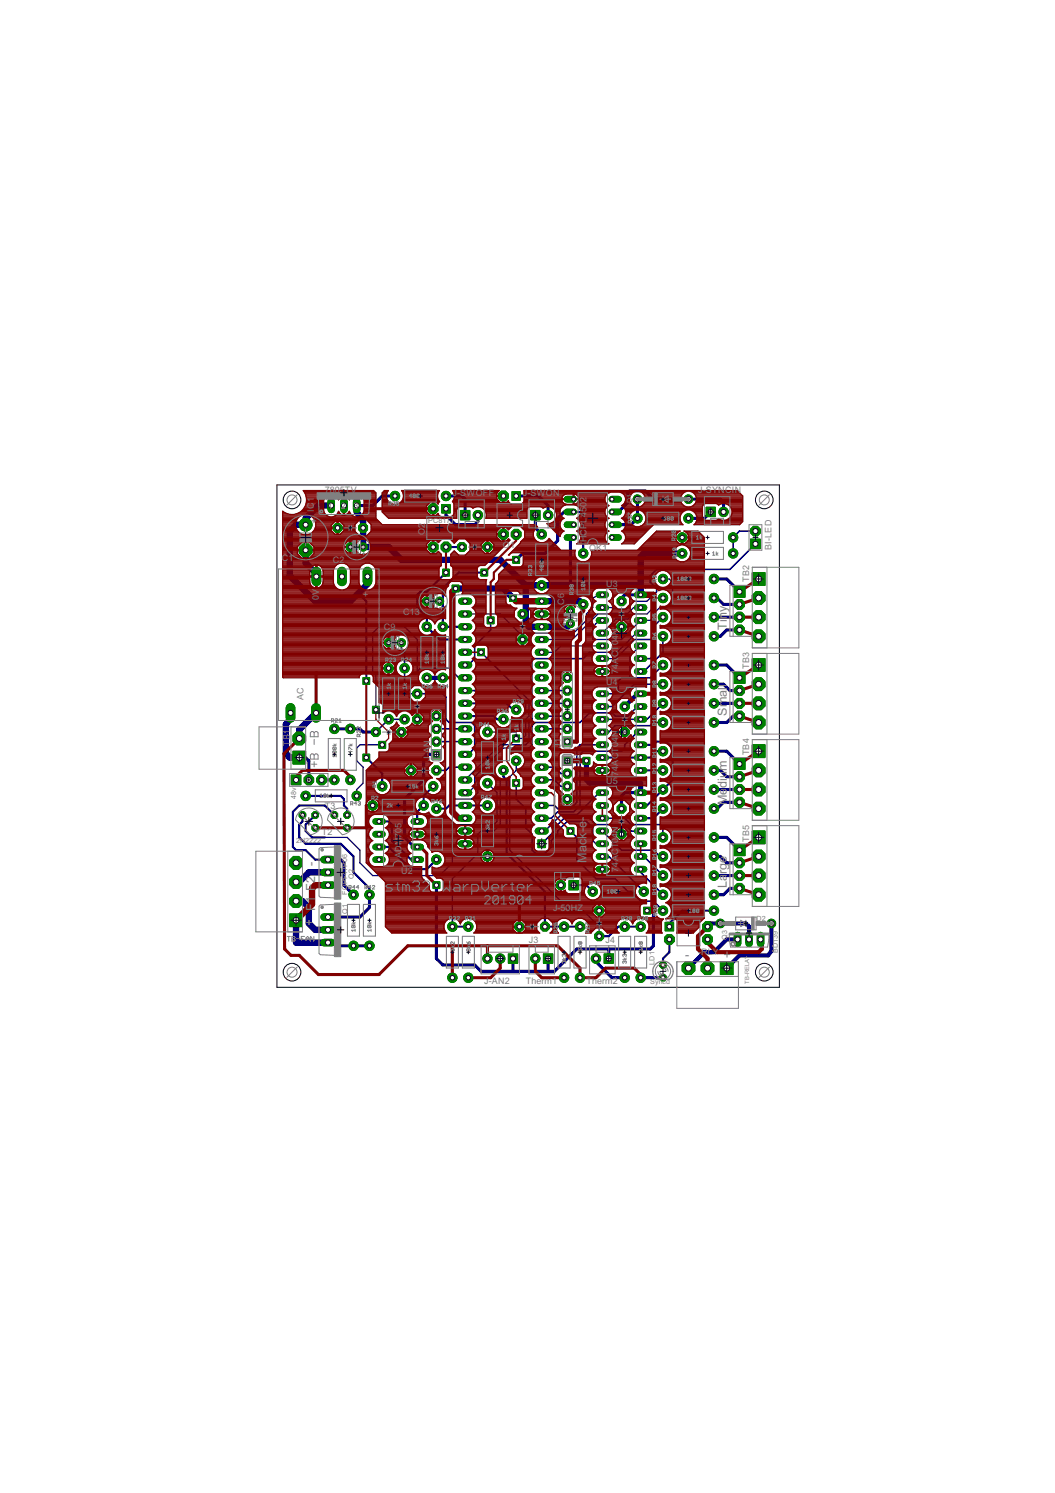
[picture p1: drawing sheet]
<svg xmlns="http://www.w3.org/2000/svg" width="210mm" height="297mm" viewBox="0 0 210 297" stroke-linecap="round" stroke-linejoin="round" font-family="sans-serif">
<defs><g id="words">
<g font-size="2.8" fill="#808080">
<text x="144.6" y="125.3" transform="rotate(-90 144.6 125.3)">Tiny</text>
<text x="144.6" y="142.4" transform="rotate(-90 144.6 142.4)">Small</text>
<text x="144.6" y="160.2" transform="rotate(-90 144.6 160.2)">Me</text>
<text x="144.6" y="156.7" transform="rotate(-90 144.6 156.7)">dium</text>
<text x="116.7" y="166.9" transform="rotate(-90 116.7 166.9)">k</text>
<text x="116.7" y="165.6" transform="rotate(-90 116.7 165.6)">-</text>
<text x="116.7" y="164.8" transform="rotate(-90 116.7 164.8)">e</text>
<text x="116.7" y="163.4" transform="rotate(-90 116.7 163.4)">-</text>
<text x="62.7" y="172.3" transform="rotate(-90 62.7 172.3)">-</text>
<text x="116.7" y="171.6" transform="rotate(-90 116.7 171.6)">M</text>
<text x="116.7" y="169.5" transform="rotate(-90 116.7 169.5)">a</text>
<text x="116.7" y="168.1" transform="rotate(-90 116.7 168.1)">c</text>
<text x="144.6" y="173.9" transform="rotate(-90 144.6 173.9)">rg</text>
<text x="144.6" y="171.6" transform="rotate(-90 144.6 171.6)">e</text>
<text x="144.6" y="176.7" transform="rotate(-90 144.6 176.7)">La</text>
<text x="60.8" y="184.4">+</text>
<text x="62.7" y="181.1" transform="rotate(-90 62.7 181.1)">F1 F2</text>
<text x="136.3" y="190.7">-</text>
<text x="144" y="190.7">+</text>
</g>
<g font-size="2" fill="#808080">
<text x="62.4" y="101.8" transform="rotate(-90 62.4 101.8)">I</text>
<text x="62.4" y="101.3" transform="rotate(-90 62.4 101.3)">C</text>
<text x="62.4" y="99.9" transform="rotate(-90 62.4 99.9)">1</text>
<text x="64.6" y="98">7805TV</text>
<text x="65.3" y="101.2">1</text>
<text x="67.8" y="101.2">2</text>
<text x="70.3" y="101.2">3</text>
<text x="90" y="98.7">J-SWOFF</text>
<text x="104" y="98.7">J-SWON</text>
<text x="116.7" y="101.9" transform="rotate(-90 116.7 101.9)">5</text>
<text x="116.7" y="100.9" transform="rotate(-90 116.7 100.9)">0</text>
<text x="116.7" y="99.9" transform="rotate(-90 116.7 99.9)">2</text>
<text x="138.9" y="98">J-SYNCIN</text>
<text x="84.5" y="106.4" transform="rotate(-90 84.5 106.4)">O</text>
<text x="84.5" y="105" transform="rotate(-90 84.5 105)">2</text>
<text x="116.7" y="107.9" transform="rotate(-90 116.7 107.9)">H</text>
<text x="116.7" y="106.6" transform="rotate(-90 116.7 106.6)">C</text>
<text x="116.7" y="105.2" transform="rotate(-90 116.7 105.2)">P</text>
<text x="116.7" y="104" transform="rotate(-90 116.7 104)">L</text>
<text x="116.7" y="102.9" transform="rotate(-90 116.7 102.9)">4</text>
<text x="56.1" y="111.6">C1</text>
<text x="66.2" y="112">C2</text>
<text x="100.1" y="109.1">O1</text>
<text x="117.2" y="109.7">OK1</text>
<text x="153.5" y="109.4" transform="rotate(-90 153.5 109.4)">BI-LED</text>
<text x="63.4" y="119.3" transform="rotate(-90 63.4 119.3)">0</text>
<text x="63.4" y="118.3" transform="rotate(-90 63.4 118.3)">V</text>
<text x="73.4" y="118.8" transform="rotate(-90 73.4 118.8)">+</text>
<text x="112.2" y="119" transform="rotate(-90 112.2 119)">6</text>
<text x="120.6" y="116.7">U3</text>
<text x="149" y="115.8" transform="rotate(-90 149 115.8)">TB2</text>
<text x="76.4" y="125.3">C9</text>
<text x="80.2" y="122.4">C13</text>
<text x="112.2" y="120.4" transform="rotate(-90 112.2 120.4)">C</text>
<text x="123" y="130.8" transform="rotate(-90 123 130.8)">C</text>
<text x="123" y="129.4" transform="rotate(-90 123 129.4)">T</text>
<text x="123" y="128.3" transform="rotate(-90 123 128.3)">0</text>
<text x="123" y="127.3" transform="rotate(-90 123 127.3)">4</text>
<text x="123" y="126.3" transform="rotate(-90 123 126.3)">N</text>
<text x="120.6" y="136.4">U4</text>
<text x="123" y="134.1" transform="rotate(-90 123 134.1)">7</text>
<text x="123" y="133.1" transform="rotate(-90 123 133.1)">4</text>
<text x="123" y="132" transform="rotate(-90 123 132)">A</text>
<text x="149" y="133.2" transform="rotate(-90 149 133.2)">TB3</text>
<text x="60.4" y="139.3" transform="rotate(-90 60.4 139.3)">AC</text>
<text x="57.6" y="148.4" transform="rotate(-90 57.6 148.4)">TB1</text>
<text x="111.6" y="148.8" transform="rotate(-90 111.6 148.8)">J1</text>
<text x="123" y="149.7" transform="rotate(-90 123 149.7)">T</text>
<text x="123" y="148.6" transform="rotate(-90 123 148.6)">0</text>
<text x="123" y="147.6" transform="rotate(-90 123 147.6)">4</text>
<text x="123" y="146.6" transform="rotate(-90 123 146.6)">N</text>
<text x="85.6" y="151.3" transform="rotate(-90 85.6 151.3)">J-AN</text>
<text x="115.4" y="152" transform="rotate(-90 115.4 152)">J</text>
<text x="115.4" y="151.1" transform="rotate(-90 115.4 151.1)">2</text>
<text x="123" y="154.4" transform="rotate(-90 123 154.4)">7</text>
<text x="123" y="153.4" transform="rotate(-90 123 153.4)">4</text>
<text x="123" y="152.3" transform="rotate(-90 123 152.3)">A</text>
<text x="123" y="151.1" transform="rotate(-90 123 151.1)">C</text>
<text x="149" y="150.3" transform="rotate(-90 149 150.3)">TB4</text>
<text x="64.6" y="161">T3</text>
<text x="120.6" y="156.1">U5</text>
<text x="64" y="166.1">T2</text>
<text x="79.9" y="166.7" transform="rotate(-90 79.9 166.7)">7</text>
<text x="79.9" y="165.7" transform="rotate(-90 79.9 165.7)">0</text>
<text x="79.9" y="164.7" transform="rotate(-90 79.9 164.7)">5</text>
<text x="123" y="167.7" transform="rotate(-90 123 167.7)">04N</text>
<text x="149" y="167.4" transform="rotate(-90 149 167.4)">TB5</text>
<text x="79.8" y="173.8">U2</text>
<text x="79.9" y="170.8" transform="rotate(-90 79.9 170.8)">A</text>
<text x="79.9" y="169.5" transform="rotate(-90 79.9 169.5)">D</text>
<text x="79.9" y="168.1" transform="rotate(-90 79.9 168.1)">M</text>
<text x="123" y="173.4" transform="rotate(-90 123 173.4)">7</text>
<text x="123" y="172.4" transform="rotate(-90 123 172.4)">4</text>
<text x="123" y="171.4" transform="rotate(-90 123 171.4)">A</text>
<text x="123" y="170.1" transform="rotate(-90 123 170.1)">C</text>
<text x="123" y="168.8" transform="rotate(-90 123 168.8)">T</text>
<text x="110" y="181.2">J-50HZ</text>
<text x="105.2" y="187.5">J3</text>
<text x="120.5" y="187.5">J4</text>
<text x="138.9" y="190.1">-RLY</text>
<text x="96.3" y="195.8">J-AN2</text>
<text x="104.6" y="195.8">Therm1</text>
<text x="116.7" y="195.8">Therm2</text>
</g>
<g font-size="1.6" fill="#808080">
<text x="125.8" y="100" transform="rotate(-90 125.8 100)">D1</text>
<text x="85.2" y="104.1">PC817</text>
<text x="58.9" y="159" transform="rotate(-90 58.9 159)">48v</text>
<text x="58.9" y="167.7">2N2222</text>
<text x="69.1" y="178" transform="rotate(-90 69.1 178)">FQPF47P06</text>
<text x="70.4" y="174.8" transform="rotate(-90 70.4 174.8)">Q2</text>
<text x="69.1" y="181.8" transform="rotate(-90 69.1 181.8)">Q1</text>
<text x="132.4" y="183.4">O3</text>
<text x="150.5" y="183.2">D2</text>
<text x="130.3" y="192" transform="rotate(-90 130.3 192)">LD1</text>
<text x="144.7" y="187" transform="rotate(-90 144.7 187)">Q3</text>
<text x="154.7" y="189.6" transform="rotate(-90 154.7 189.6)">BD139</text>
<text x="129.4" y="195.8">Syncd</text>
</g>
<text font-size="1.3" fill="#808080" x="149" y="195.8" transform="rotate(-90 149 195.8)">TB-RELAY</text>
</g></defs>
<g fill="none" stroke="#000080" stroke-width="1.3">
<path d="M60.8 109.5v2.5l2.1 2.2v.5M65.9 100.6h-2.5l-2.6 2.5v1.3h-1.9l-1.3 1.3v8.9l5.1 5h7l3.4-3.4v-1.5M71 100.6v1.3l1.2 1.9v5h5.1l2.6 2.6h19.6l5.1 5.1M90.6 117.1h9.6l1.9 1.9M104.6 116.5v7.6l.6 .6h7.7l.6-.6M104.6 116.5h22.9M107.8 119.6h7.6l.6 .6M135.7 110.1h-7.6l-.6 .6v7.6M57.8 141.8v1.1l-.9 1.2v5.7l.7 .9h1.9M62.9 141.8l-3.4 3.4v1.7M58.9 179.3h1.3l1.2 1.3v3.1l1.3 1.3h2.6M65.3 173.6h-3.9l-1.9 1.9h-.6"/>
<path d="M58.9 183.1v4.4h6.4"/>
</g>
<g fill="none" stroke="#000080" stroke-width=".61">
<path d="M78.6 98.7h-2.5l-2 1.9h-3.1M88.7 98.7h3.2l.6 .6v3.2M102.7 98.7h4.4l2 1.9v1.9M126.8 99.3v3.8l-1.2 1.3h-3.8M88.7 101.2v1.3l1.9 1.9h3.8l.7-.6v-1.3M106.5 102.5v2.5l1.3 1.3M114.1 106.9h-.6v9.6M114.1 101.9h-1.9l-1.2 1.2v4.5l-2.6 2.5h-4.4l-1.3 1.3M121.8 101.9h1.2l1.9-2v-1.9l.4-.3h3.1l1.6 1.6h13.3l.7 .6v2M127.5 118.3h-3.2l-.6 .7v.6M141.4 101.9l-1.3 1.2h-3.1M142 115.2h2.6l2.5 2.5"/>
<path d="M142 119h.7l1.3 1.2h3.1M142 122.8h5.1M142 132.3h2.6l2.5 2.6M142 136.1h2l1.2 1.3h1.9M142 139.9h5.1M147.1 125.3h-2.5l-1.3 1.3h-1.3M59.5 150.7h1.3l.6 .7v3.8M64 155.2h2.5M66.5 145h5.1l.6 .6h2.6M86.8 150.1h-1.9l-.6 .6v4.5l-3.8 3.8v7.6l1.9 1.9h.6M127.5 157.7h-3.2l-.6 .6v2.6M142 149.5h2.6l2.5 2.5"/>
<path d="M142 153.3h1.3l1.3 1.2h2.5M142 157.1h5.1M147.1 142.5h-1.2l-1.3 1.2h-2.6M147.1 159.6h-3.1l-1.3 1.3h-.7M65.3 171h2.5l.6 .7v4.4l1.9 1.9M73.5 178v2.6l-1.9 1.9h-6.3M86.8 176.1v14.6l1.3 1.3h6.3l1.3 1.3h14.6l4.5-4.5h14.6l.6-.6v-7h-1.3M142 166.6h2.6l2.5 2.5M142 170.4h1.3l1.3 1.3h2.5M142 174.2h5.1M147.1 176.7h-1.9l-1.2 1.3h-2M65.3 187.5h1.2l.7 .7h6.3"/>
<path d="M102.1 190.7v2.6M109.1 190.7v2.6M118.6 190.7v.6l3.2 3.2h2.5M121.1 188.8v1.9M127.5 194.5h4.4"/>
</g>
<path d="M84.9 134.9h3.2M127.5 138h-.7l-2.5 2.6M140.8 184.4l.6-.7h7l.6 .7v2.5M146.7 186.9h-2.1l-2.6 2.5h-1.9l-3.1 3.2M153.5 183.7v5.5l-.7 .9h-5.7l-2.5 2.5" fill="none" stroke="#000080" stroke-width=".83"/>
<path d="M116.7 151.4v3.8l.6 .6h10.2v1.9" fill="none" stroke="#000080" stroke-width="1"/>
<g fill="none" stroke="#000080" stroke-width=".25">
<path d="M119.8 118.3h-.6l-1.3 .7v1.9l-1.2 1.3v1.2l-2.6 2.6h-10.8l-3.8-3.8h-7M130.6 117.7l-1.9 1.9h-2.5l-1.5 1.5h-2.7l-.2-.2h-2M131.9 119h-1.3l-.6 .6v1.3l-1.3 1.3h-2.8l-1 1h-2.4l-2.7 2.8M131.9 115.2h1.3l.6 .6v3.8l-1.3 1.3h-1.2l-1.3 1.3v.6l-.6 .6h-1.9l-3.8 3.8h-5.8v-2.5l1.3-1.3h.6M83 133.6v-6.4l-2.5-2.5h-5.1l-1.3 1.3v7.6l.7 .6v7M95.1 138h7.6l1.9 1.9v1.9l-1.3 1.3v1.9l-.6 .6h-5.7M100.8 134.9l4.4 4.4v3.2l-.6 .6v3.2l-.6 .6h-1.3M104 122.2h.6M105.9 131v12.1l-.7 .6v3.9l-.6 .6h-5.1l-7 7M119.8 128.5h-8.2l-1.3 1.3h-2.5M126.3 127.2l-3.8 3.8h-2.7M126.6 126l-3.8 3.8h-5.5"/>
<path d="M127.5 120.9h-1.4l-1.3 1.3h-5.8l-5.1 5h-6.1M127.5 128.5l-2.2 2v4.2l-.1 .2M76.1 148.2h-4.5l-.6 .6v2.6l1.2 1.2v3.2l-1.2 1.3v1.2M90 152.6v5.7l.6 .7h3.2l1.3-1.3v-2.5l1.3-1.3h1.2l1.9 1.3v8.9l-1.2 1.2h-2.6l-.6 .7v3.8l-5.1 5v9.6M97 155.8l1.9 1.9v5.7l-.6 .7h-8.3v7.6l-2.5 2.5h-13.4l-2.5-2.5v-2.6l-2.5-2.5h-4.5M102.7 151.4v1.9l-1.3 1.2v14.6l12.1 12.1h2.5l3.2 3.2v1.9M106.5 143.7l-.6 .7v3.8l-.7 .6h-5l-5.8 5.7v1.9l-1.2 1.3h-.7"/>
</g>
<g fill="none" stroke="#000080" stroke-width=".32">
<path d="M150.3 108.2l-5.1 5.1h-14.6l-1.2 1.3v1.2l1.2 1.3v.6M150.3 105.7h-3.2l-1.2 1.2v3.2M79.9 127.9v1.2l.6 .7v7.6l.6 .6h7l.6 .7v4.4l.7 .6h4.4l.6 .7v4.4l-1.2 1.3h-.7M83 133.6l.7-.7h5.7l1.9 2h1.2M92.5 137.4h1.9l.7 .6M95.7 129.8l5.1 5.1M97.6 123.4v1.9l-3.2 3.2v2.5l-1.2 1.3h-.7M107.8 137.4h5.1M107.8 139.9h5.1M117.3 129.8l-1.3 1.2h-10.1M126.3 127.2h3.7M126.6 126h.9"/>
<path d="M131.9 122.8l-1.9 1.9v5.7l-.6 .6h-1.9M131.9 136.1h-5.7l-4.4 4.5h-2M131.9 132.3l-2.5 2.6h-5.7l-.7 .6v1.9l-.6 .6h-2.6M131.9 126.6v3.2l-3.8 3.8h-.6M131.9 139.9l-3.2 3.2h-8.9M80.5 143.1h-3.2l-2.5 2.5M86.8 147.6h5.7M86.8 145h5.7M92.5 152.6h-3.1l-.7 .7h-1.9M102.7 155.8v3.2l1.9 1.9v3.8l1.3 1.3v3.1l.6 .7h1.9l1.3-1.3v-1.3l1.3-1.2v-.7l1.9-1.9h3.8l1.2 1.3v2.5l.7 .7h1.2M107.8 142.5h5.1M107.8 155.2h2.5l1.3 1.2h1.3"/>
<path d="M107.8 152.6h2.5l1.3 1.3h1.3M107.8 145h5.1M119.8 148.2h-4.4l-.6 .6v10.8l-1.3 1.3h-2.5l-.7-.6h-2.5M119.8 157.7h-.6l-4.4 4.5h-3.2l-3.2 3.1h-.6M127.5 140.6h-.7l-1.9 1.9h-2.5l-.6-.7h-4.5l-1.9 1.9h-8.9M127.5 145.6h-.7l-2.5 2.6v.6l-.6 .7h-7.7l-.6 .6v10.2l-1.3 1.2h-3.1l-1.3 1.3h-1.9M131.9 143.7h-1.9l-.6 .7h-7l-1.3 1.2h-1.3M113.5 165.3l1.3 1.3v4.4l3.8 3.8h3.8l2.5 2.6h.7l1.9 1.9h2.5l1.9 1.9M119.8 162.8h4.5l1.3 1.3h5.7l.6 .6v1.9M119.8 165.3l3.9 3.8h6.3l1.3 1.3h.6M119.8 170.4h1.3l7 7M127.5 165.3h-1.9l-1.3-1.2h-5.7l-1.3-1.3h-5.1l-1.9 1.9v.6l-2.5 2.6"/>
<path d="M127.5 170.4h.6l3.8 3.8M127.5 172.9v.7l4.4 4.4"/>
</g>
<g fill="none" stroke="#000080" stroke-width=".42">
<path d="M71.3 118l1.6 1.6v15.9M87.5 119.6h.6M88.7 113.9v.7h-.6l-3.2 3.1h-1.2l-.7 .6v2.6l1.9 1.9v1.9l2.6 2.5h5M88.7 108.8h3.2M96.4 113.9h-5.1l-3.2 3.2v7.6h4.4M114.1 101.9h1.3l.6 .6v7.6M92.5 139.9h8.3l1.3 1.3h.6M60.8 158.3h7l.6 .7v1.3l.7 .6v1.3M72.9 150.7l3.2 3.2v2.5M86.2 156.4l-1.9 1.9v2l-1.3 1.2v1.9M92.5 142.5h5.8l.6 .6h1.3M100.2 153.3v1.2l.6 .7v14.6l7.6 7.6v7h7"/>
<path d="M127.5 148.2h2.5l.6-.6h1.9l1.3 1.2v6.4l-5.1 5.1h-1.2M127.5 153.3h4.4M131.9 149.5h-1.3l-1.2 1.2h-9.6M60.2 162.2v1.2l-.7 .7v2.5l1.3 1.3h7l2.5 2.5v3.2l3.2 3.1v1.3M62.7 162.2l-1.9 1.9v1.2l1.3 1.3h2.5M66.5 162.2l-1.9-1.9h-5.1l-1.2 1.2v7l.6 .6h1.9l1.9 1.9h2.6M75.4 163.4h1.9l.7 .7v3.1l3.8 3.8h1.2M75.4 168.5h1.9l4.5 4.4h3.1l1.9-1.9M97 160.3h-7.6l-.7 .6h-1.9M114.1 176.1h2.6l1.2 1.3M131.9 160.9l-1.9 1.9h-2.5M90 184.4h3.2"/>
<path d="M127.5 184.4h-4.5l-1.9 1.9h-1.9M133.2 186.9v2.5l-1.3 1.3v1.3M142 181.2h-6.3l-2.5 2.5v.7"/>
</g>
<path d="M107 167.1h1.5v1.5h-1.5z" fill="#008000" stroke="#008000" stroke-width=".2"/>
<circle cx="107.8" cy="167.9" r=".51" fill="#fff" stroke="#000" stroke-width=".2"/>
<path d="M107.1 165.3h1.4" fill="none" stroke="#008000" stroke-width="1.4"/>
<circle cx="107.8" cy="165.3" r=".44" fill="#fff" stroke="#000" stroke-width=".2"/>
<path d="M107.1 162.8h1.4" fill="none" stroke="#008000" stroke-width="1.4"/>
<circle cx="107.8" cy="162.8" r=".44" fill="#fff" stroke="#000" stroke-width=".2"/>
<path d="M107.1 160.3h1.4" fill="none" stroke="#008000" stroke-width="1.4"/>
<circle cx="107.8" cy="160.3" r=".44" fill="#fff" stroke="#000" stroke-width=".2"/>
<path d="M107.1 157.7h1.4" fill="none" stroke="#008000" stroke-width="1.4"/>
<circle cx="107.8" cy="157.7" r=".44" fill="#fff" stroke="#000" stroke-width=".2"/>
<path d="M107.1 155.2h1.4" fill="none" stroke="#008000" stroke-width="1.4"/>
<circle cx="107.8" cy="155.2" r=".44" fill="#fff" stroke="#000" stroke-width=".2"/>
<path d="M107.1 152.6h1.4" fill="none" stroke="#008000" stroke-width="1.4"/>
<circle cx="107.8" cy="152.6" r=".44" fill="#fff" stroke="#000" stroke-width=".2"/>
<path d="M107.1 150.1h1.4" fill="none" stroke="#008000" stroke-width="1.4"/>
<circle cx="107.8" cy="150.1" r=".44" fill="#fff" stroke="#000" stroke-width=".2"/>
<path d="M107.1 147.6h1.4" fill="none" stroke="#008000" stroke-width="1.4"/>
<circle cx="107.8" cy="147.6" r=".44" fill="#fff" stroke="#000" stroke-width=".2"/>
<path d="M107.1 145h1.4" fill="none" stroke="#008000" stroke-width="1.4"/>
<circle cx="107.8" cy="145" r=".44" fill="#fff" stroke="#000" stroke-width=".2"/>
<path d="M107.1 142.5h1.4" fill="none" stroke="#008000" stroke-width="1.4"/>
<circle cx="107.8" cy="142.5" r=".44" fill="#fff" stroke="#000" stroke-width=".2"/>
<path d="M107.1 139.9h1.4" fill="none" stroke="#008000" stroke-width="1.4"/>
<circle cx="107.8" cy="139.9" r=".44" fill="#fff" stroke="#000" stroke-width=".2"/>
<path d="M107.1 137.4h1.4" fill="none" stroke="#008000" stroke-width="1.4"/>
<circle cx="107.8" cy="137.4" r=".44" fill="#fff" stroke="#000" stroke-width=".2"/>
<path d="M107.1 134.9h1.4" fill="none" stroke="#008000" stroke-width="1.4"/>
<circle cx="107.8" cy="134.9" r=".44" fill="#fff" stroke="#000" stroke-width=".2"/>
<path d="M107.1 132.3h1.4" fill="none" stroke="#008000" stroke-width="1.4"/>
<circle cx="107.8" cy="132.3" r=".44" fill="#fff" stroke="#000" stroke-width=".2"/>
<path d="M107.1 129.8h1.4" fill="none" stroke="#008000" stroke-width="1.4"/>
<circle cx="107.8" cy="129.8" r=".44" fill="#fff" stroke="#000" stroke-width=".2"/>
<path d="M107.1 127.2h1.4" fill="none" stroke="#008000" stroke-width="1.4"/>
<circle cx="107.8" cy="127.2" r=".44" fill="#fff" stroke="#000" stroke-width=".2"/>
<path d="M107.1 124.7h1.4" fill="none" stroke="#008000" stroke-width="1.4"/>
<circle cx="107.8" cy="124.7" r=".44" fill="#fff" stroke="#000" stroke-width=".2"/>
<path d="M107.1 122.2h1.4" fill="none" stroke="#008000" stroke-width="1.4"/>
<circle cx="107.8" cy="122.2" r=".44" fill="#fff" stroke="#000" stroke-width=".2"/>
<path d="M107.1 119.6h1.4" fill="none" stroke="#008000" stroke-width="1.4"/>
<circle cx="107.8" cy="119.6" r=".44" fill="#fff" stroke="#000" stroke-width=".2"/>
<path d="M91.8 167.9h1.5" fill="none" stroke="#008000" stroke-width="1.4"/>
<circle cx="92.5" cy="167.9" r=".44" fill="#fff" stroke="#000" stroke-width=".2"/>
<path d="M91.8 165.3h1.5" fill="none" stroke="#008000" stroke-width="1.4"/>
<circle cx="92.5" cy="165.3" r=".44" fill="#fff" stroke="#000" stroke-width=".2"/>
<path d="M91.8 162.8h1.5" fill="none" stroke="#008000" stroke-width="1.4"/>
<circle cx="92.5" cy="162.8" r=".44" fill="#fff" stroke="#000" stroke-width=".2"/>
<path d="M91.8 160.3h1.5" fill="none" stroke="#008000" stroke-width="1.4"/>
<circle cx="92.5" cy="160.3" r=".44" fill="#fff" stroke="#000" stroke-width=".2"/>
<path d="M91.8 157.7h1.5" fill="none" stroke="#008000" stroke-width="1.4"/>
<circle cx="92.5" cy="157.7" r=".44" fill="#fff" stroke="#000" stroke-width=".2"/>
<path d="M91.8 155.2h1.5" fill="none" stroke="#008000" stroke-width="1.4"/>
<circle cx="92.5" cy="155.2" r=".44" fill="#fff" stroke="#000" stroke-width=".2"/>
<path d="M91.8 152.6h1.5" fill="none" stroke="#008000" stroke-width="1.4"/>
<circle cx="92.5" cy="152.6" r=".44" fill="#fff" stroke="#000" stroke-width=".2"/>
<path d="M91.8 150.1h1.5" fill="none" stroke="#008000" stroke-width="1.4"/>
<circle cx="92.5" cy="150.1" r=".44" fill="#fff" stroke="#000" stroke-width=".2"/>
<path d="M91.8 147.6h1.5" fill="none" stroke="#008000" stroke-width="1.4"/>
<circle cx="92.5" cy="147.6" r=".44" fill="#fff" stroke="#000" stroke-width=".2"/>
<path d="M91.8 145h1.5" fill="none" stroke="#008000" stroke-width="1.4"/>
<circle cx="92.5" cy="145" r=".44" fill="#fff" stroke="#000" stroke-width=".2"/>
<path d="M91.8 142.5h1.5" fill="none" stroke="#008000" stroke-width="1.4"/>
<circle cx="92.5" cy="142.5" r=".44" fill="#fff" stroke="#000" stroke-width=".2"/>
<path d="M91.8 139.9h1.5" fill="none" stroke="#008000" stroke-width="1.4"/>
<circle cx="92.5" cy="139.9" r=".44" fill="#fff" stroke="#000" stroke-width=".2"/>
<path d="M91.8 137.4h1.5" fill="none" stroke="#008000" stroke-width="1.4"/>
<circle cx="92.5" cy="137.4" r=".44" fill="#fff" stroke="#000" stroke-width=".2"/>
<path d="M91.8 134.9h1.5" fill="none" stroke="#008000" stroke-width="1.4"/>
<circle cx="92.5" cy="134.9" r=".44" fill="#fff" stroke="#000" stroke-width=".2"/>
<path d="M91.8 132.3h1.5" fill="none" stroke="#008000" stroke-width="1.4"/>
<circle cx="92.5" cy="132.3" r=".44" fill="#fff" stroke="#000" stroke-width=".2"/>
<path d="M91.8 129.8h1.5" fill="none" stroke="#008000" stroke-width="1.4"/>
<circle cx="92.5" cy="129.8" r=".44" fill="#fff" stroke="#000" stroke-width=".2"/>
<path d="M91.8 127.2h1.5" fill="none" stroke="#008000" stroke-width="1.4"/>
<circle cx="92.5" cy="127.2" r=".44" fill="#fff" stroke="#000" stroke-width=".2"/>
<path d="M91.8 124.7h1.5" fill="none" stroke="#008000" stroke-width="1.4"/>
<circle cx="92.5" cy="124.7" r=".44" fill="#fff" stroke="#000" stroke-width=".2"/>
<path d="M91.8 122.2h1.5" fill="none" stroke="#008000" stroke-width="1.4"/>
<circle cx="92.5" cy="122.2" r=".44" fill="#fff" stroke="#000" stroke-width=".2"/>
<path d="M91.8 119.6h1.5" fill="none" stroke="#008000" stroke-width="1.4"/>
<circle cx="92.5" cy="119.6" r=".44" fill="#fff" stroke="#000" stroke-width=".2"/>
<path d="M112 146.7h1.7v1.7h-1.7z" fill="#008000" stroke="#008000" stroke-width=".2"/>
<circle cx="112.9" cy="147.6" r=".51" fill="#fff" stroke="#000" stroke-width=".2"/>
<circle cx="112.9" cy="145" r=".96" fill="#008000" stroke="#008000" stroke-width=".2"/>
<circle cx="112.9" cy="145" r=".51" fill="#fff" stroke="#000" stroke-width=".2"/>
<circle cx="112.9" cy="142.5" r=".96" fill="#008000" stroke="#008000" stroke-width=".2"/>
<circle cx="112.9" cy="142.5" r=".51" fill="#fff" stroke="#000" stroke-width=".2"/>
<circle cx="112.9" cy="139.9" r=".96" fill="#008000" stroke="#008000" stroke-width=".2"/>
<circle cx="112.9" cy="139.9" r=".51" fill="#fff" stroke="#000" stroke-width=".2"/>
<circle cx="112.9" cy="137.4" r=".96" fill="#008000" stroke="#008000" stroke-width=".2"/>
<circle cx="112.9" cy="137.4" r=".51" fill="#fff" stroke="#000" stroke-width=".2"/>
<circle cx="112.9" cy="134.9" r=".96" fill="#008000" stroke="#008000" stroke-width=".2"/>
<circle cx="112.9" cy="134.9" r=".51" fill="#fff" stroke="#000" stroke-width=".2"/>
<path d="M82.4 171h1.3" fill="none" stroke="#008000" stroke-width="1.3"/>
<circle cx="83" cy="171" r=".4" fill="#fff" stroke="#000" stroke-width=".2"/>
<path d="M82.4 168.5h1.3" fill="none" stroke="#008000" stroke-width="1.3"/>
<circle cx="83" cy="168.5" r=".4" fill="#fff" stroke="#000" stroke-width=".2"/>
<path d="M74.7 168.5h1.4" fill="none" stroke="#008000" stroke-width="1.3"/>
<circle cx="75.4" cy="168.5" r=".4" fill="#fff" stroke="#000" stroke-width=".2"/>
<path d="M74.7 171h1.4" fill="none" stroke="#008000" stroke-width="1.3"/>
<circle cx="75.4" cy="171" r=".4" fill="#fff" stroke="#000" stroke-width=".2"/>
<path d="M82.4 166h1.3" fill="none" stroke="#008000" stroke-width="1.3"/>
<circle cx="83" cy="166" r=".4" fill="#fff" stroke="#000" stroke-width=".2"/>
<path d="M82.4 163.4h1.3" fill="none" stroke="#008000" stroke-width="1.3"/>
<circle cx="83" cy="163.4" r=".4" fill="#fff" stroke="#000" stroke-width=".2"/>
<path d="M74.7 166h1.4" fill="none" stroke="#008000" stroke-width="1.3"/>
<circle cx="75.4" cy="166" r=".4" fill="#fff" stroke="#000" stroke-width=".2"/>
<path d="M74.7 163.4h1.4" fill="none" stroke="#008000" stroke-width="1.3"/>
<circle cx="75.4" cy="163.4" r=".4" fill="#fff" stroke="#000" stroke-width=".2"/>
<circle cx="86.2" cy="156.4" r=".93" fill="#008000" stroke="#008000" stroke-width=".2"/>
<circle cx="86.2" cy="156.4" r=".44" fill="#fff" stroke="#000" stroke-width=".2"/>
<circle cx="76.1" cy="156.4" r=".93" fill="#008000" stroke="#008000" stroke-width=".2"/>
<circle cx="76.1" cy="156.4" r=".44" fill="#fff" stroke="#000" stroke-width=".2"/>
<circle cx="74.1" cy="160.3" r=".93" fill="#008000" stroke="#008000" stroke-width=".2"/>
<circle cx="74.1" cy="160.3" r=".44" fill="#fff" stroke="#000" stroke-width=".2"/>
<circle cx="84.3" cy="160.3" r=".93" fill="#008000" stroke="#008000" stroke-width=".2"/>
<circle cx="84.3" cy="160.3" r=".44" fill="#fff" stroke="#000" stroke-width=".2"/>
<path d="M119.2 118.3h1.3" fill="none" stroke="#008000" stroke-width="1.3"/>
<circle cx="119.8" cy="118.3" r=".4" fill="#fff" stroke="#000" stroke-width=".2"/>
<path d="M119.2 120.9h1.3" fill="none" stroke="#008000" stroke-width="1.3"/>
<circle cx="119.8" cy="120.9" r=".4" fill="#fff" stroke="#000" stroke-width=".2"/>
<path d="M119.2 133.6h1.3" fill="none" stroke="#008000" stroke-width="1.3"/>
<circle cx="119.8" cy="133.6" r=".4" fill="#fff" stroke="#000" stroke-width=".2"/>
<path d="M126.8 133.6h1.3" fill="none" stroke="#008000" stroke-width="1.3"/>
<circle cx="127.5" cy="133.6" r=".4" fill="#fff" stroke="#000" stroke-width=".2"/>
<path d="M119.2 123.4h1.3" fill="none" stroke="#008000" stroke-width="1.3"/>
<circle cx="119.8" cy="123.4" r=".4" fill="#fff" stroke="#000" stroke-width=".2"/>
<path d="M119.2 126h1.3" fill="none" stroke="#008000" stroke-width="1.3"/>
<circle cx="119.8" cy="126" r=".4" fill="#fff" stroke="#000" stroke-width=".2"/>
<path d="M119.2 131h1.3" fill="none" stroke="#008000" stroke-width="1.3"/>
<circle cx="119.8" cy="131" r=".4" fill="#fff" stroke="#000" stroke-width=".2"/>
<path d="M119.2 128.5h1.3" fill="none" stroke="#008000" stroke-width="1.3"/>
<circle cx="119.8" cy="128.5" r=".4" fill="#fff" stroke="#000" stroke-width=".2"/>
<path d="M126.8 131h1.3" fill="none" stroke="#008000" stroke-width="1.3"/>
<circle cx="127.5" cy="131" r=".4" fill="#fff" stroke="#000" stroke-width=".2"/>
<path d="M126.8 128.5h1.3" fill="none" stroke="#008000" stroke-width="1.3"/>
<circle cx="127.5" cy="128.5" r=".4" fill="#fff" stroke="#000" stroke-width=".2"/>
<path d="M126.8 126h1.3" fill="none" stroke="#008000" stroke-width="1.3"/>
<circle cx="127.5" cy="126" r=".4" fill="#fff" stroke="#000" stroke-width=".2"/>
<path d="M126.8 123.4h1.3" fill="none" stroke="#008000" stroke-width="1.3"/>
<circle cx="127.5" cy="123.4" r=".4" fill="#fff" stroke="#000" stroke-width=".2"/>
<path d="M126.8 120.9h1.3" fill="none" stroke="#008000" stroke-width="1.3"/>
<circle cx="127.5" cy="120.9" r=".4" fill="#fff" stroke="#000" stroke-width=".2"/>
<path d="M126.8 118.3h1.3" fill="none" stroke="#008000" stroke-width="1.3"/>
<circle cx="127.5" cy="118.3" r=".4" fill="#fff" stroke="#000" stroke-width=".2"/>
<path d="M119.2 138h1.3" fill="none" stroke="#008000" stroke-width="1.3"/>
<circle cx="119.8" cy="138" r=".4" fill="#fff" stroke="#000" stroke-width=".2"/>
<path d="M119.2 140.6h1.3" fill="none" stroke="#008000" stroke-width="1.3"/>
<circle cx="119.8" cy="140.6" r=".4" fill="#fff" stroke="#000" stroke-width=".2"/>
<path d="M119.2 153.3h1.3" fill="none" stroke="#008000" stroke-width="1.3"/>
<circle cx="119.8" cy="153.3" r=".4" fill="#fff" stroke="#000" stroke-width=".2"/>
<path d="M126.8 153.3h1.3" fill="none" stroke="#008000" stroke-width="1.3"/>
<circle cx="127.5" cy="153.3" r=".4" fill="#fff" stroke="#000" stroke-width=".2"/>
<path d="M119.2 143.1h1.3" fill="none" stroke="#008000" stroke-width="1.3"/>
<circle cx="119.8" cy="143.1" r=".4" fill="#fff" stroke="#000" stroke-width=".2"/>
<path d="M119.2 145.6h1.3" fill="none" stroke="#008000" stroke-width="1.3"/>
<circle cx="119.8" cy="145.6" r=".4" fill="#fff" stroke="#000" stroke-width=".2"/>
<path d="M119.2 150.7h1.3" fill="none" stroke="#008000" stroke-width="1.3"/>
<circle cx="119.8" cy="150.7" r=".4" fill="#fff" stroke="#000" stroke-width=".2"/>
<path d="M119.2 148.2h1.3" fill="none" stroke="#008000" stroke-width="1.3"/>
<circle cx="119.8" cy="148.2" r=".4" fill="#fff" stroke="#000" stroke-width=".2"/>
<path d="M126.8 150.7h1.3" fill="none" stroke="#008000" stroke-width="1.3"/>
<circle cx="127.5" cy="150.7" r=".4" fill="#fff" stroke="#000" stroke-width=".2"/>
<path d="M126.8 148.2h1.3" fill="none" stroke="#008000" stroke-width="1.3"/>
<circle cx="127.5" cy="148.2" r=".4" fill="#fff" stroke="#000" stroke-width=".2"/>
<path d="M126.8 145.6h1.3" fill="none" stroke="#008000" stroke-width="1.3"/>
<circle cx="127.5" cy="145.6" r=".4" fill="#fff" stroke="#000" stroke-width=".2"/>
<path d="M126.8 143.1h1.3" fill="none" stroke="#008000" stroke-width="1.3"/>
<circle cx="127.5" cy="143.1" r=".4" fill="#fff" stroke="#000" stroke-width=".2"/>
<path d="M126.8 140.6h1.3" fill="none" stroke="#008000" stroke-width="1.3"/>
<circle cx="127.5" cy="140.6" r=".4" fill="#fff" stroke="#000" stroke-width=".2"/>
<path d="M126.8 138h1.3" fill="none" stroke="#008000" stroke-width="1.3"/>
<circle cx="127.5" cy="138" r=".4" fill="#fff" stroke="#000" stroke-width=".2"/>
<path d="M119.2 157.7h1.3" fill="none" stroke="#008000" stroke-width="1.3"/>
<circle cx="119.8" cy="157.7" r=".4" fill="#fff" stroke="#000" stroke-width=".2"/>
<path d="M119.2 160.3h1.3" fill="none" stroke="#008000" stroke-width="1.3"/>
<circle cx="119.8" cy="160.3" r=".4" fill="#fff" stroke="#000" stroke-width=".2"/>
<path d="M119.2 172.9h1.3" fill="none" stroke="#008000" stroke-width="1.3"/>
<circle cx="119.8" cy="172.9" r=".4" fill="#fff" stroke="#000" stroke-width=".2"/>
<path d="M126.8 172.9h1.3" fill="none" stroke="#008000" stroke-width="1.3"/>
<circle cx="127.5" cy="172.9" r=".4" fill="#fff" stroke="#000" stroke-width=".2"/>
<path d="M119.2 162.8h1.3" fill="none" stroke="#008000" stroke-width="1.3"/>
<circle cx="119.8" cy="162.8" r=".4" fill="#fff" stroke="#000" stroke-width=".2"/>
<path d="M119.2 165.3h1.3" fill="none" stroke="#008000" stroke-width="1.3"/>
<circle cx="119.8" cy="165.3" r=".4" fill="#fff" stroke="#000" stroke-width=".2"/>
<path d="M119.2 170.4h1.3" fill="none" stroke="#008000" stroke-width="1.3"/>
<circle cx="119.8" cy="170.4" r=".4" fill="#fff" stroke="#000" stroke-width=".2"/>
<path d="M119.2 167.9h1.3" fill="none" stroke="#008000" stroke-width="1.3"/>
<circle cx="119.8" cy="167.9" r=".4" fill="#fff" stroke="#000" stroke-width=".2"/>
<path d="M126.8 170.4h1.3" fill="none" stroke="#008000" stroke-width="1.3"/>
<circle cx="127.5" cy="170.4" r=".4" fill="#fff" stroke="#000" stroke-width=".2"/>
<path d="M126.8 167.9h1.3" fill="none" stroke="#008000" stroke-width="1.3"/>
<circle cx="127.5" cy="167.9" r=".4" fill="#fff" stroke="#000" stroke-width=".2"/>
<path d="M126.8 165.3h1.3" fill="none" stroke="#008000" stroke-width="1.3"/>
<circle cx="127.5" cy="165.3" r=".4" fill="#fff" stroke="#000" stroke-width=".2"/>
<path d="M126.8 162.8h1.3" fill="none" stroke="#008000" stroke-width="1.3"/>
<circle cx="127.5" cy="162.8" r=".4" fill="#fff" stroke="#000" stroke-width=".2"/>
<path d="M126.8 160.3h1.3" fill="none" stroke="#008000" stroke-width="1.3"/>
<circle cx="127.5" cy="160.3" r=".4" fill="#fff" stroke="#000" stroke-width=".2"/>
<path d="M126.8 157.7h1.3" fill="none" stroke="#008000" stroke-width="1.3"/>
<circle cx="127.5" cy="157.7" r=".4" fill="#fff" stroke="#000" stroke-width=".2"/>
<circle cx="131.9" cy="115.2" r=".93" fill="#008000" stroke="#008000" stroke-width=".2"/>
<circle cx="131.9" cy="115.2" r=".44" fill="#fff" stroke="#000" stroke-width=".2"/>
<circle cx="142" cy="115.2" r=".93" fill="#008000" stroke="#008000" stroke-width=".2"/>
<circle cx="142" cy="115.2" r=".44" fill="#fff" stroke="#000" stroke-width=".2"/>
<circle cx="131.9" cy="119" r=".93" fill="#008000" stroke="#008000" stroke-width=".2"/>
<circle cx="131.9" cy="119" r=".44" fill="#fff" stroke="#000" stroke-width=".2"/>
<circle cx="142" cy="119" r=".93" fill="#008000" stroke="#008000" stroke-width=".2"/>
<circle cx="142" cy="119" r=".44" fill="#fff" stroke="#000" stroke-width=".2"/>
<circle cx="131.9" cy="122.8" r=".93" fill="#008000" stroke="#008000" stroke-width=".2"/>
<circle cx="131.9" cy="122.8" r=".44" fill="#fff" stroke="#000" stroke-width=".2"/>
<circle cx="142" cy="122.8" r=".93" fill="#008000" stroke="#008000" stroke-width=".2"/>
<circle cx="142" cy="122.8" r=".44" fill="#fff" stroke="#000" stroke-width=".2"/>
<circle cx="131.9" cy="126.6" r=".93" fill="#008000" stroke="#008000" stroke-width=".2"/>
<circle cx="131.9" cy="126.6" r=".44" fill="#fff" stroke="#000" stroke-width=".2"/>
<circle cx="142" cy="126.6" r=".93" fill="#008000" stroke="#008000" stroke-width=".2"/>
<circle cx="142" cy="126.6" r=".44" fill="#fff" stroke="#000" stroke-width=".2"/>
<circle cx="131.9" cy="132.3" r=".93" fill="#008000" stroke="#008000" stroke-width=".2"/>
<circle cx="131.9" cy="132.3" r=".44" fill="#fff" stroke="#000" stroke-width=".2"/>
<circle cx="142" cy="132.3" r=".93" fill="#008000" stroke="#008000" stroke-width=".2"/>
<circle cx="142" cy="132.3" r=".44" fill="#fff" stroke="#000" stroke-width=".2"/>
<circle cx="131.9" cy="136.1" r=".93" fill="#008000" stroke="#008000" stroke-width=".2"/>
<circle cx="131.9" cy="136.1" r=".44" fill="#fff" stroke="#000" stroke-width=".2"/>
<circle cx="142" cy="136.1" r=".93" fill="#008000" stroke="#008000" stroke-width=".2"/>
<circle cx="142" cy="136.1" r=".44" fill="#fff" stroke="#000" stroke-width=".2"/>
<circle cx="131.9" cy="139.9" r=".93" fill="#008000" stroke="#008000" stroke-width=".2"/>
<circle cx="131.9" cy="139.9" r=".44" fill="#fff" stroke="#000" stroke-width=".2"/>
<circle cx="142" cy="139.9" r=".93" fill="#008000" stroke="#008000" stroke-width=".2"/>
<circle cx="142" cy="139.9" r=".44" fill="#fff" stroke="#000" stroke-width=".2"/>
<circle cx="131.9" cy="143.7" r=".93" fill="#008000" stroke="#008000" stroke-width=".2"/>
<circle cx="131.9" cy="143.7" r=".44" fill="#fff" stroke="#000" stroke-width=".2"/>
<circle cx="142" cy="143.7" r=".93" fill="#008000" stroke="#008000" stroke-width=".2"/>
<circle cx="142" cy="143.7" r=".44" fill="#fff" stroke="#000" stroke-width=".2"/>
<circle cx="131.9" cy="149.5" r=".93" fill="#008000" stroke="#008000" stroke-width=".2"/>
<circle cx="131.9" cy="149.5" r=".44" fill="#fff" stroke="#000" stroke-width=".2"/>
<circle cx="142" cy="149.5" r=".93" fill="#008000" stroke="#008000" stroke-width=".2"/>
<circle cx="142" cy="149.5" r=".44" fill="#fff" stroke="#000" stroke-width=".2"/>
<circle cx="131.9" cy="153.3" r=".93" fill="#008000" stroke="#008000" stroke-width=".2"/>
<circle cx="131.9" cy="153.3" r=".44" fill="#fff" stroke="#000" stroke-width=".2"/>
<circle cx="142" cy="153.3" r=".93" fill="#008000" stroke="#008000" stroke-width=".2"/>
<circle cx="142" cy="153.3" r=".44" fill="#fff" stroke="#000" stroke-width=".2"/>
<circle cx="131.9" cy="157.1" r=".93" fill="#008000" stroke="#008000" stroke-width=".2"/>
<circle cx="131.9" cy="157.1" r=".44" fill="#fff" stroke="#000" stroke-width=".2"/>
<circle cx="142" cy="157.1" r=".93" fill="#008000" stroke="#008000" stroke-width=".2"/>
<circle cx="142" cy="157.1" r=".44" fill="#fff" stroke="#000" stroke-width=".2"/>
<circle cx="131.9" cy="160.9" r=".93" fill="#008000" stroke="#008000" stroke-width=".2"/>
<circle cx="131.9" cy="160.9" r=".44" fill="#fff" stroke="#000" stroke-width=".2"/>
<circle cx="142" cy="160.9" r=".93" fill="#008000" stroke="#008000" stroke-width=".2"/>
<circle cx="142" cy="160.9" r=".44" fill="#fff" stroke="#000" stroke-width=".2"/>
<circle cx="131.9" cy="166.6" r=".93" fill="#008000" stroke="#008000" stroke-width=".2"/>
<circle cx="131.9" cy="166.6" r=".44" fill="#fff" stroke="#000" stroke-width=".2"/>
<circle cx="142" cy="166.6" r=".93" fill="#008000" stroke="#008000" stroke-width=".2"/>
<circle cx="142" cy="166.6" r=".44" fill="#fff" stroke="#000" stroke-width=".2"/>
<circle cx="131.9" cy="170.4" r=".93" fill="#008000" stroke="#008000" stroke-width=".2"/>
<circle cx="131.9" cy="170.4" r=".44" fill="#fff" stroke="#000" stroke-width=".2"/>
<circle cx="142" cy="170.4" r=".93" fill="#008000" stroke="#008000" stroke-width=".2"/>
<circle cx="142" cy="170.4" r=".44" fill="#fff" stroke="#000" stroke-width=".2"/>
<circle cx="131.9" cy="174.2" r=".93" fill="#008000" stroke="#008000" stroke-width=".2"/>
<circle cx="131.9" cy="174.2" r=".44" fill="#fff" stroke="#000" stroke-width=".2"/>
<circle cx="142" cy="174.2" r=".93" fill="#008000" stroke="#008000" stroke-width=".2"/>
<circle cx="142" cy="174.2" r=".44" fill="#fff" stroke="#000" stroke-width=".2"/>
<circle cx="131.9" cy="178" r=".93" fill="#008000" stroke="#008000" stroke-width=".2"/>
<circle cx="131.9" cy="178" r=".44" fill="#fff" stroke="#000" stroke-width=".2"/>
<circle cx="142" cy="178" r=".93" fill="#008000" stroke="#008000" stroke-width=".2"/>
<circle cx="142" cy="178" r=".44" fill="#fff" stroke="#000" stroke-width=".2"/>
<path d="M149.4 107.3h1.9v1.9h-1.9z" fill="#008000" stroke="#008000" stroke-width=".2"/>
<circle cx="150.3" cy="108.2" r=".51" fill="#fff" stroke="#000" stroke-width=".2"/>
<circle cx="150.3" cy="105.7" r="1.03" fill="#008000" stroke="#008000" stroke-width=".2"/>
<circle cx="150.3" cy="105.7" r=".51" fill="#fff" stroke="#000" stroke-width=".2"/>
<circle cx="145.9" cy="110.1" r=".93" fill="#008000" stroke="#008000" stroke-width=".2"/>
<circle cx="145.9" cy="110.1" r=".44" fill="#fff" stroke="#000" stroke-width=".2"/>
<circle cx="135.7" cy="110.1" r=".93" fill="#008000" stroke="#008000" stroke-width=".2"/>
<circle cx="135.7" cy="110.1" r=".44" fill="#fff" stroke="#000" stroke-width=".2"/>
<circle cx="135.7" cy="106.9" r=".93" fill="#008000" stroke="#008000" stroke-width=".2"/>
<circle cx="135.7" cy="106.9" r=".44" fill="#fff" stroke="#000" stroke-width=".2"/>
<circle cx="145.9" cy="106.9" r=".93" fill="#008000" stroke="#008000" stroke-width=".2"/>
<circle cx="145.9" cy="106.9" r=".44" fill="#fff" stroke="#000" stroke-width=".2"/>
<path d="M58.3 149.5h2.5v2.5h-2.5z" fill="#008000" stroke="#008000" stroke-width=".2"/>
<circle cx="59.5" cy="150.7" r=".59" fill="#fff" stroke="#000" stroke-width=".2"/>
<circle cx="59.5" cy="146.9" r="1.38" fill="#008000" stroke="#008000" stroke-width=".2"/>
<circle cx="59.5" cy="146.9" r=".59" fill="#fff" stroke="#000" stroke-width=".2"/>
<path d="M65.9 99.8v1.5" fill="none" stroke="#008000" stroke-width="1.5"/>
<circle cx="65.9" cy="100.6" r=".51" fill="#fff" stroke="#000" stroke-width=".2"/>
<path d="M68.4 99.8v1.5" fill="none" stroke="#008000" stroke-width="1.5"/>
<circle cx="68.4" cy="100.6" r=".51" fill="#fff" stroke="#000" stroke-width=".2"/>
<path d="M71 99.8v1.5" fill="none" stroke="#008000" stroke-width="1.5"/>
<circle cx="71" cy="100.6" r=".51" fill="#fff" stroke="#000" stroke-width=".2"/>
<circle cx="123.7" cy="160.9" r=".96" fill="#008000" stroke="#008000" stroke-width=".2"/>
<circle cx="123.7" cy="160.9" r=".47" fill="#fff" stroke="#000" stroke-width=".2"/>
<circle cx="123.7" cy="166" r=".96" fill="#008000" stroke="#008000" stroke-width=".2"/>
<circle cx="123.7" cy="166" r=".47" fill="#fff" stroke="#000" stroke-width=".2"/>
<circle cx="72.2" cy="105" r=".96" fill="#008000" stroke="#008000" stroke-width=".2"/>
<circle cx="72.2" cy="105" r=".47" fill="#fff" stroke="#000" stroke-width=".2"/>
<circle cx="67.2" cy="105" r=".96" fill="#008000" stroke="#008000" stroke-width=".2"/>
<circle cx="67.2" cy="105" r=".47" fill="#fff" stroke="#000" stroke-width=".2"/>
<circle cx="104" cy="122.2" r=".96" fill="#008000" stroke="#008000" stroke-width=".2"/>
<circle cx="104" cy="122.2" r=".47" fill="#fff" stroke="#000" stroke-width=".2"/>
<circle cx="104" cy="127.2" r=".96" fill="#008000" stroke="#008000" stroke-width=".2"/>
<circle cx="104" cy="127.2" r=".47" fill="#fff" stroke="#000" stroke-width=".2"/>
<path d="M62.9 140.9v1.9" fill="none" stroke="#008000" stroke-width="1.9"/>
<circle cx="62.9" cy="141.8" r=".51" fill="#fff" stroke="#000" stroke-width=".2"/>
<path d="M57.8 140.9v1.9" fill="none" stroke="#008000" stroke-width="1.9"/>
<circle cx="57.8" cy="141.8" r=".51" fill="#fff" stroke="#000" stroke-width=".2"/>
<path d="M73.1 113.7v2" fill="none" stroke="#008000" stroke-width="1.9"/>
<circle cx="73.1" cy="114.7" r=".51" fill="#fff" stroke="#000" stroke-width=".2"/>
<path d="M68 113.7v2" fill="none" stroke="#008000" stroke-width="1.9"/>
<circle cx="68" cy="114.7" r=".51" fill="#fff" stroke="#000" stroke-width=".2"/>
<path d="M62.9 113.7v2" fill="none" stroke="#008000" stroke-width="1.9"/>
<circle cx="62.9" cy="114.7" r=".51" fill="#fff" stroke="#000" stroke-width=".2"/>
<circle cx="66.5" cy="145" r=".93" fill="#008000" stroke="#008000" stroke-width=".2"/>
<circle cx="66.5" cy="145" r=".44" fill="#fff" stroke="#000" stroke-width=".2"/>
<circle cx="66.5" cy="155.2" r=".93" fill="#008000" stroke="#008000" stroke-width=".2"/>
<circle cx="66.5" cy="155.2" r=".44" fill="#fff" stroke="#000" stroke-width=".2"/>
<circle cx="69.7" cy="145" r=".93" fill="#008000" stroke="#008000" stroke-width=".2"/>
<circle cx="69.7" cy="145" r=".44" fill="#fff" stroke="#000" stroke-width=".2"/>
<circle cx="69.7" cy="155.2" r=".93" fill="#008000" stroke="#008000" stroke-width=".2"/>
<circle cx="69.7" cy="155.2" r=".44" fill="#fff" stroke="#000" stroke-width=".2"/>
<circle cx="77.3" cy="132.9" r=".93" fill="#008000" stroke="#008000" stroke-width=".2"/>
<circle cx="77.3" cy="132.9" r=".44" fill="#fff" stroke="#000" stroke-width=".2"/>
<circle cx="77.3" cy="143.1" r=".93" fill="#008000" stroke="#008000" stroke-width=".2"/>
<circle cx="77.3" cy="143.1" r=".44" fill="#fff" stroke="#000" stroke-width=".2"/>
<circle cx="80.5" cy="132.9" r=".93" fill="#008000" stroke="#008000" stroke-width=".2"/>
<circle cx="80.5" cy="132.9" r=".44" fill="#fff" stroke="#000" stroke-width=".2"/>
<circle cx="80.5" cy="143.1" r=".93" fill="#008000" stroke="#008000" stroke-width=".2"/>
<circle cx="80.5" cy="143.1" r=".44" fill="#fff" stroke="#000" stroke-width=".2"/>
<path d="M58 154.2h1.9v1.9h-1.9z" fill="#008000" stroke="#008000" stroke-width=".2"/>
<circle cx="58.9" cy="155.2" r=".51" fill="#fff" stroke="#000" stroke-width=".2"/>
<circle cx="61.4" cy="155.2" r="1.03" fill="#008000" stroke="#008000" stroke-width=".2"/>
<circle cx="61.4" cy="155.2" r=".51" fill="#fff" stroke="#000" stroke-width=".2"/>
<circle cx="64" cy="155.2" r="1.03" fill="#008000" stroke="#008000" stroke-width=".2"/>
<circle cx="64" cy="155.2" r=".51" fill="#fff" stroke="#000" stroke-width=".2"/>
<circle cx="74.8" cy="145.6" r=".96" fill="#008000" stroke="#008000" stroke-width=".2"/>
<circle cx="74.8" cy="145.6" r=".47" fill="#fff" stroke="#000" stroke-width=".2"/>
<circle cx="79.9" cy="145.6" r=".96" fill="#008000" stroke="#008000" stroke-width=".2"/>
<circle cx="79.9" cy="145.6" r=".47" fill="#fff" stroke="#000" stroke-width=".2"/>
<circle cx="83" cy="138" r=".96" fill="#008000" stroke="#008000" stroke-width=".2"/>
<circle cx="83" cy="138" r=".47" fill="#fff" stroke="#000" stroke-width=".2"/>
<circle cx="83" cy="143.1" r=".96" fill="#008000" stroke="#008000" stroke-width=".2"/>
<circle cx="83" cy="143.1" r=".47" fill="#fff" stroke="#000" stroke-width=".2"/>
<path d="M108.1 189.8h1.9v1.8h-1.9z" fill="#008000" stroke="#008000" stroke-width=".2"/>
<circle cx="109.1" cy="190.7" r=".51" fill="#fff" stroke="#000" stroke-width=".2"/>
<circle cx="106.5" cy="190.7" r=".93" fill="#008000" stroke="#008000" stroke-width=".2"/>
<circle cx="106.5" cy="190.7" r=".51" fill="#fff" stroke="#000" stroke-width=".2"/>
<circle cx="112.2" cy="194.5" r=".93" fill="#008000" stroke="#008000" stroke-width=".2"/>
<circle cx="112.2" cy="194.5" r=".44" fill="#fff" stroke="#000" stroke-width=".2"/>
<circle cx="112.2" cy="184.4" r=".93" fill="#008000" stroke="#008000" stroke-width=".2"/>
<circle cx="112.2" cy="184.4" r=".44" fill="#fff" stroke="#000" stroke-width=".2"/>
<circle cx="100.2" cy="143.1" r=".93" fill="#008000" stroke="#008000" stroke-width=".2"/>
<circle cx="100.2" cy="143.1" r=".44" fill="#fff" stroke="#000" stroke-width=".2"/>
<circle cx="100.2" cy="153.3" r=".93" fill="#008000" stroke="#008000" stroke-width=".2"/>
<circle cx="100.2" cy="153.3" r=".44" fill="#fff" stroke="#000" stroke-width=".2"/>
<circle cx="108.4" cy="184.4" r=".96" fill="#008000" stroke="#008000" stroke-width=".2"/>
<circle cx="108.4" cy="184.4" r=".47" fill="#fff" stroke="#000" stroke-width=".2"/>
<circle cx="103.3" cy="184.4" r=".96" fill="#008000" stroke="#008000" stroke-width=".2"/>
<circle cx="103.3" cy="184.4" r=".47" fill="#fff" stroke="#000" stroke-width=".2"/>
<circle cx="115.4" cy="184.4" r=".93" fill="#008000" stroke="#008000" stroke-width=".2"/>
<circle cx="115.4" cy="184.4" r=".44" fill="#fff" stroke="#000" stroke-width=".2"/>
<circle cx="115.4" cy="194.5" r=".93" fill="#008000" stroke="#008000" stroke-width=".2"/>
<circle cx="115.4" cy="194.5" r=".44" fill="#fff" stroke="#000" stroke-width=".2"/>
<path d="M120.2 189.8h1.8v1.8h-1.8z" fill="#008000" stroke="#008000" stroke-width=".2"/>
<circle cx="121.1" cy="190.7" r=".51" fill="#fff" stroke="#000" stroke-width=".2"/>
<circle cx="118.6" cy="190.7" r=".93" fill="#008000" stroke="#008000" stroke-width=".2"/>
<circle cx="118.6" cy="190.7" r=".51" fill="#fff" stroke="#000" stroke-width=".2"/>
<circle cx="124.3" cy="194.5" r=".93" fill="#008000" stroke="#008000" stroke-width=".2"/>
<circle cx="124.3" cy="194.5" r=".44" fill="#fff" stroke="#000" stroke-width=".2"/>
<circle cx="124.3" cy="184.4" r=".93" fill="#008000" stroke="#008000" stroke-width=".2"/>
<circle cx="124.3" cy="184.4" r=".44" fill="#fff" stroke="#000" stroke-width=".2"/>
<circle cx="102.7" cy="141.2" r=".93" fill="#008000" stroke="#008000" stroke-width=".2"/>
<circle cx="102.7" cy="141.2" r=".44" fill="#fff" stroke="#000" stroke-width=".2"/>
<circle cx="102.7" cy="151.4" r=".93" fill="#008000" stroke="#008000" stroke-width=".2"/>
<circle cx="102.7" cy="151.4" r=".44" fill="#fff" stroke="#000" stroke-width=".2"/>
<circle cx="119.2" cy="186.3" r=".96" fill="#008000" stroke="#008000" stroke-width=".2"/>
<circle cx="119.2" cy="186.3" r=".47" fill="#fff" stroke="#000" stroke-width=".2"/>
<circle cx="119.2" cy="181.2" r=".96" fill="#008000" stroke="#008000" stroke-width=".2"/>
<circle cx="119.2" cy="181.2" r=".47" fill="#fff" stroke="#000" stroke-width=".2"/>
<circle cx="127.5" cy="184.4" r=".93" fill="#008000" stroke="#008000" stroke-width=".2"/>
<circle cx="127.5" cy="184.4" r=".44" fill="#fff" stroke="#000" stroke-width=".2"/>
<circle cx="127.5" cy="194.5" r=".93" fill="#008000" stroke="#008000" stroke-width=".2"/>
<circle cx="127.5" cy="194.5" r=".44" fill="#fff" stroke="#000" stroke-width=".2"/>
<path d="M101.1 189.8h1.9v1.8h-1.9z" fill="#008000" stroke="#008000" stroke-width=".2"/>
<circle cx="102.1" cy="190.7" r=".51" fill="#fff" stroke="#000" stroke-width=".2"/>
<circle cx="99.5" cy="190.7" r=".93" fill="#008000" stroke="#008000" stroke-width=".2"/>
<circle cx="99.5" cy="190.7" r=".51" fill="#fff" stroke="#000" stroke-width=".2"/>
<circle cx="97" cy="190.7" r=".93" fill="#008000" stroke="#008000" stroke-width=".2"/>
<circle cx="97" cy="190.7" r=".51" fill="#fff" stroke="#000" stroke-width=".2"/>
<circle cx="93.2" cy="184.4" r=".93" fill="#008000" stroke="#008000" stroke-width=".2"/>
<circle cx="93.2" cy="184.4" r=".44" fill="#fff" stroke="#000" stroke-width=".2"/>
<circle cx="93.2" cy="194.5" r=".93" fill="#008000" stroke="#008000" stroke-width=".2"/>
<circle cx="93.2" cy="194.5" r=".44" fill="#fff" stroke="#000" stroke-width=".2"/>
<circle cx="90" cy="184.4" r=".93" fill="#008000" stroke="#008000" stroke-width=".2"/>
<circle cx="90" cy="184.4" r=".44" fill="#fff" stroke="#000" stroke-width=".2"/>
<circle cx="90" cy="194.5" r=".93" fill="#008000" stroke="#008000" stroke-width=".2"/>
<circle cx="90" cy="194.5" r=".44" fill="#fff" stroke="#000" stroke-width=".2"/>
<circle cx="86.8" cy="153.3" r=".96" fill="#008000" stroke="#008000" stroke-width=".2"/>
<circle cx="86.8" cy="153.3" r=".47" fill="#fff" stroke="#000" stroke-width=".2"/>
<circle cx="81.8" cy="153.3" r=".96" fill="#008000" stroke="#008000" stroke-width=".2"/>
<circle cx="81.8" cy="153.3" r=".47" fill="#fff" stroke="#000" stroke-width=".2"/>
<path d="M105.6 101.6h1.8v1.8h-1.8z" fill="#008000" stroke="#008000" stroke-width=".2"/>
<circle cx="106.5" cy="102.5" r=".51" fill="#fff" stroke="#000" stroke-width=".2"/>
<circle cx="109.1" cy="102.5" r=".93" fill="#008000" stroke="#008000" stroke-width=".2"/>
<circle cx="109.1" cy="102.5" r=".51" fill="#fff" stroke="#000" stroke-width=".2"/>
<path d="M101.9 97.8h1.6v1.7h-1.6z" fill="#008000" stroke="#008000" stroke-width=".2"/>
<circle cx="102.7" cy="98.7" r=".47" fill="#fff" stroke="#000" stroke-width=".2"/>
<circle cx="100.2" cy="98.7" r="1.05" fill="#008000" stroke="#008000" stroke-width=".2"/>
<circle cx="100.2" cy="98.7" r=".47" fill="#fff" stroke="#000" stroke-width=".2"/>
<circle cx="100.2" cy="106.3" r="1.05" fill="#008000" stroke="#008000" stroke-width=".2"/>
<circle cx="100.2" cy="106.3" r=".47" fill="#fff" stroke="#000" stroke-width=".2"/>
<circle cx="102.7" cy="106.3" r="1.05" fill="#008000" stroke="#008000" stroke-width=".2"/>
<circle cx="102.7" cy="106.3" r=".47" fill="#fff" stroke="#000" stroke-width=".2"/>
<circle cx="107.8" cy="116.5" r=".93" fill="#008000" stroke="#008000" stroke-width=".2"/>
<circle cx="107.8" cy="116.5" r=".44" fill="#fff" stroke="#000" stroke-width=".2"/>
<circle cx="107.8" cy="106.3" r=".93" fill="#008000" stroke="#008000" stroke-width=".2"/>
<circle cx="107.8" cy="106.3" r=".44" fill="#fff" stroke="#000" stroke-width=".2"/>
<circle cx="88.1" cy="134.9" r=".93" fill="#008000" stroke="#008000" stroke-width=".2"/>
<circle cx="88.1" cy="134.9" r=".44" fill="#fff" stroke="#000" stroke-width=".2"/>
<circle cx="88.1" cy="124.7" r=".93" fill="#008000" stroke="#008000" stroke-width=".2"/>
<circle cx="88.1" cy="124.7" r=".44" fill="#fff" stroke="#000" stroke-width=".2"/>
<circle cx="84.9" cy="119.6" r=".87" fill="#008000" stroke="#008000" stroke-width=".2"/>
<circle cx="84.9" cy="119.6" r=".4" fill="#fff" stroke="#000" stroke-width=".2"/>
<circle cx="87.5" cy="119.6" r=".8" fill="#008000" stroke="#008000" stroke-width=".2"/>
<circle cx="87.5" cy="119.6" r=".4" fill="#fff" stroke="#000" stroke-width=".2"/>
<path d="M91.6 101.6h1.9v1.8h-1.9z" fill="#008000" stroke="#008000" stroke-width=".2"/>
<circle cx="92.5" cy="102.5" r=".51" fill="#fff" stroke="#000" stroke-width=".2"/>
<circle cx="95.1" cy="102.5" r=".93" fill="#008000" stroke="#008000" stroke-width=".2"/>
<circle cx="95.1" cy="102.5" r=".51" fill="#fff" stroke="#000" stroke-width=".2"/>
<path d="M87.9 100.4h1.7v1.7h-1.7z" fill="#008000" stroke="#008000" stroke-width=".2"/>
<circle cx="88.7" cy="101.2" r=".47" fill="#fff" stroke="#000" stroke-width=".2"/>
<circle cx="86.2" cy="101.2" r="1.05" fill="#008000" stroke="#008000" stroke-width=".2"/>
<circle cx="86.2" cy="101.2" r=".47" fill="#fff" stroke="#000" stroke-width=".2"/>
<circle cx="86.2" cy="108.8" r="1.05" fill="#008000" stroke="#008000" stroke-width=".2"/>
<circle cx="86.2" cy="108.8" r=".47" fill="#fff" stroke="#000" stroke-width=".2"/>
<circle cx="88.7" cy="108.8" r="1.05" fill="#008000" stroke="#008000" stroke-width=".2"/>
<circle cx="88.7" cy="108.8" r=".47" fill="#fff" stroke="#000" stroke-width=".2"/>
<circle cx="78.6" cy="98.7" r=".93" fill="#008000" stroke="#008000" stroke-width=".2"/>
<circle cx="78.6" cy="98.7" r=".44" fill="#fff" stroke="#000" stroke-width=".2"/>
<circle cx="88.7" cy="98.7" r=".93" fill="#008000" stroke="#008000" stroke-width=".2"/>
<circle cx="88.7" cy="98.7" r=".44" fill="#fff" stroke="#000" stroke-width=".2"/>
<circle cx="84.9" cy="134.9" r=".93" fill="#008000" stroke="#008000" stroke-width=".2"/>
<circle cx="84.9" cy="134.9" r=".44" fill="#fff" stroke="#000" stroke-width=".2"/>
<circle cx="84.9" cy="124.7" r=".93" fill="#008000" stroke="#008000" stroke-width=".2"/>
<circle cx="84.9" cy="124.7" r=".44" fill="#fff" stroke="#000" stroke-width=".2"/>
<circle cx="91.9" cy="108.8" r=".96" fill="#008000" stroke="#008000" stroke-width=".2"/>
<circle cx="91.9" cy="108.8" r=".47" fill="#fff" stroke="#000" stroke-width=".2"/>
<circle cx="97" cy="108.8" r=".96" fill="#008000" stroke="#008000" stroke-width=".2"/>
<circle cx="97" cy="108.8" r=".47" fill="#fff" stroke="#000" stroke-width=".2"/>
<path d="M121.8 106.9h1.3" fill="none" stroke="#008000" stroke-width="1.3"/>
<circle cx="121.8" cy="106.9" r=".4" fill="#fff" stroke="#000" stroke-width=".2"/>
<path d="M121.8 104.4h1.3" fill="none" stroke="#008000" stroke-width="1.3"/>
<circle cx="121.8" cy="104.4" r=".4" fill="#fff" stroke="#000" stroke-width=".2"/>
<path d="M112.8 104.4h1.3" fill="none" stroke="#008000" stroke-width="1.3"/>
<circle cx="114.1" cy="104.4" r=".4" fill="#fff" stroke="#000" stroke-width=".2"/>
<path d="M112.8 106.9h1.3" fill="none" stroke="#008000" stroke-width="1.3"/>
<circle cx="114.1" cy="106.9" r=".4" fill="#fff" stroke="#000" stroke-width=".2"/>
<path d="M121.8 101.9h1.3" fill="none" stroke="#008000" stroke-width="1.3"/>
<circle cx="121.8" cy="101.9" r=".4" fill="#fff" stroke="#000" stroke-width=".2"/>
<path d="M121.8 99.3h1.3" fill="none" stroke="#008000" stroke-width="1.3"/>
<circle cx="121.8" cy="99.3" r=".4" fill="#fff" stroke="#000" stroke-width=".2"/>
<path d="M112.8 101.9h1.3" fill="none" stroke="#008000" stroke-width="1.3"/>
<circle cx="114.1" cy="101.9" r=".4" fill="#fff" stroke="#000" stroke-width=".2"/>
<path d="M112.8 99.3h1.3" fill="none" stroke="#008000" stroke-width="1.3"/>
<circle cx="114.1" cy="99.3" r=".4" fill="#fff" stroke="#000" stroke-width=".2"/>
<circle cx="137" cy="99.3" r=".85" fill="#008000" stroke="#008000" stroke-width=".2"/>
<circle cx="137" cy="99.3" r=".55" fill="#fff" stroke="#000" stroke-width=".2"/>
<circle cx="126.8" cy="99.3" r=".85" fill="#008000" stroke="#008000" stroke-width=".2"/>
<circle cx="126.8" cy="99.3" r=".55" fill="#fff" stroke="#000" stroke-width=".2"/>
<circle cx="137" cy="103.1" r=".93" fill="#008000" stroke="#008000" stroke-width=".2"/>
<circle cx="137" cy="103.1" r=".44" fill="#fff" stroke="#000" stroke-width=".2"/>
<circle cx="126.8" cy="103.1" r=".93" fill="#008000" stroke="#008000" stroke-width=".2"/>
<circle cx="126.8" cy="103.1" r=".44" fill="#fff" stroke="#000" stroke-width=".2"/>
<path d="M140.5 100.9h1.8v1.9h-1.8z" fill="#008000" stroke="#008000" stroke-width=".2"/>
<circle cx="141.4" cy="101.9" r=".51" fill="#fff" stroke="#000" stroke-width=".2"/>
<circle cx="144" cy="101.9" r=".93" fill="#008000" stroke="#008000" stroke-width=".2"/>
<circle cx="144" cy="101.9" r=".51" fill="#fff" stroke="#000" stroke-width=".2"/>
<circle cx="116" cy="120.2" r=".93" fill="#008000" stroke="#008000" stroke-width=".2"/>
<circle cx="116" cy="120.2" r=".44" fill="#fff" stroke="#000" stroke-width=".2"/>
<circle cx="116" cy="110.1" r=".93" fill="#008000" stroke="#008000" stroke-width=".2"/>
<circle cx="116" cy="110.1" r=".44" fill="#fff" stroke="#000" stroke-width=".2"/>
<circle cx="142" cy="181.2" r=".93" fill="#008000" stroke="#008000" stroke-width=".2"/>
<circle cx="142" cy="181.2" r=".44" fill="#fff" stroke="#000" stroke-width=".2"/>
<circle cx="131.9" cy="181.2" r=".93" fill="#008000" stroke="#008000" stroke-width=".2"/>
<circle cx="131.9" cy="181.2" r=".44" fill="#fff" stroke="#000" stroke-width=".2"/>
<circle cx="131.9" cy="192" r=".71" fill="#008000" stroke="#008000" stroke-width=".2"/>
<circle cx="131.9" cy="192" r=".4" fill="#fff" stroke="#000" stroke-width=".2"/>
<circle cx="131.9" cy="194.5" r=".71" fill="#008000" stroke="#008000" stroke-width=".2"/>
<circle cx="131.9" cy="194.5" r=".4" fill="#fff" stroke="#000" stroke-width=".2"/>
<circle cx="97" cy="155.8" r=".93" fill="#008000" stroke="#008000" stroke-width=".2"/>
<circle cx="97" cy="155.8" r=".44" fill="#fff" stroke="#000" stroke-width=".2"/>
<circle cx="97" cy="145.6" r=".93" fill="#008000" stroke="#008000" stroke-width=".2"/>
<circle cx="97" cy="145.6" r=".44" fill="#fff" stroke="#000" stroke-width=".2"/>
<circle cx="60.2" cy="162.2" r=".71" fill="#008000" stroke="#008000" stroke-width=".2"/>
<circle cx="60.2" cy="162.2" r=".4" fill="#fff" stroke="#000" stroke-width=".2"/>
<circle cx="62.7" cy="164.7" r=".71" fill="#008000" stroke="#008000" stroke-width=".2"/>
<circle cx="62.7" cy="164.7" r=".4" fill="#fff" stroke="#000" stroke-width=".2"/>
<circle cx="62.7" cy="162.2" r=".71" fill="#008000" stroke="#008000" stroke-width=".2"/>
<circle cx="62.7" cy="162.2" r=".4" fill="#fff" stroke="#000" stroke-width=".2"/>
<path d="M64.5 182.5h1.5" fill="none" stroke="#008000" stroke-width="1.5"/>
<circle cx="65.3" cy="182.5" r=".51" fill="#fff" stroke="#000" stroke-width=".2"/>
<path d="M64.5 185h1.5" fill="none" stroke="#008000" stroke-width="1.5"/>
<circle cx="65.3" cy="185" r=".51" fill="#fff" stroke="#000" stroke-width=".2"/>
<path d="M64.5 187.5h1.5" fill="none" stroke="#008000" stroke-width="1.5"/>
<circle cx="65.3" cy="187.5" r=".51" fill="#fff" stroke="#000" stroke-width=".2"/>
<circle cx="73.5" cy="188.2" r=".93" fill="#008000" stroke="#008000" stroke-width=".2"/>
<circle cx="73.5" cy="188.2" r=".44" fill="#fff" stroke="#000" stroke-width=".2"/>
<circle cx="73.5" cy="178" r=".93" fill="#008000" stroke="#008000" stroke-width=".2"/>
<circle cx="73.5" cy="178" r=".44" fill="#fff" stroke="#000" stroke-width=".2"/>
<circle cx="60.8" cy="158.3" r=".93" fill="#008000" stroke="#008000" stroke-width=".2"/>
<circle cx="60.8" cy="158.3" r=".44" fill="#fff" stroke="#000" stroke-width=".2"/>
<circle cx="71" cy="158.3" r=".93" fill="#008000" stroke="#008000" stroke-width=".2"/>
<circle cx="71" cy="158.3" r=".44" fill="#fff" stroke="#000" stroke-width=".2"/>
<circle cx="66.5" cy="162.2" r=".71" fill="#008000" stroke="#008000" stroke-width=".2"/>
<circle cx="66.5" cy="162.2" r=".4" fill="#fff" stroke="#000" stroke-width=".2"/>
<circle cx="69.1" cy="164.7" r=".71" fill="#008000" stroke="#008000" stroke-width=".2"/>
<circle cx="69.1" cy="164.7" r=".4" fill="#fff" stroke="#000" stroke-width=".2"/>
<circle cx="69.1" cy="162.2" r=".71" fill="#008000" stroke="#008000" stroke-width=".2"/>
<circle cx="69.1" cy="162.2" r=".4" fill="#fff" stroke="#000" stroke-width=".2"/>
<path d="M64.5 171h1.5" fill="none" stroke="#008000" stroke-width="1.5"/>
<circle cx="65.3" cy="171" r=".51" fill="#fff" stroke="#000" stroke-width=".2"/>
<path d="M64.5 173.6h1.5" fill="none" stroke="#008000" stroke-width="1.5"/>
<circle cx="65.3" cy="173.6" r=".51" fill="#fff" stroke="#000" stroke-width=".2"/>
<path d="M64.5 176.1h1.5" fill="none" stroke="#008000" stroke-width="1.5"/>
<circle cx="65.3" cy="176.1" r=".51" fill="#fff" stroke="#000" stroke-width=".2"/>
<circle cx="70.3" cy="188.2" r=".93" fill="#008000" stroke="#008000" stroke-width=".2"/>
<circle cx="70.3" cy="188.2" r=".44" fill="#fff" stroke="#000" stroke-width=".2"/>
<circle cx="70.3" cy="178" r=".93" fill="#008000" stroke="#008000" stroke-width=".2"/>
<circle cx="70.3" cy="178" r=".44" fill="#fff" stroke="#000" stroke-width=".2"/>
<path d="M85.9 149.2h1.8v1.8h-1.8z" fill="#008000" stroke="#008000" stroke-width=".2"/>
<circle cx="86.8" cy="150.1" r=".51" fill="#fff" stroke="#000" stroke-width=".2"/>
<circle cx="86.8" cy="147.6" r=".96" fill="#008000" stroke="#008000" stroke-width=".2"/>
<circle cx="86.8" cy="147.6" r=".51" fill="#fff" stroke="#000" stroke-width=".2"/>
<circle cx="86.8" cy="145" r=".96" fill="#008000" stroke="#008000" stroke-width=".2"/>
<circle cx="86.8" cy="145" r=".51" fill="#fff" stroke="#000" stroke-width=".2"/>
<circle cx="86.8" cy="142.5" r=".96" fill="#008000" stroke="#008000" stroke-width=".2"/>
<circle cx="86.8" cy="142.5" r=".51" fill="#fff" stroke="#000" stroke-width=".2"/>
<path d="M113.2 175.2h1.9v1.8h-1.9z" fill="#008000" stroke="#008000" stroke-width=".2"/>
<circle cx="114.1" cy="176.1" r=".51" fill="#fff" stroke="#000" stroke-width=".2"/>
<circle cx="111.6" cy="176.1" r=".93" fill="#008000" stroke="#008000" stroke-width=".2"/>
<circle cx="111.6" cy="176.1" r=".51" fill="#fff" stroke="#000" stroke-width=".2"/>
<circle cx="117.9" cy="177.4" r=".93" fill="#008000" stroke="#008000" stroke-width=".2"/>
<circle cx="117.9" cy="177.4" r=".44" fill="#fff" stroke="#000" stroke-width=".2"/>
<circle cx="128.1" cy="177.4" r=".93" fill="#008000" stroke="#008000" stroke-width=".2"/>
<circle cx="128.1" cy="177.4" r=".44" fill="#fff" stroke="#000" stroke-width=".2"/>
<path d="M149.7 113.9h2.5v2.6h-2.5z" fill="#008000" stroke="#008000" stroke-width=".2"/>
<circle cx="150.9" cy="115.2" r=".59" fill="#fff" stroke="#000" stroke-width=".2"/>
<circle cx="150.9" cy="119" r="1.38" fill="#008000" stroke="#008000" stroke-width=".2"/>
<circle cx="150.9" cy="119" r=".59" fill="#fff" stroke="#000" stroke-width=".2"/>
<circle cx="150.9" cy="122.8" r="1.38" fill="#008000" stroke="#008000" stroke-width=".2"/>
<circle cx="150.9" cy="122.8" r=".59" fill="#fff" stroke="#000" stroke-width=".2"/>
<circle cx="150.9" cy="126.6" r="1.38" fill="#008000" stroke="#008000" stroke-width=".2"/>
<circle cx="150.9" cy="126.6" r=".59" fill="#fff" stroke="#000" stroke-width=".2"/>
<path d="M146 116.6h2.2v2.2h-2.2z" fill="#008000" stroke="#008000" stroke-width=".2"/>
<circle cx="147.1" cy="117.7" r=".51" fill="#fff" stroke="#000" stroke-width=".2"/>
<circle cx="147.1" cy="120.2" r="1.05" fill="#008000" stroke="#008000" stroke-width=".2"/>
<circle cx="147.1" cy="120.2" r=".51" fill="#fff" stroke="#000" stroke-width=".2"/>
<circle cx="147.1" cy="122.8" r="1.05" fill="#008000" stroke="#008000" stroke-width=".2"/>
<circle cx="147.1" cy="122.8" r=".51" fill="#fff" stroke="#000" stroke-width=".2"/>
<circle cx="147.1" cy="125.3" r="1.05" fill="#008000" stroke="#008000" stroke-width=".2"/>
<circle cx="147.1" cy="125.3" r=".51" fill="#fff" stroke="#000" stroke-width=".2"/>
<path d="M149.7 131h2.5v2.6h-2.5z" fill="#008000" stroke="#008000" stroke-width=".2"/>
<circle cx="150.9" cy="132.3" r=".59" fill="#fff" stroke="#000" stroke-width=".2"/>
<circle cx="150.9" cy="136.1" r="1.38" fill="#008000" stroke="#008000" stroke-width=".2"/>
<circle cx="150.9" cy="136.1" r=".59" fill="#fff" stroke="#000" stroke-width=".2"/>
<circle cx="150.9" cy="139.9" r="1.38" fill="#008000" stroke="#008000" stroke-width=".2"/>
<circle cx="150.9" cy="139.9" r=".59" fill="#fff" stroke="#000" stroke-width=".2"/>
<circle cx="150.9" cy="143.7" r="1.38" fill="#008000" stroke="#008000" stroke-width=".2"/>
<circle cx="150.9" cy="143.7" r=".59" fill="#fff" stroke="#000" stroke-width=".2"/>
<path d="M146 133.8h2.2v2.2h-2.2z" fill="#008000" stroke="#008000" stroke-width=".2"/>
<circle cx="147.1" cy="134.9" r=".51" fill="#fff" stroke="#000" stroke-width=".2"/>
<circle cx="147.1" cy="137.4" r="1.05" fill="#008000" stroke="#008000" stroke-width=".2"/>
<circle cx="147.1" cy="137.4" r=".51" fill="#fff" stroke="#000" stroke-width=".2"/>
<circle cx="147.1" cy="139.9" r="1.05" fill="#008000" stroke="#008000" stroke-width=".2"/>
<circle cx="147.1" cy="139.9" r=".51" fill="#fff" stroke="#000" stroke-width=".2"/>
<circle cx="147.1" cy="142.5" r="1.05" fill="#008000" stroke="#008000" stroke-width=".2"/>
<circle cx="147.1" cy="142.5" r=".51" fill="#fff" stroke="#000" stroke-width=".2"/>
<path d="M149.7 148.2h2.5v2.5h-2.5z" fill="#008000" stroke="#008000" stroke-width=".2"/>
<circle cx="150.9" cy="149.5" r=".59" fill="#fff" stroke="#000" stroke-width=".2"/>
<circle cx="150.9" cy="153.3" r="1.38" fill="#008000" stroke="#008000" stroke-width=".2"/>
<circle cx="150.9" cy="153.3" r=".59" fill="#fff" stroke="#000" stroke-width=".2"/>
<circle cx="150.9" cy="157.1" r="1.38" fill="#008000" stroke="#008000" stroke-width=".2"/>
<circle cx="150.9" cy="157.1" r=".59" fill="#fff" stroke="#000" stroke-width=".2"/>
<circle cx="150.9" cy="160.9" r="1.38" fill="#008000" stroke="#008000" stroke-width=".2"/>
<circle cx="150.9" cy="160.9" r=".59" fill="#fff" stroke="#000" stroke-width=".2"/>
<path d="M146 150.9h2.2v2.2h-2.2z" fill="#008000" stroke="#008000" stroke-width=".2"/>
<circle cx="147.1" cy="152" r=".51" fill="#fff" stroke="#000" stroke-width=".2"/>
<circle cx="147.1" cy="154.5" r="1.05" fill="#008000" stroke="#008000" stroke-width=".2"/>
<circle cx="147.1" cy="154.5" r=".51" fill="#fff" stroke="#000" stroke-width=".2"/>
<circle cx="147.1" cy="157.1" r="1.05" fill="#008000" stroke="#008000" stroke-width=".2"/>
<circle cx="147.1" cy="157.1" r=".51" fill="#fff" stroke="#000" stroke-width=".2"/>
<circle cx="147.1" cy="159.6" r="1.05" fill="#008000" stroke="#008000" stroke-width=".2"/>
<circle cx="147.1" cy="159.6" r=".51" fill="#fff" stroke="#000" stroke-width=".2"/>
<path d="M149.7 165.3h2.5v2.6h-2.5z" fill="#008000" stroke="#008000" stroke-width=".2"/>
<circle cx="150.9" cy="166.6" r=".59" fill="#fff" stroke="#000" stroke-width=".2"/>
<circle cx="150.9" cy="170.4" r="1.38" fill="#008000" stroke="#008000" stroke-width=".2"/>
<circle cx="150.9" cy="170.4" r=".59" fill="#fff" stroke="#000" stroke-width=".2"/>
<circle cx="150.9" cy="174.2" r="1.38" fill="#008000" stroke="#008000" stroke-width=".2"/>
<circle cx="150.9" cy="174.2" r=".59" fill="#fff" stroke="#000" stroke-width=".2"/>
<circle cx="150.9" cy="178" r="1.38" fill="#008000" stroke="#008000" stroke-width=".2"/>
<circle cx="150.9" cy="178" r=".59" fill="#fff" stroke="#000" stroke-width=".2"/>
<path d="M146 168h2.2v2.2h-2.2z" fill="#008000" stroke="#008000" stroke-width=".2"/>
<circle cx="147.1" cy="169.1" r=".51" fill="#fff" stroke="#000" stroke-width=".2"/>
<circle cx="147.1" cy="171.7" r="1.05" fill="#008000" stroke="#008000" stroke-width=".2"/>
<circle cx="147.1" cy="171.7" r=".51" fill="#fff" stroke="#000" stroke-width=".2"/>
<circle cx="147.1" cy="174.2" r="1.05" fill="#008000" stroke="#008000" stroke-width=".2"/>
<circle cx="147.1" cy="174.2" r=".51" fill="#fff" stroke="#000" stroke-width=".2"/>
<circle cx="147.1" cy="176.7" r="1.05" fill="#008000" stroke="#008000" stroke-width=".2"/>
<circle cx="147.1" cy="176.7" r=".51" fill="#fff" stroke="#000" stroke-width=".2"/>
<circle cx="86.8" cy="171" r=".93" fill="#008000" stroke="#008000" stroke-width=".2"/>
<circle cx="86.8" cy="171" r=".44" fill="#fff" stroke="#000" stroke-width=".2"/>
<circle cx="86.8" cy="160.9" r=".93" fill="#008000" stroke="#008000" stroke-width=".2"/>
<circle cx="86.8" cy="160.9" r=".44" fill="#fff" stroke="#000" stroke-width=".2"/>
<circle cx="97" cy="160.3" r=".93" fill="#008000" stroke="#008000" stroke-width=".2"/>
<circle cx="97" cy="160.3" r=".44" fill="#fff" stroke="#000" stroke-width=".2"/>
<circle cx="97" cy="170.4" r=".93" fill="#008000" stroke="#008000" stroke-width=".2"/>
<circle cx="97" cy="170.4" r=".44" fill="#fff" stroke="#000" stroke-width=".2"/>
<path d="M112 150.5h1.7v1.8h-1.7z" fill="#008000" stroke="#008000" stroke-width=".2"/>
<circle cx="112.9" cy="151.4" r=".51" fill="#fff" stroke="#000" stroke-width=".2"/>
<circle cx="112.9" cy="153.9" r=".96" fill="#008000" stroke="#008000" stroke-width=".2"/>
<circle cx="112.9" cy="153.9" r=".51" fill="#fff" stroke="#000" stroke-width=".2"/>
<circle cx="112.9" cy="156.4" r=".96" fill="#008000" stroke="#008000" stroke-width=".2"/>
<circle cx="112.9" cy="156.4" r=".51" fill="#fff" stroke="#000" stroke-width=".2"/>
<circle cx="112.9" cy="159" r=".96" fill="#008000" stroke="#008000" stroke-width=".2"/>
<circle cx="112.9" cy="159" r=".51" fill="#fff" stroke="#000" stroke-width=".2"/>
<circle cx="77.3" cy="127.9" r=".87" fill="#008000" stroke="#008000" stroke-width=".2"/>
<circle cx="77.3" cy="127.9" r=".4" fill="#fff" stroke="#000" stroke-width=".2"/>
<circle cx="79.9" cy="127.9" r=".8" fill="#008000" stroke="#008000" stroke-width=".2"/>
<circle cx="79.9" cy="127.9" r=".4" fill="#fff" stroke="#000" stroke-width=".2"/>
<circle cx="60.8" cy="104.4" r="1.27" fill="#008000" stroke="#008000" stroke-width=".2"/>
<circle cx="60.8" cy="104.4" r=".51" fill="#fff" stroke="#000" stroke-width=".2"/>
<circle cx="60.8" cy="109.5" r="1.38" fill="#008000" stroke="#008000" stroke-width=".2"/>
<circle cx="60.8" cy="109.5" r=".51" fill="#fff" stroke="#000" stroke-width=".2"/>
<circle cx="69.7" cy="108.8" r=".87" fill="#008000" stroke="#008000" stroke-width=".2"/>
<circle cx="69.7" cy="108.8" r=".4" fill="#fff" stroke="#000" stroke-width=".2"/>
<circle cx="72.2" cy="108.8" r=".8" fill="#008000" stroke="#008000" stroke-width=".2"/>
<circle cx="72.2" cy="108.8" r=".4" fill="#fff" stroke="#000" stroke-width=".2"/>
<circle cx="113.5" cy="121.5" r=".87" fill="#008000" stroke="#008000" stroke-width=".2"/>
<circle cx="113.5" cy="121.5" r=".4" fill="#fff" stroke="#000" stroke-width=".2"/>
<circle cx="113.5" cy="124.1" r=".8" fill="#008000" stroke="#008000" stroke-width=".2"/>
<circle cx="113.5" cy="124.1" r=".4" fill="#fff" stroke="#000" stroke-width=".2"/>
<circle cx="123.7" cy="119.6" r=".96" fill="#008000" stroke="#008000" stroke-width=".2"/>
<circle cx="123.7" cy="119.6" r=".47" fill="#fff" stroke="#000" stroke-width=".2"/>
<circle cx="123.7" cy="124.7" r=".96" fill="#008000" stroke="#008000" stroke-width=".2"/>
<circle cx="123.7" cy="124.7" r=".47" fill="#fff" stroke="#000" stroke-width=".2"/>
<path d="M57.6 181.8h2.6v2.6h-2.6z" fill="#008000" stroke="#008000" stroke-width=".2"/>
<circle cx="58.9" cy="183.1" r=".59" fill="#fff" stroke="#000" stroke-width=".2"/>
<circle cx="58.9" cy="179.3" r="1.38" fill="#008000" stroke="#008000" stroke-width=".2"/>
<circle cx="58.9" cy="179.3" r=".59" fill="#fff" stroke="#000" stroke-width=".2"/>
<circle cx="58.9" cy="175.5" r="1.38" fill="#008000" stroke="#008000" stroke-width=".2"/>
<circle cx="58.9" cy="175.5" r=".59" fill="#fff" stroke="#000" stroke-width=".2"/>
<circle cx="58.9" cy="171.7" r="1.38" fill="#008000" stroke="#008000" stroke-width=".2"/>
<circle cx="58.9" cy="171.7" r=".59" fill="#fff" stroke="#000" stroke-width=".2"/>
<path d="M132.3 183.5h1.7v1.7h-1.7z" fill="#008000" stroke="#008000" stroke-width=".2"/>
<circle cx="133.2" cy="184.4" r=".47" fill="#fff" stroke="#000" stroke-width=".2"/>
<circle cx="133.2" cy="186.9" r="1.05" fill="#008000" stroke="#008000" stroke-width=".2"/>
<circle cx="133.2" cy="186.9" r=".47" fill="#fff" stroke="#000" stroke-width=".2"/>
<circle cx="140.8" cy="186.9" r="1.05" fill="#008000" stroke="#008000" stroke-width=".2"/>
<circle cx="140.8" cy="186.9" r=".47" fill="#fff" stroke="#000" stroke-width=".2"/>
<circle cx="140.8" cy="184.4" r="1.05" fill="#008000" stroke="#008000" stroke-width=".2"/>
<circle cx="140.8" cy="184.4" r=".47" fill="#fff" stroke="#000" stroke-width=".2"/>
<path d="M146.7 186.1v1.6" fill="none" stroke="#008000" stroke-width="1.5"/>
<circle cx="146.7" cy="186.9" r=".51" fill="#fff" stroke="#000" stroke-width=".2"/>
<path d="M149 186.1v1.6" fill="none" stroke="#008000" stroke-width="1.5"/>
<circle cx="149" cy="186.9" r=".51" fill="#fff" stroke="#000" stroke-width=".2"/>
<path d="M151.3 186.1v1.6" fill="none" stroke="#008000" stroke-width="1.5"/>
<circle cx="151.3" cy="186.9" r=".51" fill="#fff" stroke="#000" stroke-width=".2"/>
<circle cx="143.3" cy="183.7" r=".85" fill="#008000" stroke="#008000" stroke-width=".2"/>
<circle cx="143.3" cy="183.7" r=".55" fill="#fff" stroke="#000" stroke-width=".2"/>
<circle cx="153.5" cy="183.7" r=".85" fill="#008000" stroke="#008000" stroke-width=".2"/>
<circle cx="153.5" cy="183.7" r=".55" fill="#fff" stroke="#000" stroke-width=".2"/>
<path d="M143.3 191.3h2.6v2.6h-2.6z" fill="#008000" stroke="#008000" stroke-width=".2"/>
<circle cx="144.6" cy="192.6" r=".59" fill="#fff" stroke="#000" stroke-width=".2"/>
<circle cx="140.8" cy="192.6" r="1.38" fill="#008000" stroke="#008000" stroke-width=".2"/>
<circle cx="140.8" cy="192.6" r=".59" fill="#fff" stroke="#000" stroke-width=".2"/>
<circle cx="137" cy="192.6" r="1.38" fill="#008000" stroke="#008000" stroke-width=".2"/>
<circle cx="137" cy="192.6" r=".59" fill="#fff" stroke="#000" stroke-width=".2"/>
<circle cx="124.3" cy="140.6" r=".96" fill="#008000" stroke="#008000" stroke-width=".2"/>
<circle cx="124.3" cy="140.6" r=".47" fill="#fff" stroke="#000" stroke-width=".2"/>
<circle cx="124.3" cy="145.6" r=".96" fill="#008000" stroke="#008000" stroke-width=".2"/>
<circle cx="124.3" cy="145.6" r=".47" fill="#fff" stroke="#000" stroke-width=".2"/>
<path d="M116 150.7h1.3v1.3h-1.3z" fill="#008000" stroke="#008000" stroke-width=".2"/>
<circle cx="116.7" cy="151.4" r=".44" fill="#fff" stroke="#000" stroke-width=".2"/>
<path d="M128.1 180.5h1.3v1.4h-1.3z" fill="#008000" stroke="#008000" stroke-width=".2"/>
<circle cx="128.7" cy="181.2" r=".44" fill="#fff" stroke="#000" stroke-width=".2"/>
<path d="M86.1 175.4h1.4v1.4h-1.4z" fill="#008000" stroke="#008000" stroke-width=".2"/>
<circle cx="86.8" cy="176.1" r=".44" fill="#fff" stroke="#000" stroke-width=".2"/>
<path d="M90 116.4h1.3v1.4h-1.3z" fill="#008000" stroke="#008000" stroke-width=".2"/>
<circle cx="90.6" cy="117.1" r=".44" fill="#fff" stroke="#000" stroke-width=".2"/>
<path d="M101.4 118.3h1.3v1.4h-1.3z" fill="#008000" stroke="#008000" stroke-width=".2"/>
<circle cx="102.1" cy="119" r=".44" fill="#fff" stroke="#000" stroke-width=".2"/>
<path d="M112.8 164.7h1.4v1.3h-1.4z" fill="#008000" stroke="#008000" stroke-width=".2"/>
<circle cx="113.5" cy="165.3" r=".44" fill="#fff" stroke="#000" stroke-width=".2"/>
<path d="M95.7 113.2h1.3v1.4h-1.3z" fill="#008000" stroke="#008000" stroke-width=".2"/>
<circle cx="96.4" cy="113.9" r=".44" fill="#fff" stroke="#000" stroke-width=".2"/>
<path d="M88.1 113.2h1.3v1.4h-1.3z" fill="#008000" stroke="#008000" stroke-width=".2"/>
<circle cx="88.7" cy="113.9" r=".44" fill="#fff" stroke="#000" stroke-width=".2"/>
<path d="M102 155.1h1.4v1.4h-1.4z" fill="#008000" stroke="#008000" stroke-width=".2"/>
<circle cx="102.7" cy="155.8" r=".44" fill="#fff" stroke="#000" stroke-width=".2"/>
<path d="M102 146.2h1.4v1.4h-1.4z" fill="#008000" stroke="#008000" stroke-width=".2"/>
<circle cx="102.7" cy="146.9" r=".44" fill="#fff" stroke="#000" stroke-width=".2"/>
<path d="M95 129.1h1.4v1.4h-1.4z" fill="#008000" stroke="#008000" stroke-width=".2"/>
<circle cx="95.7" cy="129.8" r=".44" fill="#fff" stroke="#000" stroke-width=".2"/>
<path d="M102 110.7h1.4v1.4h-1.4z" fill="#008000" stroke="#008000" stroke-width=".2"/>
<circle cx="102.7" cy="111.4" r=".44" fill="#fff" stroke="#000" stroke-width=".2"/>
<path d="M96.9 122.7h1.4v1.4h-1.4z" fill="#008000" stroke="#008000" stroke-width=".2"/>
<circle cx="97.6" cy="123.4" r=".44" fill="#fff" stroke="#000" stroke-width=".2"/>
<path d="M74.1 140.5h1.4v1.4h-1.4z" fill="#008000" stroke="#008000" stroke-width=".2"/>
<circle cx="74.8" cy="141.2" r=".44" fill="#fff" stroke="#000" stroke-width=".2"/>
<path d="M75.4 147.5h1.3v1.4h-1.3z" fill="#008000" stroke="#008000" stroke-width=".2"/>
<circle cx="76.1" cy="148.2" r=".44" fill="#fff" stroke="#000" stroke-width=".2"/>
<path d="M72.2 150.1h1.4v1.3h-1.4z" fill="#008000" stroke="#008000" stroke-width=".2"/>
<circle cx="72.9" cy="150.7" r=".44" fill="#fff" stroke="#000" stroke-width=".2"/>
<path d="M72.2 134.8h1.4v1.4h-1.4z" fill="#008000" stroke="#008000" stroke-width=".2"/>
<circle cx="72.9" cy="135.5" r=".44" fill="#fff" stroke="#000" stroke-width=".2"/>
<g fill="none" stroke="#800000" stroke-width=".61">
<path d="M73.5 101.2h12.7M150.9 115.2l-3.8 2.5M150.9 119l-3.8 1.2M63 133.8l-.1 8M88.1 134.9h1.9M147.1 122.8h3.8M147.1 125.3l3.8 1.3M147.1 139.9h3.8M150.9 132.3l-3.8 2.6M150.9 136.1l-3.8 1.3M58.9 155.2v-.7l1.3-1.2h8.2l1.3 1.2v.7M59.5 146.9l-3 3.1 .1 38.8 1.3 1.3h1.6l3.9 3.8h12l5.7-5.7h29.9l4.4 4.4v1.9h3.2l1.9-1.9h5.7l1.3 1.3v.6"/>
<path d="M147.1 142.5l3.8 1.2M147.1 157.1h3.8M147.1 159.6l3.8 1.3M150.9 149.5l-3.8 2.5M150.9 153.3l-3.8 1.2M74.1 160.3h-1.2v4.4h-10.2M83 168.5h.7l1.2 1.3v4.4l1.9 1.9M103.3 176.7v7.7M147.1 174.2h3.8M147.1 176.7l3.8 1.3M150.9 166.6l-3.8 2.5M150.9 170.4l-3.8 1.3"/>
<path d="M90 188.2v6.3M97 188.2v2.5M99.5 190.7v1.9l-1.9 1.9h-4.4M106.5 190.7v2.6l1.3 1.2h4.4"/>
</g>
<path d="M90.6 117.1l-.6 .6v43.8l1.3 1.3h1.2M102.1 119l.6 .6h5.1M127.5 118.3h2.5v62.9h-1.3M65.3 176.1h-2.6l-.6 .6v3.2l-3.2 3.2" fill="none" stroke="#800000" stroke-width="1.3"/>
<path d="M116 120.2v1.3l-.6 .7v5l-.6 .7v19.7h-1.9M127.5 138h2.5M127.5 157.7h2.5M140.8 186.9v.6l1.9 1.9h8.2l.7-.6v-1.6l-.3-.3M140.8 184.4l-1.9 1.9v2.5l1.9 1.9v1.9" fill="none" stroke="#800000" stroke-width=".83"/>
<path d="M112.9 151.4h3.8" fill="none" stroke="#800000" stroke-width="1"/>
<g fill="none" stroke="#800000" stroke-width=".25">
<path d="M60.5 97.8h14M60.6 98h14.1M60.7 98.2h14.1M60.8 98.5h4.5M60.9 98.7h4M60.9 98.9h3.8M61 99.4h3.5M61 99.8h3.4M61 99.6h3.4M61 99.1h3.6M66.5 98.5h3.8M66.9 98.7h3.1"/>
<path d="M67.1 98.9h.6M67.2 99.1h.3M67.3 99.4h.1M67.4 99.4l.4-.6 .5-.1v1.8h.3v-1.8l.6 .3 .3 .4M67.4 99.4a1.52 1.52 0 0 0-1.6-1.1 1.52 1.52 0 0 0-1.4 1.2v2.1a1.52 1.52 0 0 0 1.4 1.3 1.52 1.52 0 0 0 1.6-1.2v.1M68.3 99.4h.3M68.3 99.8h.3M68.3 99.6h.3M68.3 99.1h.3M68.3 98.9h.3M69.1 98.9h.7M69.3 99.1h.3"/>
<path d="M69.5 99.4h.1M69.5 99.4a1.5 1.5 0 0 1 1.5-1.1 1.5 1.5 0 0 1 1.5 1.2v2.1l-.3 .6M71.6 98.5h3.2M71.9 98.7h2.9M72.2 98.9h2.6M72.3 99.1h2.5M72.4 99.4h2.4M72.5 99.8h2.3M72.5 99.6h2.3M74.8 98l-.5-.4h-14a2.91 2.91 0 0 1-.1 3.9 2.91 2.91 0 0 1-4 .2v33l.2 .2h15.1v-.2M74.8 98v5.1M76.1 98v3.9l1.2 1.2h13.6v-1.7"/>
<path d="M76.1 98l.4-.4h.8a1.7 1.7 0 0 0 .1 2.3 1.7 1.7 0 0 0 2.3 0 1.7 1.7 0 0 0 .2-2.3h7.5a1.6 1.6 0 0 0 .1 2.2M76.1 99.4h.9M76.1 99.8h1.2M76.1 99.6h1M76.1 99.1h.9M76.1 98.9h.8M76.1 98.7h.8M76.1 98.5h.8M76.1 98.2h.8M76.1 98h.9M76.3 97.8h.8M79.8 99.8h7.6"/>
<path d="M80 99.6h7.3M80 97.8h7.3M80.1 99.4h7.1M80.1 98h7.1M80.2 99.1h6.9M80.2 98.2h6.9M80.3 98.9h6.8M80.3 98.7h6.8M80.3 98.5h6.8M87.5 99.8l-.3 .4M90 99.8a1.6 1.6 0 0 0 0-2.2h9.3l-.5 .5v.5h1.3v1.4M90 99.8l.3 .4"/>
<path d="M90 99.8h9.4M90.2 99.6h8.9M90.2 97.8h8.9M90.3 99.4h8.6M90.3 98h8.6M90.4 99.1h8.4M90.4 98.2h8.4M90.4 98.9h8.4M90.4 98.7h9.7M90.4 98.5h8.4M100.1 99.4h.2M100.1 99.8h.2"/>
<path d="M100.1 99.6h.2M100.1 99.1h.2M100.1 98.9h.2M100.9 99.8h.3M101.1 99.6l-.4 .4M101.1 99.6v.1M101.1 99.7l.1 .2 .5 .3M104.2 99.8h7.7M104.3 99.4h16.1M104.3 99.6h7.5M104.3 99.1h7.5M104.3 98.9h7.5"/>
<path d="M104.3 98.7h7.7M104.3 98.5h7.9M104.3 98.2h16.5M104.3 98h16.9M104.3 97.8h22.1M111.8 99.2v.1M111.8 99.4h.1M111.8 99.2h3.4M111.8 98.9l.6-.6h1.6v2.1h-1.3a1.05 1.05 0 0 1-.9-1M111.8 98.9v.3M114 99.8h.2M114 99.6h.2"/>
<path d="M114 99.1h.2M114 98.9h.2M114 98.7h.2M114 98.5h.2M114.2 98.3v2.1M114.2 98.3l.6 .2 .4 .7M114.2 98.3h.1M114.7 98.5h5.9M115 98.7h5.5M115.1 99.8h5.3M115.1 98.9h5.3M115.1 99.6h5.3"/>
<path d="M115.1 99.1h5.3M115.2 99.4a1.06 1.06 0 0 1-1 1M115.2 99.2v.1M115.2 99.4h.1M120.4 99.6a1.4 1.4 0 0 1 1.1-1.7h1.8a1.4 1.4 0 0 1 1.2 1.7M120.4 99.6l.2 .5 .6 .5-.3 .1M123.6 98h2.3M124 98.2h1.7M124.2 98.5h1.3M124.3 98.7h1.1M124.4 99.8h.9M124.4 98.9h.9"/>
<path d="M124.5 99.6l-.3 .5-.5 .5 .2 .1M124.5 99.4h.7M124.5 99.6h.7M124.5 99.1h.7M127.3 97.8h9.2M127.8 98h8.3M128 98.2h7.8M128.2 98.5h7.4M128.3 98.7h7.2M128.3 99.8h7.2M128.4 98.9h7M128.4 99.4h7"/>
<path d="M128.4 99.6h7M128.4 99.1h7M137.4 97.8h9.5M137.9 98h9.2M138.1 98.2h9.2M138.3 98.5h9.3M138.4 98.7h9.4M138.5 99.8h9.3M138.5 98.9h9.3M138.6 99.4h9.2M138.6 99.6h9.2M138.6 99.1h9.2"/>
<path d="M147.8 98.7l-1.1-1.1h-42.5l.1 2.1-.1 .2-.5 .3M147.8 98.7v5.1l-.7 .6h-9a1.69 1.69 0 0 0 .1-2.5 1.69 1.69 0 0 0-2.4 0 1.69 1.69 0 0 0 .1 2.5h-5.9l-3.8 3.8h-2.5a1.39 1.39 0 0 0 .8-1.3 1.39 1.39 0 0 0-.8-1.2 1.39 1.39 0 0 0 .8-1.3 1.39 1.39 0 0 0-.8-1.3M56.2 103.1h3M56.2 108h3.7M56.2 107.8h12.9M56.2 107.6h15.1M56.2 107.3h15.6M56.2 107.1h42.9M56.2 106.9h42.7M56.2 106.7h42.6M56.2 106.4h15.2M56.2 106.2h3.8"/>
<path d="M56.2 106h3.4M56.2 105.8h3.2M56.2 105.6h3M56.2 105.3h2.8M56.2 105.1h2.7M56.2 104.9h2.6M56.2 104.7h2.6M56.2 104.5h2.6M56.2 104.2h2.6M56.2 104h2.6M56.2 103.8h2.7M56.2 103.6h2.8"/>
<path d="M56.2 103.4h2.9M56.2 102.9h3.3M56.2 102.7h3.5M56.2 102.5h4M56.2 102.2h1.1M56.2 102h.5M56.2 101.8h.1M56.2 111.8h31.6M56.2 108.2h3.5M56.2 118h32.4M56.2 108.9h3M56.2 110h3"/>
<path d="M56.2 110.4h3.3M56.2 118.4h30.3M56.2 108.5h3.3M56.2 112h31.6M56.2 111.1h31.6M56.2 109.6h12.6M56.2 109.3h12.3M56.2 119.8h27.6M56.2 119.6h28.7M56.2 119.3h27.6M56.2 119.1h27.6M56.2 118.9h27.8"/>
<path d="M56.2 118.7h28M56.2 118.2h30.6M56.2 117.8h32.4M56.2 117.6h32.4M56.2 117.3h11.4M56.2 117.1h10.9M56.2 116.9h6.2M56.2 116.7h5.9M56.2 116.5h5.7M56.2 116.2h5.5M56.2 116h5.5M56.2 115.8h5.4"/>
<path d="M56.2 115.6h5.4M56.2 115.3h5.4M56.2 115.1h5.4M56.2 114.9h5.4M56.2 114.7h6.6M56.2 114.4h5.4M56.2 114.2h5.4M56.2 114h5.4M56.2 113.8h5.4M56.2 113.6h5.4M56.2 113.3h5.5M56.2 113.1h5.6"/>
<path d="M56.2 112.9h5.7M56.2 112.7h5.9M56.2 112.5h6.3M56.2 112.2h11M56.2 111.6h31.6M56.2 111.3h31.6M56.2 110.9h3.7M56.2 110.7h3.5M56.2 110.2h3M56.2 109.8h3M56.2 109.1h3M56.2 108.7h3.1"/>
<path d="M58.8 104a2.05 2.05 0 0 0 2 2.4 2.05 2.05 0 0 0 2-2.4M58.9 102.2h5.8M59.2 109.3v-.5l.9-1h.6v3.3M59.2 109.6v.6l.9 .9M59.5 102h5M59.7 102.7a2.06 2.06 0 0 1 3.1 1.3M59.7 102.7l-.6 .6-.3 .7M59.9 101.8h4.6M60.1 101.6h4.3M60.3 101.3h4.1M60.5 101.1h3.9M60.6 100.9h3.8"/>
<path d="M60.7 108h.2M60.7 108.2h.2M60.7 108.9h.2M60.7 110h.2M60.7 110.4h.2M60.7 108.5h.2M60.7 110.9h.2M60.7 110.7h.2M60.7 110.2h.2M60.7 109.8h.2M60.7 109.1h.2M60.7 108.7h.2"/>
<path d="M60.7 100.7h3.7M60.8 100.5h3.6M60.9 100.2h3.5M60.9 100h3.5M61.4 102.5h3.5M61.6 106.2h5M61.7 108h7.2M61.7 110.9h26.1M61.9 108.2h6.7M61.9 102.7h3.3M61.9 110.7h25.9M62 106h4.4"/>
<path d="M62.1 116.7l.3 .2M62.1 108.5h6.4M62.1 110.4h25.7M62.2 102.9h12.6M62.3 105.8h3.8M62.4 108.7h6.1M62.4 103.1h12.4M62.4 110.2h9.2M62.5 105.6h3.4M62.5 108.9h7.3v1.1M62.5 110h8.7M62.5 109.3v-.5l-1-1h-.6v3.3"/>
<path d="M62.5 109.6v.6l-1 .9M62.5 109.8h6.5M62.5 109.1h6M62.5 103.4h12.5M62.6 105.3h3.3M62.6 103.6h8.8M62.7 105.1h4.4M62.7 103.8h3.9M62.8 104.9h7.8M62.8 104.7h3.1M62.8 104.5h3.1M62.8 104.2h3.3"/>
<path d="M62.8 104h3.6M62.8 116.9h.3M62.8 116.7h.3M62.8 116.5h.3M62.8 116.2h.3M62.8 116h.3M62.8 115.8h.3M62.8 115.6h.3M62.8 115.3h.3M62.8 115.1h.3M62.8 114.9h.3M62.8 114.4h.3"/>
<path d="M62.8 114.2h.3M62.8 114h.3M62.8 113.8h.3M62.8 113.6h.3M62.8 113.3h.3M62.8 113.1h.3M62.8 112.9h.3M62.8 112.7h.3M62.8 112.5h.3M63.1 114.7h3.2M63.4 112.5h3.5M63.5 116.9h3.4"/>
<path d="M63.8 112.7h2.9M63.8 116.7l-.7 .3v-4.6a1.34 1.34 0 0 1 1.2 1.2v1h-2.7a2 2 0 0 1 .2-1.6l.5-.4 .5-.2v4.6l-.4-.1M63.8 116.7h2.8M64 112.9h2.5M64.1 116.5h2.4M64.2 113.1h2.2M64.2 116.2h2.2M64.2 113.3h2.2M64.3 116v-1.2h-2.7a2.1 2.1 0 0 0 .2 1.6l.3 .3M64.3 116l-.5 .7M64.3 116h2M64.3 113.6h2"/>
<path d="M64.3 115.8h2M64.3 115.6h2M64.3 115.3h2M64.3 115.1h2M64.3 114.9h2M64.3 114.4h2M64.3 114.2h2M64.3 114h2M64.3 113.8h2M65.9 104.9v-.4l.7-.7h.5v2.5h-.5l-.7-.7M66.3 116l.3 .6 .5 .5M66.6 102.7h3.7"/>
<path d="M66.9 102.5h1.3M67.1 106.2h.2M67.1 106h.2M67.1 105.8h.2M67.1 105.6h.2M67.1 105.3h.2M67.1 104.7h.2M67.1 104.5h.2M67.1 104.2h.2M67.1 104h.2M67.1 103.8h.2M67.1 102.2h.6"/>
<path d="M67.2 102h.3M67.3 105.1h3.3M67.3 101.8h.1M67.4 101.8l.3 .4M67.7 102.2l.6 .3M67.7 112l-.6 .3-.5 .5-.3 .6v2.6M67.7 103.8h3.5M67.7 106.2h3.4M67.9 104h3.1M68 106h2.9M68.2 104.2h2.5M68.2 105.8h2.5"/>
<path d="M68.3 101.1h.3M68.3 100h.3M68.3 100.2h.3M68.3 102.5h.3M68.3 102.2h.3M68.3 102h.3M68.3 101.8h.3M68.3 101.6h.3M68.3 101.3h.3M68.3 100.9h.3M68.3 102.5v-1.8h.3v1.8M68.4 112l.6 .3 .5 .5 .2 .6v2.6"/>
<path d="M68.4 104.5h2.2M68.4 105.6h2.2M68.4 105.3h2.2M68.4 104.7h2.2M68.4 104.9v-.4l-.7-.7h-.4v2.5h.4l.7-.7v-.5h-2.5v.5M68.4 117.3h4.3M68.5 108.9v.4l.7 .7M68.7 102.5h1.3M68.7 102.4l-.1 .1M68.9 112.2h3.4M69 117.1h3.2M69.1 102.2h.6"/>
<path d="M69.2 112.5h2.8M69.2 116.9h2.7M69.3 102h.3M69.4 112.7h2.4M69.4 116.7h2.3M69.5 101.8h.1M69.5 101.8v-.1a1.51 1.51 0 0 0 1.2 1.2 1.51 1.51 0 0 0 1.5-.7M69.5 101.8l-.3 .4-.5 .2M69.5 112.9h2.1M69.6 116.5h2M69.6 108h.2M69.6 107.8h.2"/>
<path d="M69.6 108.2h.2M69.6 108.5h.2M69.6 109.6h.2M69.6 109.3h.2M69.6 113.1h1.9M69.6 109.8h.2M69.6 109.1h.2M69.6 108.7h.2M69.6 116.2h1.9M69.7 113.3h1.7M69.7 116a1.71 1.71 0 0 1-2.6 1.1M69.7 116h1.7"/>
<path d="M69.7 115.8h1.7M69.7 115.6h1.7M69.7 115.3h1.7M69.7 115.1h1.7M69.7 114.9h1.7M69.7 114.7h1.7M69.7 114.4h1.7M69.7 114.2h1.7M69.7 114h1.7M69.7 113.8h1.7M69.7 113.6h1.7M70.3 107.8h.8"/>
<path d="M70.4 109.8h.6M70.5 108h.4M70.6 109.6h.3M70.8 108.2h.1M71.4 116a1.72 1.72 0 0 0 2.7 1.1M71.6 102.7h3.2M72 102.5h2.8M72.2 102.2h2.6M72.3 102h2.5M72.4 101.8h2.4M72.5 100.5h2.3M72.5 101.1h2.3"/>
<path d="M72.5 100h2.3M72.5 100.2h2.3M72.5 101.6h2.3M72.5 101.3h2.3M72.5 100.9h2.3M72.5 100.7h2.3M72.7 107.3h15.1M72.8 112l-.7 .3-.4 .5-.3 .6v2.6M72.9 110.2h14.8M73.1 103.6h2.1M73.1 106.4h25.7M73.2 107.6h12.4"/>
<path d="M73.2 110h12.3M73.3 103.8h2.1M73.3 106.2h26.8M73.4 107.8h11.9M73.4 112l.7 .3 .4 .5 .3 .6v2.6M73.4 109.8h11.9M73.5 117.3h15.2M73.5 104h2.2M73.6 108h11.5M73.6 106h25.2M73.6 109.6h11.4M73.7 108.2h11.2"/>
<path d="M73.7 109.3h11.2M73.7 104.2h2.2M73.7 108.5h11.2M73.8 105.8h25M73.8 109.1a1.55 1.55 0 0 0-1.1-1.8 1.55 1.55 0 0 0-1.9 1l-.6-.6h-.4v1.1h-1.3v-.4l.7-.7h.4v2.3M73.8 108.9h12.3M73.8 109.1a1.54 1.54 0 0 1-1.4 1.3 1.54 1.54 0 0 1-1.6-1l-.6 .6M73.8 109.1h11.1M73.8 108.7h11.1M73.9 105.6h25.1M73.9 105.3h25.3M73.9 105.1h25.5"/>
<path d="M73.9 104.9h27.8M73.9 104.7h28M73.9 104.5h32.7M73.9 112.2h13.9M74 117.1h14.8M74.2 112.5h13.6M74.3 116.9h14.6M74.5 112.7h13.1M74.5 116.7h14.6M74.6 112.9h12.8M74.6 116.5h14.6M74.7 113.1h12.6"/>
<path d="M74.7 116.2h14.5M74.8 103.1l1.3 1.3h30.4l.5 .4-.6 .5M74.8 113.3h12.5M74.8 116l-.3 .6-.4 .5M74.8 116h14.5M74.8 115.8h14.8M74.8 115.6h21.9M74.8 115.3h22M74.8 115.1h12.8M74.8 114.9h12.6M74.8 114.7h12.5M74.8 114.4h12.5"/>
<path d="M74.8 114.2h12.5M74.8 114h12.5M74.8 113.8h12.5M74.8 113.6h12.5M76.1 100.5h8.9M76.1 100h1.5M76.1 100.2h1.9M76.1 101.8h8.8M76.1 101.6h8.8M76.1 101.3h8.8M76.1 100.9h8.8M76.1 100.7h8.8"/>
<path d="M76.2 102h8.9M76.4 102.2h8.9M76.6 102.5h8.9M76.9 102.7h10.6M77.1 102.9h13.8M79.2 100.2h6.1M79.6 100h5.9M84.4 118.4l-.6 .7M84.9 101.8v-.5h1.4v1.3h.5l.4-.4 .1 .3M84.9 101.1v-.5l.7-.7h.5v2.7h-.5l-.7-.8M84.9 118.4v2.4h-.5l-.6-.7v-.4h1.2v1.1h.4l.6-.6a1.52 1.52 0 0 0 2.6 .4v2.5a1.62 1.62 0 0 0-2.1 1 1.69 1.69 0 0 0-2.6-.8 1.69 1.69 0 0 0 0 2.8 1.69 1.69 0 0 0 2.6-.9 1.67 1.67 0 0 0 2.1 1.1v7a1.62 1.62 0 0 0-2.1 1 1.7 1.7 0 0 0-2.4-1 1.7 1.7 0 0 0-.6 2.5M84.9 119.8h.1"/>
<path d="M84.9 119.3h.1M84.9 119.1h.1M84.9 118.9h.1M84.9 118.7h.1M85 118.4v1.1h-1.2v-.4M85.7 118.7h.6M85.9 118.9h.2M86.1 100.5h.2M86.1 100h.2M86.1 100.2h.2M86.1 108h.2M86.1 107.8h.2"/>
<path d="M86.1 107.6h.2M86.1 102.5h.2M86.1 102.2h.2M86.1 102h.2M86.1 101.8h.2M86.1 101.6h.2M86.1 101.3h.2M86.1 100.9h.2M86.1 100.7h.2M86.1 108.2h.2M86.1 110h.2M86.1 108.5h.2"/>
<path d="M86.1 109.6h.2M86.1 109.3h.2M86.1 109.8h.2M86.1 109.1h.2M86.1 108.7h.2M86.8 107.6h.8M86.9 102.5h.4M86.9 100h.3M86.9 110h.6M87.1 107.8h.3M87.1 102.2h.1M87.1 100.2h.1"/>
<path d="M87.1 109.8h.2M87.2 100.2l-.4-.3h-.5v1.2h-10.2M87.3 102.5l.2 .2M87.3 114.7l.1 .3 .5 .3h1.7l.2-.1 .3-.5M87.3 113.1v1.6M87.5 102.7l.3 .1 2.2-.1M88 107.1l-.8 .8-.4-.4h-.5v1.2h-1.4v-.4l.7-.8h.5v2.7h-.5l-.7-.8v-.5h1.4v1.3h.5l.4-.5 .6 .6v2.2l-.5 .6M88.1 118.2h.5M88.5 118.4h.1M89.3 116l-.1 .6-.4 .3-.2 .6v1.1a1.52 1.52 0 0 0-2.6 .5l-.6-.7M89.5 107.1l.9 1 .8-.9h1.4l.9 1v1.3l-.9 .9M89.6 115.8l.2-.1 1.9 .1"/>
<path d="M89.6 115.8l-.3 .2M89.7 107.3h1.4M89.7 111.8h7.5M89.7 110.4h8.8M89.7 112h7.2M89.7 111.1h8.1M89.7 112.5h6.8M89.7 112.2h7M89.7 111.6h7.7M89.7 111.3h7.9M89.7 110.9h8.3M89.7 110.7h8.6"/>
<path d="M89.7 110.2h1.3M89.9 107.6h1M89.9 112.7h5.3M89.9 115.1h5.3M90 110h.8M90 102.7h.9M90.1 112.9h4.9M90.1 114.9h4.9M90.1 107.8h.6M90.1 113.1v1.6M90.1 114.7h4.9M90.1 114.4h4.9"/>
<path d="M90.1 114.2h4.9M90.1 114h4.9M90.1 113.8h4.9M90.1 113.6h4.9M90.1 113.3h4.9M90.1 113.1h4.9M90.2 109.8h.4M90.2 102.5h.7M90.2 100h11.1M90.3 102.2h.6M90.3 100.5h30.6M90.3 101.1h.7"/>
<path d="M90.3 100.2v2l-.3 .5M90.3 100.2h22M90.3 108h.1M90.3 102h.6M90.3 101.8h.6M90.3 101.6h.6M90.3 101.3h.6M90.3 100.9h.9M90.3 100.7h21.7M91 101.1l.5-.3h2.1l.5 .3a1.69 1.69 0 0 1 2 0 1.69 1.69 0 0 1 .5 2h8.2v-1.7M91 101.1l-.1 .3M91.2 110.4l-.8-.8-.7 .7v2.2l.4 .6"/>
<path d="M91.7 115.8l.2 .2M91.7 115.8h5M91.9 118.2h1.6l.6 .2 .4 .4 .2 .5M91.9 116l.2 .3-.2 1.9M91.9 116h4.8M92 118h4.7M92 116.2h4.7M92.1 117.8h4.6M92.1 117.6h4.6M92.1 117.3h4.6M92.1 117.1h4.6M92.1 116.9h4.6"/>
<path d="M92.1 116.7h4.6M92.1 116.5h4.6M92.7 107.3h6.6M92.8 110.2h5.9M92.9 107.6h6.6M93 110h3.4M93.2 107.8h3M93.3 109.8h2.9M93.4 108h2.6M93.5 109.6h2.4M93.5 108.2h2.3M93.5 108.9h3.4"/>
<path d="M93.5 108.5h2.2M93.5 109.3h2.2M93.5 109.1h2.2M93.5 108.7h2.2M93.7 118.2h3M93.9 100.9h.6M94.1 118.4h2.6M94.3 118.7h2.4M94.5 118.9h2.2M94.6 119.1h2.1M94.7 119.3a1.43 1.43 0 0 1-.7 1.6l.5 .4M94.7 119.8h2"/>
<path d="M94.7 119.6h2M94.7 119.3h2M95 113.1v1.6M95 114.7l.1 .3 .4 .3h1.3l-.1 .3v6.5l-.5 .5v1.6M95.7 100.9h9.5M96.1 101.1h8.8M96.3 101.3h8.6M96.5 107.6l-.8 .7v.4h2.6v-.4l-.8-.7M96.5 101.6h8.3M96.6 101.8h8.2M96.7 102h8.1M96.7 102.9h8.1"/>
<path d="M96.8 102.7h8M96.8 102.5h8M96.8 102.2h8M96.9 108h.2M96.9 107.8h.2M96.9 108.2h.2M96.9 110h.2M96.9 107.6v2.5h-.4l-.8-.7v-.5h2.6v.5l-.8 .7h-.4v-2.5M96.9 108.5h.2M96.9 109.6h.2M96.9 109.3h.2M96.9 109.8h.2"/>
<path d="M96.9 109.1h.2M96.9 108.7h.2M97.1 108.9h2.9M97.6 110h1.3M97.7 107.8h3.5M97.8 109.8h1.3M98 108h2.9M98 109.6h1.4M98.2 108.2h2.5M98.3 108.5h2.2M98.3 109.3h1.3M98.3 109.1h1.5"/>
<path d="M98.3 108.7h2M98.6 118h2.1M98.6 118.4h2M98.6 119.8h2M98.6 119.6h2M98.6 119.3h2M98.6 119.1h2M98.6 118.9h2M98.6 118.7h2M98.6 118.2h2M98.6 117.8h2.3M98.6 117.6h7.9"/>
<path d="M98.6 117.3h7.7M98.6 117.1h7.6M98.6 116.9h7.6M98.6 116.7h7.5M98.6 116.5h7.5M98.6 116.2h7.5M98.8 116h7.4M99 115.8h7.2M99.1 115.6h7.2M99.2 115.4l-.6 .8v5.9l.4 .5v1.6M99.2 115.3h7.3M99.2 115.1h7.5"/>
<path d="M99.2 114.9h7.9M99.2 114.7h31.1M99.2 114.4h31.2M99.3 114.2h31.2M99.5 114h31.2M99.6 100l-.8-.8v-.4h1.5v1.2M99.7 113.8h31.2M99.9 113.6h31.5M100.1 107.6h.2M100.1 107.3h.2M100.1 107.1h.2M100.1 106.9h.2"/>
<path d="M100.1 106.7h.2M100.1 106.4h.2M100.1 106h.2M100.1 105.8h.2M100.1 105.6h.2M100.1 105.3h.2M100.1 105.1h.2M100.2 113.3h39.9M100.4 113.1h39.7M100.6 112.9h39.5M100.8 107.6h.6M100.8 112.7h.8"/>
<path d="M100.9 105.1h.6M101 107.3h.3M101 112.5h.4M101.1 105.3h.1M101.4 110.2h.1M101.4 112.5l-.2-.2-2 2v1.1M101.4 112.5l.2 .2M101.6 110h.1M101.8 109.8h12.6M102 109.6h12.4M102.3 109.3h9.2M102.5 109.1h8.8"/>
<path d="M102.7 108.9h8.3M102.9 108.7h7.9M103.1 108.5h7.5M103.3 117.8h3.4M103.4 108.2h7M103.4 118h3.8M103.5 118.2h3.2M103.5 104.7h3.3M103.5 108h6.6M103.6 107.8h3.4M103.7 110h10.7M103.7 104.9h3.1"/>
<path d="M103.8 112.7h36.3M103.8 107.6h2.9M103.9 105.1h2.7M103.9 110.2h10.5M104 112.5l.1-.3v-1.6l-.3-.5-1.9-.1-.6 .4h-.1l2.3-2.3 .1-.3 .8-.8v-1.4l-1-1h-1.4l-.8 .8-.5-.5h-.4v1.3h-1.5v-.5l.8-.8h.5v2.7h-.5l-.8-.8v-.4h1.5v1.2h.4l.5-.4 .3 .3-5.1 5h-.9l-.4 .3-.1 .3M104 112.5l-.5 .3-1.9-.1M104 112.5h36.1M104.1 107.3h2.4M104.1 100h7.9M104.1 110.4h10.3M104.1 112.2h36M104.1 111.8h36"/>
<path d="M104.1 112h36M104.1 111.1h10.6M104.1 111.6h11.1M104.1 111.3h10.8M104.1 110.9h10.5M104.1 110.7h10.3M104.2 105.3h2.2M104.3 107.1h2M104.4 106.9h1.8M104.4 106.7h1.7M104.4 106.4h1.7M104.4 106.2h1.7"/>
<path d="M104.4 106h1.7M104.4 105.8h1.8M104.4 105.6h1.9M104.9 101.1l.5-.3h2.2l.5 .3a1.7 1.7 0 0 1 2.6 1 1.7 1.7 0 0 1-1.9 2.1l2.6 2.5a1.24 1.24 0 0 1 .8-1 1.39 1.39 0 0 1-.8-1.3 1.39 1.39 0 0 1 .8-1.3M104.9 101.1l-.1 .3M106.4 105.3a1.69 1.69 0 0 0 .5 2.4 1.69 1.69 0 0 0 2.3-.6l2.4 2.4h2.9l-.1 .3M107.8 100.9h.7M108.4 118h9.4M108.4 114.9h21.8M108.5 107.8h1.4M108.8 117.8h9.1M108.8 115.1h21.4"/>
<path d="M108.9 107.6h.8M108.9 118.2h8.9M108.9 104.2h2.5M109 117.6h9M109.1 115.3h21.1M109.1 107.3h.4M109.1 104.5h2.3M109.2 117.3h9M109.2 115.6h21M109.3 118.4l-.5-.2-5.3 .1-.1-.4-.5-.3h-1.7l-.2 .1-.4 .5v1.6a.77 .77 0 0 0 .9 .6l.4 .4 .9 .2-.5 .5v1.3l1 1M109.3 118.4l.4 .4 .2 .5M109.3 117.1h9.2"/>
<path d="M109.3 115.8h21M109.3 104.7h2.1M109.3 118.4h8.5M109.4 116.9h30.7M109.4 116h21M109.5 116.7h21.6M109.5 116.5h21.3M109.5 116.2h21.1M109.6 104.9h1.9M109.6 118.7h5.9M109.6 100.9h2.2M109.7 104h1.7"/>
<path d="M109.7 118.9h5.3M109.8 105.1h1.8M109.8 119.1h5M109.9 119.3a1.47 1.47 0 0 1-1.1 1.8l-3.7-.1 .5 .5v1.3l-1 1M109.9 119.8h4.5M109.9 119.6h4.6M109.9 119.3h4.7M110 105.3h1.8M110.1 101.1h1.5M110.1 103.8h1.4M110.2 105.6h1.8M110.3 101.3h1.2"/>
<path d="M110.3 103.6h1.4M110.4 105.8h1.6M110.5 101.6h.9M110.5 103.4h1.4M110.6 101.8h.8M110.6 103.1h1.6M110.7 102h.7M110.7 106h1M110.7 102.9h1.2M110.7 102.7h1M110.7 102.5h.8M110.7 102.2h.8"/>
<path d="M110.9 106.2h.7M111.1 106.4h.4M111.3 106.7h.1M111.4 101.6a1.38 1.38 0 0 0 .8 1.5M112 100.7l-.4 .3-.2 .6M112.5 100.5l-.5 .2M114 100h.2M114 100.2h.2M114.2 100.4h.1M114.4 109.8a1.73 1.73 0 0 0 1.3 2M114.4 100.5l.5 .2 .4 .3 .2 .6M114.6 100.2h6.1"/>
<path d="M114.6 119.3l-.2 .6v.9l-.4-.4h-.4v1.1h-1.3v-.5l.7-.6h.4v1.2h-1.1v.4M114.6 119.3a1.69 1.69 0 0 1 2.5-.4 1.69 1.69 0 0 1 .1 2.6 1.27 1.27 0 0 1-.7 1.1M114.7 103.1a1.39 1.39 0 0 1 .9 1.3 1.39 1.39 0 0 1-.9 1.3 1.39 1.39 0 0 1 .9 1.2 1.39 1.39 0 0 1-.9 1.3h6.5a1.39 1.39 0 0 1-.9-1.3 1.39 1.39 0 0 1 .9-1.2 1.39 1.39 0 0 1-.9-1.3 1.39 1.39 0 0 1 .9-1.3M114.7 103.1h6.5M114.9 100h5.6M114.9 105.6h6M114.9 100.7h6M115 105.8h5.9M115 108h5.9M115 102.9h5.8M115.1 103.4h5.7M115.1 105.3h5.6"/>
<path d="M115.1 100.9h5.6M115.2 106h5.5M115.2 107.8h5.4M115.3 103.6h5.3M115.3 102.7h5.3M115.3 101.1h5.2M115.3 105.1h5.2M115.4 106.2h5.1M115.4 107.6h5.1M115.4 102.5h5.1M115.4 103.8h5.1M115.4 104.9h5"/>
<path d="M115.4 101.3h5M115.4 106.4h5M115.5 107.3h4.9M115.5 104h4.9M115.5 102.2h4.9M115.5 101.6a1.38 1.38 0 0 1-.8 1.5M115.5 107.1h4.9M115.5 106.9h4.9M115.5 106.7h4.9M115.5 104.7h4.9M115.5 104.5h4.9M115.5 104.2h4.9"/>
<path d="M115.5 102h4.9M115.5 101.8h4.9M115.5 101.6h4.9M116.6 118.7h1.2M116.9 111.6h18M117.1 118.9h.8M117.2 111.3h17.4M117.3 119.1h.7M117.4 111.1h17M117.5 119.3h.7M117.5 110.9h16.7M117.6 119.6h.8"/>
<path d="M117.6 110.7h16.5M117.6 109.6h16.5M117.6 119.8h.7M117.7 109.8a1.73 1.73 0 0 1-1.3 2M117.7 110h16.3M117.7 110.4h16.3M117.7 110.2h16.3M117.7 109.8h16.3M118 119.1l.6 .5a1.39 1.39 0 0 0-.8 1.3 1.39 1.39 0 0 0 .8 1.3l-.6 .4M118 117.6l.4-.4 .5-.2h1.9l.5 .2 .4 .4M118 117.6l-.2 .5v.5l.2 .5M120.4 101.6a1.38 1.38 0 0 0 .8 1.5"/>
<path d="M120.9 100.7l-.3 .3-.2 .6M121.2 117.1h4.9M121.2 119.6h.8M121.4 119.8h.6M121.5 117.3h4.3M121.5 119.3h.5M121.7 117.6l.2 .5v.5l-.2 .5M121.7 119.1l-.6 .5a1.39 1.39 0 0 1 .8 1.3 1.39 1.39 0 0 1-.8 1.3h.2M121.7 119.1h.3M121.7 117.6h3.9M121.8 117.8h3.7M121.8 118.9h.3"/>
<path d="M121.9 118h3.5M121.9 118.7h.4M121.9 118.4h.6M121.9 118.2h.8M123 118l-1 1v1.3l1 .9h1.3l1-.9v-1.3l-1-1M123.7 103.1h1.5M123.9 100.7l.3 .3 .3 .6M123.9 105.6h4.9M123.9 100.7h2.1M123.9 100.5h1.9M123.9 105.8h4.7M124 108h2.4"/>
<path d="M124 103.4h1.2M124 102.9h1.2M124.1 105.3h4.9M124.1 100.9h15.6M124.1 100.2h1.4M124.1 106h4.3M124.2 107.8h2.4M124.2 102.7h1M124.2 103.6h1M124.3 101.1h15.4M124.3 105.1h5M124.3 100h1.1"/>
<path d="M124.3 106.2h3.8M124.3 107.6h2.5M124.3 103.8h1M124.3 102.5h1M124.4 106.4h3.5M124.4 104.9h5.1M124.4 101.3h15.3M124.4 107.3h2.6M124.4 104h1M124.4 102.2h1M124.5 101.6a1.38 1.38 0 0 1-.8 1.5M124.5 107.1h2.8"/>
<path d="M124.5 106.9h3M124.5 106.7h3.2M124.5 104.7h1.7M124.5 104.5h1.3M124.5 104.2h1.1M124.5 102h1.1M124.5 101.8h1.3M124.5 101.6h1.7M124.6 118.2h.8M124.8 118.4h.6M125 118.7h.4M125.2 118.9h.3"/>
<path d="M125.3 119.8h.6M125.3 119.6h.8M125.3 119.3h.5M125.3 119.1h.3M125.6 117.6l.4-.4 .5-.2h3.8l.8 .5 .5-.2h.6l.6 .3M125.6 117.6a1.35 1.35 0 0 0 .6 2 1.37 1.37 0 0 0-.8 1.3 1.37 1.37 0 0 0 .8 1.3 1.4 1.4 0 0 0-.6 2M126.9 109.3h7.3M127.2 109.1h7.1M127.4 108.9h7.1M127.4 104.7h2.3M127.5 101.6h8.8M127.6 108.7h7.2"/>
<path d="M127.6 100.7h8.6M127.8 108.5h7.5M127.8 104.5h2.1M127.9 101.8h8M127.9 100.5h8M128.1 108.2h7.4M128.1 104.2h7.6M128.1 102h7.6M128.1 100.2h7.6M128.2 100h7.4M128.3 108h6.7M128.3 104h7.2"/>
<path d="M128.3 102.2h7.2M128.4 103.8h7M128.4 102.5h7M128.5 103.6h6.9M128.5 102.7h6.8M128.5 103.1h6.8M128.5 107.8h6.2M128.5 103.4h6.8M128.5 102.9h6.8M128.7 107.6h5.9M128.9 107.3h5.6M129.2 107.1h5.2"/>
<path d="M129.4 106.9h6.2M129.6 106.7h4.8M129.8 106.4h4.7M130 106.2h4.6M130.3 106h4.5M130.5 114.2a1.71 1.71 0 0 0 1.4 2.7 1.71 1.71 0 0 0 1.4-2.7M130.5 114.2a1.71 1.71 0 0 1 2.8 0M130.5 105.8h4.5M130.6 117.1h9.5M130.9 117.3h.6M132.3 117.3h7.8M132.4 113.6h7.7"/>
<path d="M132.7 116.7h7.4M132.8 117.6l.5 .4 .3 .7M132.8 117.6h7.3M132.9 113.8h7.2M133 116.5h7.1M133.1 117.8h7M133.1 114h7M133.2 116.2h6.9M133.3 118h6.8M133.3 114.2h6.8M133.4 116h6.7M133.4 119.8h6.7"/>
<path d="M133.4 118.2h6.7M133.4 114.4h6.7M133.5 115.8h6.6M133.5 119.6h6.6M133.5 118.4h6.6M133.5 114.7h6.6M133.6 119.3h6.5M133.6 115.6h6.5M133.6 118.7a1.72 1.72 0 0 1-1.4 2M133.6 119.1h6.5M133.6 118.9h6.5M133.6 118.7h6.5"/>
<path d="M133.6 115.3h6.5M133.6 115.1h6.5M133.6 114.9h6.5M134 109.8a1.72 1.72 0 0 0 1.4 2M134.4 106.8h.1M134.4 107h.1M134.4 106.8h1.2v1.4M134.4 107h2.6M134.4 107l.3 .8M134.6 106.2l-.2 .6M134.7 107.8l.5 .4h.4M134.8 108.7l.6-.3h.6l.7 .3"/>
<path d="M134.8 108.7l-.5 .5-.3 .6M135 105.8l.3-.1h-4.7l-3.8 3.8h-9.2l.1 .3M135 105.8l-.4 .4M135.6 108h.2M135.6 107.8h.2M135.6 107.6h.2M135.6 107.3h.2M135.6 107.1h.2M135.6 108.2h.2M135.8 106.9h4.3M135.9 108.2h4.2M136.1 108.5h4"/>
<path d="M136.4 105.8h2.6M136.4 105.8l-.3-.1h2.8l1.2 1.2v75.8l-7.3-.1M136.4 105.8l.4 .4M136.5 108h3.6M136.5 111.6h3.6M136.7 106h2.5M136.7 108.7l.4 .5 .3 .6M136.7 108.7h3.4M136.7 107.8h3.4M136.8 106.2h2.7M136.8 106.2l.1 .2M136.8 111.3h3.3"/>
<path d="M136.9 107.6h3.2M136.9 108.9h3.2M136.9 106.4l.1 .4M136.9 106.4h2.8M137 107.3h3.1M137 107.1h3.1M137 106.7h2.9M137 106.8h-1.2v1.4h.4l.5-.4M137 107l-.3 .8M137 106.8h.1M137 107h.1M137.1 111.1h3"/>
<path d="M137.1 109.1h3M137.2 109.3h2.9M137.2 110.9h2.9M137.3 110.7h2.8M137.3 109.6h2.8M137.4 110.4h2.7M137.4 109.8a1.72 1.72 0 0 1-1.4 2M137.4 110h2.7M137.4 110.2h2.7M137.4 109.8h2.7M137.6 101.6h2.1M137.8 100.7h2"/>
<path d="M138 101.8h1.7M138 100.5h1.9M138.2 104.2h9.1M138.2 102h1.5M138.3 100.2h1.9M138.4 100h9.4M138.4 104h9.1M138.4 102.2h1.3M138.5 103.8h9.2M138.5 102.5h1.2M138.6 103.6h9.2M138.6 102.7h1.1"/>
<path d="M138.7 103.1h1.1M138.7 103.4h1.3M138.7 102.9h1M139.9 100.5l-.2 .3v2.1M142.7 100.2h.8M142.9 103.4h.3M143 100.5h.1M143 100.5l-.5-.3h-2.2l-.4 .3M143 100.5a1.7 1.7 0 0 1 2.4 .4M144.4 100.2h3.4M144.7 103.4h3.1M144.9 100.5h2.9"/>
<path d="M145.1 103.1h2.7M145.2 100.7h2.6M145.3 102.9h2.5M145.4 100.9a1.7 1.7 0 0 1-.3 2.2 1.7 1.7 0 0 1-2.1 .1l-.5 .3h-2.2l-.2-.1-.4-.5M145.4 100.9h2.4M145.4 102.7h2.4M145.5 101.1h2.3M145.5 102.5h2.3M145.6 101.3h2.2M145.6 102.2h2.2M145.6 102h2.2M145.6 101.8h2.2"/>
<path d="M145.6 101.6h2.2M56.2 121.1h30.9M56.2 120.7h28.1M56.2 134.5h15.3M56.2 134h20.3M56.2 127.3h20M56.2 127.1h20.2M56.2 132.4h19.9M56.2 123.8h27.3M56.2 122.2h32.4M56.2 126.7h22.7M56.2 134.7h15.3"/>
<path d="M56.2 134.2h15.6M56.2 133.8h20.1M56.2 133.6h19.9M56.2 133.3h19.9M56.2 133.1h19.8M56.2 132.9h21M56.2 132.7h19.8M56.2 132.2h20M56.2 132h20.2M56.2 131.8h20.5M56.2 131.6h23.3M56.2 131.3h23.8"/>
<path d="M56.2 131.1h32.4M56.2 130.9h32.4M56.2 130.7h32.4M56.2 130.5h32.4M56.2 130.2h32.4M56.2 130h32.4M56.2 129.8h32.4M56.2 129.6h32.4M56.2 129.3h23.2M56.2 129.1h22.7M56.2 128.9h20.5M56.2 128.7h20.2"/>
<path d="M56.2 128.4h20M56.2 128.2h19.9M56.2 128h19.9M56.2 127.6h19.9M56.2 126.9h20.4M56.2 126.4h23.1M56.2 126.2h28M56.2 126h27.7M56.2 125.8h27.5M56.2 125.6h27.3M56.2 125.3h27.2M56.2 125.1h27.1"/>
<path d="M56.2 124.9h27M56.2 124.7h27M56.2 124.5h27M56.2 124.2h27.1M56.2 124h27.2M56.2 123.6h27.5M56.2 123.3h27.7M56.2 123.1h28.2M56.2 122.9h32.4M56.2 122.7h32.4M56.2 122.4h32.4M56.2 122h32.4"/>
<path d="M56.2 121.8h32.4M56.2 121.6h32.4M56.2 121.3h32.4M56.2 120.9h30.4M56.2 120.5h27.9M56.2 120.2h27.7M56.2 120h27.6M71.8 134.2l1.9-.1 .3 .1 .3 .5M71.8 134.2l-.3 .5M74 134.2h3M74.2 134.5h5.5M74.3 134.7v.9l1.1 1.2v3h13.2"/>
<path d="M74.3 135.6h9.1M74.3 135.3h9M74.3 135.1h8.9M74.3 134.9h8.9M74.3 134.7h8.9M74.4 135.8h9.1M74.7 136h9M74.9 136.2h9M75.1 136.4h7.2M75.3 136.7h6.8M75.4 137.8h6M75.4 139.6h6.9"/>
<path d="M75.4 139.3h6.6M75.4 139.1h6.4M75.4 138.9h6.2M75.4 138.7h6M75.4 138.5h6M75.4 138.2h6M75.4 138h6M75.4 137.6h6M75.4 137.3h6M75.4 137.1h6.2M75.4 136.9h6.5M75.6 139.8l.5 .3 .1 .3v1.5a1.67 1.67 0 0 1 2.7 .7 1.65 1.65 0 0 1 1.5-1.2 1.65 1.65 0 0 1 1.6 .9l.5-.5h.4v1.2h1.4v-.4l-.8-.8h-.4v2.6h.4l.8-.8v-.4h-1.4v1.2h-.4l-.5-.5a1.58 1.58 0 0 1-1.2 .9l.3 .3"/>
<path d="M76 140h12.6M76 133.1h2.6M76 132.9h2.6M76 132.8v.1M76 133.1h.1M76 133.1a1.34 1.34 0 0 0 1.2 1.2M76 132.7v.1M76.1 132.4l-.1 .3M76.8 126.7l-.7 .7v.4M77.2 134h.2M77.2 134.3h.1M77.2 131.6v2.7"/>
<path d="M77.2 131.6h.1M77.2 131.6l-.6 .2-.5 .6M77.2 132.4h.2M77.2 134.2h.2M77.2 133.8h.2M77.2 133.6h.2M77.2 133.3h.2M77.2 133.1h.2M77.2 132.7h.2M77.2 132.2h.2M77.2 132h.2M77.2 131.8h.2"/>
<path d="M77.2 126.7v2.4h-.4l-.7-.7v-.4h1.3v1.1h.4l.6-.7M77.2 127.3h.2M77.2 127.1h.2M77.2 128.9h.2M77.2 128.7h.2M77.2 128.4h.2M77.2 128.2h.2M77.2 128h.2M77.2 127.6h.2M77.2 126.9h.2M77.4 126.7v1.1h-21.2M77.4 134.3h.1"/>
<path d="M77.4 131.6v2.7M77.4 131.6l.6 .2 .5 .6M77.4 131.6h.1M77.4 132.9h1.4M77.7 134.2h1.7M77.8 126.7l.6 .6a1.54 1.54 0 0 1 1.6-1 1.54 1.54 0 0 1 1.4 1.3M77.9 131.8h1.4M78 128.9h.7M78 126.9h.7M78.1 134h1.1M78.2 128.7h.3M78.2 127.1h.3"/>
<path d="M78.2 132h.9M78.3 133.8h.7M78.4 128.4h.1M78.4 132.2h.6M78.5 133.6h.4M78.5 132.4l.1 .3M78.5 132.4h.4M78.6 133.3h.2M78.6 132.7v.1M78.6 132.7h.2M78.6 133.1a1.34 1.34 0 0 1-1.2 1.2M78.6 132.8v.1"/>
<path d="M78.6 133.1h.1M78.6 133.1h.2M79.1 132a1.71 1.71 0 0 0 1.4 2.7 1.71 1.71 0 0 0 1.4-2.7M79.1 132a1.73 1.73 0 0 1 2.8 0M80.3 129.3h8.3M80.4 126.4h8.2M80.8 129.1h7.8M80.8 126.7h7.8M81 131.3h7.6M81 128.9h7.6M81 126.9h7.6M81.2 128.7h7.4"/>
<path d="M81.2 127.1h7.4M81.3 134.5h2M81.3 128.4h7.3M81.3 127.3h7.3M81.4 128.2h7.2M81.4 127.8h7.2M81.4 127.6a1.55 1.55 0 0 1-1.1 1.8 1.55 1.55 0 0 1-1.9-1M81.4 128h7.2M81.4 127.6h7.2M81.5 131.6h7.1M81.6 134.2h1.8M81.7 131.8h6.9"/>
<path d="M81.8 134h1.7M81.9 132h6.7M82 133.8h1.6M82 132.2h6.6M82 133.6h1.9M82.1 132.4h6.5M82.1 133.3h2.1M82.2 133.1h6.4M82.2 132.9h6.4M82.2 132.7h6.4M83.5 135.8a1.73 1.73 0 0 0 2.9 0M83.7 136.4h.7"/>
<path d="M83.8 139.6h4.8M84 136.7h4.6M84 139.3h4.6M84.2 136.9h4.4M84.2 139.1h4.4M84.4 137.1h4.2M84.5 138.9h4.1M84.6 137.3h4M84.6 137.8h4M84.6 138.7h4M84.6 138.5h4M84.6 138.2h4"/>
<path d="M84.6 138h4M84.6 137.6h4M84.9 120.7h.1M84.9 120.5h.1M84.9 120.2h.1M84.9 120h.1M85.5 136.4h2.1M85.5 123.1h2M85.6 120.7h.7M85.6 126.2h1.8M85.6 133.3h1.8M85.8 120.5h.3"/>
<path d="M85.9 136.2h1.2M85.9 123.3h1.2M86 133.6h1M86 126h1M86 120.2h.1M86.1 136h.8M86.2 123.6h.7M86.2 125.8h.6M86.2 133.8h.6M86.4 135.8l.1-.4 .2 .4M86.4 123.8h.3M86.4 135.8h.3"/>
<path d="M86.4 134h.2M86.4 125.6h.3M86.4 135.6h.2M86.5 124h.1M86.5 134.2h.1M86.5 125.3h.1M86.7 135.8a1.65 1.65 0 0 0 1.9 .6v25.4l.2 .5 1.7 1.7 1.1 .2h1.9a1.45 1.45 0 0 0 1.2-1.2 1.45 1.45 0 0 0-.7-1.5 1.43 1.43 0 0 0 0-2.5l.5-.5 .2-.5M87.9 121.1h.7M88.4 120.9h.2M88.6 120.7h.1M94 138.7l.5 .4M94 138.7h12.4"/>
<path d="M94 120.9h2.7M94 133.6h12.3M94 126h9.4M94.1 131.1h.6M94.1 128.4h.6M94.1 136.2h12.1M94.1 123.3h2.1M94.1 136h12.1M94.1 123.6h2.1M94.2 130.9h.2M94.2 128.7h.2M94.2 133.8h11.9"/>
<path d="M94.2 125.8h11.9M94.2 121.1h2.5M94.2 120.7h2.5M94.2 138.9h11.9M94.2 138.5h11.9M94.3 133.3h11.8M94.3 126.2h8.9M94.3 131.3h11.7M94.3 128.2h8.9M94.3 136.4h11.7M94.3 123.1h1.9M94.4 123.8h1.8"/>
<path d="M94.4 135.8h11.6M94.4 134h11.5M94.4 125.6h11.5M94.5 121.3l.2 .6v.5M94.5 139.1l.2 .6v.5M94.5 138.2l-.5 .5M94.5 139.1h11.4M94.5 138.2h11.4M94.5 121.3h2.2M94.5 120.5h2.2M94.5 133.1h11.4M94.5 131.6h11.3"/>
<path d="M94.5 128h8.4M94.5 126.4h8.5M94.5 136.7h11.3M94.5 135.6h11.3M94.5 122.9h1.7M94.5 124h1.7M94.6 139.3h11.2M94.6 138h11.2M94.6 134.2h11.2M94.6 125.3h11.2M94.6 121.6h2.1M94.6 120.2h2.1"/>
<path d="M94.6 126.7h8.1M94.6 132.9h11.1M94.6 127.8h8.1M94.6 136.9h11.1M94.6 131.8h11.1M94.6 122.7h1.6M94.6 135.3h11.1M94.6 124.2h1.6M94.6 134.5h11.1M94.6 125.1h11.1M94.7 137.8h11M94.7 139.6h7.6"/>
<path d="M94.7 132.7h11M94.7 126.9h8M94.7 121.8h2M94.7 120h2M94.7 132h10.9M94.7 127.6h8M94.7 122.4l-.2 .6-.5 .4a1.43 1.43 0 0 1 0 2.6 1.43 1.43 0 0 1 0 2.5l.4 .3 .5-.4h1.6l.3 .1 .3 .4v1.7l-.3 .5-1.9 .1-.5-.5-.4 .3a1.43 1.43 0 0 1 0 2.6 1.43 1.43 0 0 1 0 2.5l.5 .5 .2 .5M94.7 139.8h7.1M94.7 137.1v.6l-.2 .5M94.7 127.3h10.9M94.7 127.1h10.9M94.7 132.4h10.9"/>
<path d="M94.7 122.2h1.7M94.7 140h6.8M94.7 137.6h10.9M94.7 137.3h10.9M94.7 137.1h10.9M94.7 135.1h10.9M94.7 134.9h10.9M94.7 134.7h10.9M94.7 132.2h10.9M94.7 124.9h10.9M94.7 124.7h1.8M94.7 124.5h1.6"/>
<path d="M94.7 122.4h1.6M94.7 122h2M96.2 124.2l.1 .3 .5 .3h1.6l.3-.1 .3-.5M96.7 131.1h9.5M96.7 128.4h6.7M97 130.9h9.2M97 128.7h9.2M97.1 130.7h8.8M97.1 128.9h8.8M97.1 130.5h8.7M97.1 130.2h8.6M97.1 130h8.5"/>
<path d="M97.1 129.8h8.5M97.1 129.6h8.5M97.1 129.3h8.6M97.1 129.1h8.7M98.6 121.1h4.1M98.6 120.7h3.2M98.6 122h3.7M98.6 121.8h3.7M98.6 121.6h3.7M98.6 121.3h3.9M98.6 120.9h3.6M98.6 120.5h3"/>
<path d="M98.6 120.2h2.3M98.6 120h2.1M98.8 124.7h6.8M98.8 122.2h3.5M99 124.5h6.6M99 122.4h3.3M99 123.8h7M99 124.2h6.7M99 124h6.8M99 123.6h4.1M99 123.3h3.8M99 123.1h3.6"/>
<path d="M99 122.9h3.4M99 122.7h3.3M101.7 139.8a1.71 1.71 0 0 1 2.7 1.1M101.7 139.8l-.4 .5-.3 .6M102.7 127.1v-.4l.7-.7h.5v2.5h-.5l-.7-.7M102.7 127.3v.5M103.1 139.6h2.6M103.6 139.8h2M103.9 127.8h.2M103.9 126.7h.2M103.9 140h1.7M103.9 128.4h.2"/>
<path d="M103.9 128.2h.2M103.9 128h.2M103.9 127.6h.2M103.9 126.9h.2M103.9 126.4h.2M103.9 126.2h.2M103.9 126h.2M104.5 126h1.8M104.6 128.4h1.7M104.8 126.2h1.2M104.8 128.2h1.2M104.9 123.6h1.3"/>
<path d="M105 126.4h.9M105 128h.8M105.1 123.3h1.5M105.2 126.7h.5M105.2 121.1h1.6M105.2 127.8h.5M105.2 127.1v-.4l-.7-.7h-.4v2.5h.4l.7-.7v-.5M105.2 127.6h.4M105.2 126.9h.5M105.3 123.1h1.3M105.5 121.3h.9M105.5 122.9h.8"/>
<path d="M105.6 122.2h6.9M105.6 122.7h.5M105.6 122.4h.4M105.6 122h.4M105.6 121.8h.5M105.6 121.6h.6M105.6 137.1a1.36 1.36 0 0 0 .8 1.6l-.5 .4M105.9 126.4l.5-.4a1.45 1.45 0 0 1-.8-1.5 1.45 1.45 0 0 1 1.2-1.2h2a1.46 1.46 0 0 1 1.1 1.2 1.46 1.46 0 0 1-.7 1.5l.5 .4M105.9 126.4a1.44 1.44 0 0 0 .5 2.1 1.43 1.43 0 0 0 0 2.5l-.1 .1M105.9 139.1l-.3 .6v.5M106 122.3l.4 .7 .6 .3M106.3 131.1a1.44 1.44 0 0 0 .1 2.5 1.43 1.43 0 0 0 0 2.5l-.5 .5-.3 .5"/>
<path d="M107 121.1a1.09 1.09 0 0 0-1 1h3.6a1.09 1.09 0 0 0-1-1M107.7 121.1h.2M107.7 121.1v2.2M107.7 123.1h.2M107.7 122.9h.2M107.7 122.7h.2M107.7 122.4h.2M107.7 122h.2M107.7 121.8h.2M107.7 121.6h.2M107.7 121.3h.2M107.9 121.1v2.2"/>
<path d="M108.8 121.1h3.5M109 123.3h3.1M109 123.1h3.3M109.2 138.7l.5 .4M109.2 120.9h3.3M109.2 138.7h2.6M109.2 121.3h3.1M109.2 133.6h4.4M109.3 126h5M109.3 122.9h3.2M109.3 131.1a1.44 1.44 0 0 1-.1 2.5 1.43 1.43 0 0 1 0 2.5l.5 .5 .2 .5M109.3 128.4h4.3"/>
<path d="M109.3 131.1h4.3M109.3 136.2h2.4M109.4 136h2.6M109.4 123.6h2.6M109.4 121.6h4M109.4 130.9h4.2M109.4 128.7h4.2M109.4 125.8h4.9M109.4 122.7h3.4M109.5 133.8h2.6M109.5 120.7h3.2M109.5 138.9h2.1"/>
<path d="M109.5 138.5h2.1M109.5 133.3h4.1M109.5 121.8h2.8M109.5 126.2h4.8M109.5 131.3h4.1M109.5 128.2h4.1M109.5 122.4h3.3M109.6 122.3l-.4 .7-.6 .3M109.6 122h2.7M109.6 136.4h1.9M109.6 123.8h2.4M109.6 135.8h2.4"/>
<path d="M109.6 130.7h4M109.6 128.9h4M109.7 134h2.2M109.7 125.6h3.4M109.7 138.2h1.7M109.7 120.5h3.2M109.7 126.4a1.44 1.44 0 0 1-.5 2.1 1.43 1.43 0 0 1 0 2.5l.1 .1M109.7 139.1l.2 .6v.5M109.7 139.1h1.7M109.7 133.1h3.9M109.7 126.4h4.6M109.7 131.6h3.9"/>
<path d="M109.7 128h3.9M109.7 136.7h1.6M109.7 135.6h2.1M109.7 124h2.3M109.8 130.5h3.8M109.8 129.1h3.8M109.8 125.3h2.8M109.8 139.3h1.4M109.8 138h1.4M109.8 134.2h1.9M109.8 120.2h4.6M109.8 127.8h3.8"/>
<path d="M109.8 126.7h4.5M109.8 132.9h3.8M109.8 131.8h3.8M109.8 136.9h1.4M109.9 135.3h1.7M109.9 130.2h3.7M109.9 129.3h3.7M109.9 124.2h2.1M109.9 137.8h1.3M109.9 134.5h1.7M109.9 125.1h2.5M109.9 120h4.5"/>
<path d="M109.9 139.6h1.3M109.9 132.7h3.7M109.9 126.9h4.2M109.9 139.8h1.3M109.9 127.3h3.8M109.9 127.1h4M109.9 132.4h3.7M109.9 137.1a1.36 1.36 0 0 1-.7 1.6M109.9 140h1.3M109.9 137.6h1.3M109.9 137.3h1.3M109.9 137.1h1.3"/>
<path d="M109.9 135.1h1.7M109.9 134.9h2.8M109.9 134.7h1.7M109.9 132.2h3.7M109.9 132h3.7M109.9 130h3.7M109.9 129.8h3.7M109.9 129.6h3.7M109.9 127.6h3.8M109.9 124.9h2.3M109.9 124.7h2.2M109.9 124.5h2.1"/>
<path d="M111.8 138.7l-.6 .6v1.3l.6 .6-.6 .6v1.4l.6 .5-.6 .6v1.4l.4 .3M112.3 122l.6 .6a1.54 1.54 0 0 0-.8 2.2 1.54 1.54 0 0 0 2.2 .6v1.4l-.5 .4-.2 .5v6.1l-.2-.2h-.4v1.1h-1.4v-.4l.7-.7h.4v1.4h-1.1v.4l.5 .5-.9 .8v1.4l.6 .6M112.7 134.5h.3M112.7 134h.3M112.7 134.7h.3M112.7 134.2h.3M112.7 133.8h.3M113.4 121.1h.2M113.4 120.7h.2M113.4 121.3h.2M113.4 120.9h.2M113.4 120.5h.2"/>
<path d="M113.6 133.8h.1M113.9 125.6h.4M114.1 120.5h.3M114.3 120.7h.1M115.9 139.8h2.1M115.9 137.8h1.9M115.9 134.5h2.7M115.9 134h2.3M115.9 132.4h10.1M115.9 140h2M115.9 139.6h2.3M115.9 139.3h2.6"/>
<path d="M115.9 139.1h2.4M115.9 138.9h2.2M115.9 138.7h2M115.9 138.5h1.9M115.9 138.2h1.9M115.9 138h1.9M115.9 137.6h2M115.9 137.3h2.1M115.9 137.1h2.2M115.9 136.9h2.4M115.9 136.7h2.9M115.9 136.4h12.7"/>
<path d="M115.9 136.2h12.7M115.9 136h12.7M115.9 135.8h12.7M115.9 135.6h12.7M115.9 135.3h12.7M115.9 135.1h12.7M115.9 134.9h10.4M115.9 134.7h10M115.9 134.2h2.5M115.9 133.8h2.3M115.9 133.6h3.9M115.9 133.3h2.3"/>
<path d="M115.9 133.1h2.4M115.9 132.9h2.5M115.9 132.7h2.8M115.9 132.2h2.5M115.9 132h2.3M115.9 131.8h2.1M115.9 131.6h2M115.9 131.3h1.9M115.9 131.1h1.9M115.9 130.9h1.9M115.9 130.7h1.9M115.9 130.5h2"/>
<path d="M115.9 130.2h2.1M115.9 130h2.4M115.9 129.8h2.7M115.9 129.6h2.4M115.9 129.3h2.1M115.9 129.1h2M115.9 128.9h1.9M115.9 128.7h1.9M115.9 128.4h1.9M116 128.2l-.1 .2v19.4M116 128.2h1.8M116.2 128h1.7"/>
<path d="M116.4 127.8h1.6M116.5 127.6h1.7M116.5 127.3h1.9M116.5 127.1h1.8M116.5 123.8h1.3M116.5 122.6v4.9l-.1 .4-.4 .3M116.5 126.7h1.5M116.5 126.9h1.6M116.5 126.4h1.4M116.5 126.2h1.3M116.5 126h1.3M116.5 125.8h1.3"/>
<path d="M116.5 125.6h1.3M116.5 125.3h1.4M116.5 125.1h1.6M116.5 124.9h1.8M116.5 124.7h2M116.5 124.5h1.7M116.5 124.2h1.5M116.5 124h1.4M116.5 123.6h1.3M116.5 123.3h1.3M116.5 123.1h1.3M116.5 122.9h1.4"/>
<path d="M116.5 122.7h1.5M116.7 122.4h1.5M116.9 122.2h1.5M117.1 122h1.2M117.2 121.8h.9M117.2 121.6h.7M117.3 121.3h.6M117.5 121.1h.3M117.6 120.9h.2M117.7 120.7h.1M117.7 120.5h.2M117.7 120.2h.2"/>
<path d="M117.7 120h.4M117.8 128.2a1.33 1.33 0 0 0 .8 1.6M117.8 126.2l.2 .6 .6 .4-.2 .1M118 139.8l.6-.5a1.41 1.41 0 0 1-.8-1.4 1.41 1.41 0 0 1 1.1-1.3h1.9a1.41 1.41 0 0 1 1.1 1.2 1.41 1.41 0 0 1-.8 1.5l.6 .5M118 122.6l-.2 .5v.6l.2 .5M118 124.2l.6 .5a1.38 1.38 0 0 0-.8 1.5M118 139.8l-.2 .5v.5M118.1 133.5h.1M118.1 133.7h.1M118.1 133.7h3.4M118.1 133.5h3.4M118.1 133.7l.1 .3"/>
<path d="M118.2 133.3l.2-.4a1.42 1.42 0 0 1 1.4-.4v2.1h-1l-.6-.6M118.2 133.3l-.1 .2M118.4 132.2l.5 .2M118.4 127.3l-.4 .4-.2 .5M118.6 129.8a1.41 1.41 0 0 0-.2 2.4M119.8 134.5h.1M119.8 134h.1M119.8 134.2h.1M119.8 133.8h.1M119.8 133.3h.1M119.8 133.1h.1M119.8 132.9h.1"/>
<path d="M119.8 132.7h.1M119.9 133.6h5.5M120.9 136.7h5.5M121 132.7h4.7M121.1 134.5h4.6M121.1 129.8a1.41 1.41 0 0 1 .8 1.4 1.41 1.41 0 0 1-1.1 1.2M121.1 129.8h5.1M121.2 124.7h2.3M121.2 139.3h2M121.2 122.2h4.8M121.3 122.2a1.43 1.43 0 0 1 .4 2M121.3 132.9h4.3"/>
<path d="M121.3 127.3h4.7M121.3 132.2h4.7M121.3 127.1h4.7M121.3 136.9h4.7M121.3 134.2h4.3M121.4 122h4.5M121.4 139.1h2M121.4 124.9h1M121.4 133.1h4.1M121.4 130h4.5M121.4 129.6h4.5M121.5 134h4"/>
<path d="M121.5 139.6h1.5M121.5 124.5h.9M121.5 122.4h4.3M121.5 133.3l-.2-.4a1.43 1.43 0 0 0-1.4-.4v2.1h1l.6-.6M121.5 133.3v.2M121.5 133.8h3.9M121.5 133.3h3.9M121.5 132h4.3M121.5 127.6h4.3M121.5 133.5h.1M121.5 133.7h.1M121.5 133.7v.3"/>
<path d="M121.6 137.1h4.1M121.6 126.9h4.2M121.6 121.8h4.1M121.6 120h.4M121.6 138.9h4.1M121.6 125.1h.8M121.6 130.2h4M121.6 129.3h4M121.7 139.8h1.1M121.7 124.2l-.6 .5a1.38 1.38 0 0 1 .8 1.5M121.7 139.8a1.39 1.39 0 0 1-.6 2 1.39 1.39 0 0 1 .8 1.3 1.39 1.39 0 0 1-.8 1.3l.2 .1M121.7 129.3l-.6 .5"/>
<path d="M121.7 124.2h.7M121.7 127.8h3.9M121.7 131.8h3.9M121.7 122.7h3.9M121.7 126.7h3.9M121.7 137.3h3.9M121.7 121.6h3.9M121.7 120.2h.3M121.8 138.7h3.8M121.8 125.3h.7M121.8 140h.9M121.8 130.5h3.7"/>
<path d="M121.8 129.1h3.7M121.8 124h.8M121.8 131.6h3.7M121.8 122.9h3.7M121.8 137.6h3.7M121.8 128h3.7M121.8 126.4h3.7M121.8 138.5h3.7M121.8 125.6h.9M121.8 121.3h3.7M121.8 120.5h.4M121.9 123.8h.9"/>
<path d="M121.9 130.7h3.5M121.9 128.9h3.6M121.9 123.1h3.5M121.9 121.1h1M121.9 120.7h.5M121.9 137.8h3.5M121.9 128.2v.6l-.2 .5M121.9 126.2l-.2 .6-.6 .4 .6 .5 .2 .5M121.9 138.2h3.5M121.9 138h3.5M121.9 131.3h3.5M121.9 131.1h3.5"/>
<path d="M121.9 130.9h3.5M121.9 128.7h3.5M121.9 128.4h3.5M121.9 128.2h3.5M121.9 126.2h3.5M121.9 126h3.5M121.9 125.8h1M121.9 123.6h1.1M121.9 123.3h3.5M121.9 120.9h.7M123.1 123.4h.4v2.6h-.4l-.7-.8v-.4h2.5v.4l-.7 .8h-.4v-2.6h.4l.7 .8v.4h-2.5v-.4zM123.5 123.8h.3"/>
<path d="M123.5 125.8h.3M123.5 125.6h.3M123.5 125.3h.3M123.5 125.1h.3M123.5 124.9h.3M123.5 124.5h.3M123.5 124.2h.3M123.5 124h.3M123.5 123.6h.3M123.8 124.7h2.4M124.3 123.6h1.1M124.4 125.8h1"/>
<path d="M124.5 121.1h.9M124.5 123.8h.9M124.6 125.6h.9M124.7 120.9h.7M124.8 124h.7M124.8 125.3h.7M124.9 120.7h.5M124.9 125.1h.8M124.9 124.9h1M124.9 124.5h.9M124.9 124.2h.7M125.1 139.1h.8"/>
<path d="M125.1 120.5h.4M125.3 120.2h.3M125.3 120h.4M125.3 139.3h.8M125.4 128.2v.6l.2 .5M125.4 126.2l.2 .6 .6 .4-.2 .1M125.6 139.6h.2M125.6 124.2l.6 .5a1.42 1.42 0 0 0-.8 1.5M125.6 129.3l.6 .5a1.39 1.39 0 0 0-.2 2.4M126 132.2l.2 .1a1.4 1.4 0 0 0-.8 1.5 1.4 1.4 0 0 0 1.1 1.2l2.1-.1M126 127.3l-.6 .9M128.5 136.7h.1"/>
<path d="M128.6 134.9h.1M128.6 134.9v1.8l-2.1-.1a1.4 1.4 0 0 0-1.1 1.3 1.4 1.4 0 0 0 .8 1.4l-.5 .4-.7-.8h-1.4l-.9 1v1.3l.9 1M131.4 128.2v2.5l.8-.1 .6 .3M131.4 121.1h8.7M131.4 120.7h8.7M131.4 137.8h.1M131.4 134.5h8.7M131.4 134h8.7M131.4 138.2h8.7M131.4 138h8.7M131.4 134.2h8.7M131.4 130.7h.1"/>
<path d="M131.4 130.5h8.7M131.4 130.2h8.7M131.4 130h8.7M131.4 129.8h8.7M131.4 129.6h8.7M131.4 129.3h8.7M131.4 129.1h8.7M131.4 128.9h8.7M131.4 128.7h8.7M131.4 128.4h8.7M131.4 128.2h.1M131.4 124.9h8.7"/>
<path d="M131.4 124.7h8.7M131.4 124.5h.1M131.4 120.9h8.7M131.6 120.7l-.2-.1v.6l.2-.1M131.6 134l-.2-.1v.6h.2M132.2 121.1l.6 .3 .5 .5 .3 .6M132.2 134.5l.6 .2 .5 .5 .3 .6M132.3 137.8h7.8M132.3 124.5h7.8M132.3 130.7h7.8M132.4 128.2h7.7M132.7 138.5h7.4"/>
<path d="M132.7 125.1h7.4M132.7 120.5h7.4M132.8 134.7h7.3M132.8 133.8h7.3M132.8 121.3h7.3M132.8 137.6h7.3M132.8 124.2h7.3M132.8 130.9a1.7 1.7 0 0 1 .8 1.7 1.7 1.7 0 0 1-1.4 1.4M132.8 130.9h7.3M132.9 128h7.2M133 138.7h7.1M133 125.3h7.1"/>
<path d="M133 134.9h7.1M133 133.6h7.1M133 121.6h7.1M133 120.2h7.1M133.1 137.3h7M133.1 124h7M133.1 131.1h7M133.1 127.8h7M133.2 138.9h6.9M133.2 125.6h6.9M133.2 133.3h6.9M133.2 120h6.9"/>
<path d="M133.3 135.1h6.8M133.3 121.8h6.8M133.3 123.8h6.8M133.3 137.1h6.8M133.3 131.3h6.8M133.3 127.6h6.8M133.4 139.1h6.7M133.4 125.8h6.7M133.4 136.9h6.7M133.4 135.3h6.7M133.4 133.1h6.7M133.4 131.6h6.7"/>
<path d="M133.4 123.6h6.7M133.4 122h6.7M133.4 127.3h6.7M133.5 122.2h6.6M133.5 139.3h6.6M133.5 135.6h6.6M133.5 132.9h6.6M133.5 126h6.6M133.5 127.1h6.6M133.5 136.7h6.6M133.5 131.8h6.6M133.5 123.3h6.6"/>
<path d="M133.6 139.6h6.5M133.6 132.7h6.5M133.6 126.2h6.5M133.6 122.5v.6M133.6 123.1a1.68 1.68 0 0 1-2.2 1.3v.6a1.69 1.69 0 0 1 2.2 1.6 1.69 1.69 0 0 1-2.2 1.6M133.6 135.8v.7M133.6 136.5a1.69 1.69 0 0 1-2.2 1.2v.6a1.69 1.69 0 0 1 2.2 1.6 1.69 1.69 0 0 1-2.2 1.6v.7a1.69 1.69 0 0 1 1.9 .5 1.69 1.69 0 0 1 0 2M133.6 139.8h6.5M133.6 132.4h6.5M133.6 126.7h6.5M133.6 140h6.5M133.6 136.4h6.5"/>
<path d="M133.6 136.2h6.5M133.6 136h6.5M133.6 135.8h6.5M133.6 132.2h6.5M133.6 132h6.5M133.6 126.9h6.5M133.6 126.4h6.5M133.6 123.1h6.5M133.6 122.9h6.5M133.6 122.7h6.5M133.6 122.4h6.5M72.9 154.7h13"/>
<path d="M72.9 154.9h2.5M72.9 153.3h8.8M72.9 158.9h10.4M72.9 159.1h.6M72.9 159.8h.1M72.9 159.6h.1M72.9 159.3h.3M72.9 158.7h10.8M72.9 158.4h15.7M72.9 158.2h15.7M72.9 158h2.5M72.9 157.8h2.1"/>
<path d="M72.9 157.5h1.9M72.9 157.3h1.7M72.9 157.1h1.6M72.9 156.9h1.5M72.9 156.7h1.5M72.9 156.4h1.5M72.9 156.2h1.5M72.9 156h1.5M72.9 155.8h1.6M72.9 155.6h1.7M72.9 155.3h1.9M72.9 155.1h2.1"/>
<path d="M72.9 154.4h8.2M72.9 154.2h8M72.9 154h7.8M72.9 153.8h7.6M72.9 153.5h7.6M73 159.6l-.1 .1M73 153.1h7.5M73.3 152.9h7.2M73.4 159.1l-.4 .5M73.5 152.7h7.1M73.7 152.4h7.1M73.9 152.2h7.1"/>
<path d="M74 158.9v1.2h1.5M74 158.9h.1M74 158.9l-.6 .2M74 159.1h.2M74 160h.2M74 159.8h.2M74 159.6h.2M74 159.3h.2M74.1 152h11.7M74.4 151.8h11.6M74.6 151.6h10.9M74.8 141.2v1.9l2.5 2.5v1.3l-1.2 1.3"/>
<path d="M74.8 159.1h8.3M74.8 151.3h10.5M74.8 159.1l-.6-.2v2.7M74.8 159.1l.5 .5M75 151.1h10.2M75.1 159.3h7.8M75.2 150.9h10M75.3 159.6l.1 .1M75.3 159.6h7.5M75.4 159.7l.1 .4M75.4 159.8h7.3M75.4 150.7h9.8"/>
<path d="M75.4 150.5h9.8M75.4 150.2h9.8M75.4 150h9.8M75.4 149.8h9.8M75.4 160h7.2M76.1 140.2h12.5M76.2 141.8h.1M76.2 141.6h.5M76.2 141.3h10M76.2 141.1h12.4M76.2 140.9h12.4M76.2 140.7h12.4"/>
<path d="M76.2 140.4h12.4M76.7 154.9h8.9M76.7 158h8.9M77 149.6h8.2M77.1 157.8h8.1M77.1 155.1h8.1M77.3 149.3h7.9M77.3 157.5h7.6M77.3 155.3h7.6M77.4 149.1h7.8M77.4 148l-.1 1.3-.4 .3h-1.5v1.1l-2.5 2.6v6.6v-.2M77.4 148.7h8"/>
<path d="M77.4 148.9h7.9M77.4 148.4h8M77.4 148.2h7.8M77.4 148h7.8M77.5 157.3h7.3M77.5 155.6h7.3M77.6 157.1h7.1M77.6 155.8h7.1M77.7 147.8h7.5M77.7 156.9h6.9M77.7 156h6.9M77.7 156.7h6.8"/>
<path d="M77.7 156.4h6.8M77.7 156.2h6.8M77.8 144.9h1M77.9 147.6h7.3M77.9 144.7h1.1M77.9 141.6h2M78 145.1h.6M78.1 147.3h7.1M78.1 145.3h.5M78.2 145.6h1.6v1.3h-.5l-.7-.7v-.4h2.5v.4l-.7 .7h-.5v-1.4l5.3 .1M78.2 147.1h7M78.2 146.9h1.1"/>
<path d="M78.2 146.7h.9M78.2 146.5h.6M78.2 146.2h.4M78.2 146h.4M78.2 145.8h.4M78.3 144.4h1M78.4 141.8h1M78.6 144.2h.6M78.6 142h.6M78.6 145.1l.8-.7-.3-.3-.2-.4-.2 .4-.4 .4-.6 .3 .5 .7v1.6l-.8 .9M78.6 145.1v.4M78.8 142.2h.2"/>
<path d="M78.8 144h.2M78.8 143.8h.2M78.8 142.5h.2M79.8 146.9h.1M79.8 146.7h.1M79.8 146.5h.1M79.8 146.2h.1M79.8 146h.1M79.8 145.8h.1M80.4 146.9h4.8M80.5 153.8v-.4h2.5v.4M80.6 146.7h4.8"/>
<path d="M80.9 146.5h4.7M80.9 144.9h4.3M81.1 146.2h4.6M81.1 145.1h4.1M81.1 144.7h4.1M81.1 141.6h4.9M81.1 145.1v.4M81.1 146h4.4M81.1 145.8h4.2M81.1 145.3h4.1M81.2 152l-.7 .7v.5h2.5v-.5l-.7-.7M81.5 144.4h3.7"/>
<path d="M81.5 141.8h4.2M81.7 152v2.5h-.5l-.7-.7M81.7 154.4h.2M81.7 154.2h.2M81.7 154h.2M81.7 153.8h.2M81.7 153.5h.2M81.7 153.1h.2M81.7 152.9h.2M81.7 152.7h.2M81.7 152.4h.2M81.7 152.2h.2"/>
<path d="M81.7 144.2h.6M81.7 142h.6M81.9 152v2.5h.4l.7-.7M81.9 153.3h3.3M81.9 142.2h.2M81.9 144h.2M82.4 154.4h3.3M82.5 152.2h3.1M82.6 154.2h2.9M82.7 152.4h2.7M82.8 154h2.5M82.9 159.3a1.7 1.7 0 0 0 .2 2.2 1.7 1.7 0 0 0 2.2 .1 1.7 1.7 0 0 0 2.4 .7 1.7 1.7 0 0 0 .6-2.4 1.7 1.7 0 0 0-2.5-.4l-.1-.2"/>
<path d="M82.9 159.3a1.73 1.73 0 0 1 2.8 0M82.9 142.2h.2M82.9 144h.2M82.9 144.2h.2M82.9 143.8h.2M82.9 143.6h.2M82.9 143.3h.2M82.9 142.9h.2M82.9 142.7h.2M82.9 142.5h.2M82.9 142h.2M83 152.7h2.2"/>
<path d="M83 153.8h2.2M83 153.5h2.2M83 153.1h2.2M83 152.9h2.2M83.1 143.1h2.6M83.7 144.2h1.6M83.7 142h1.9M83.9 142.2h1.7M83.9 144h1.7M84.2 143.8h1.6M84.2 142.5h2.5M84.3 143.6h1.7"/>
<path d="M84.3 143.3h1.6M84.3 142.9h1.3M84.3 142.7h1.3M84.9 158.7h3.7M85.2 146.9l.6-.6-.6-.6v-1.4l.9-.8-.5-.5v-.4h1.1v-1.4h-.4l-.7 .7v.4h2.5v-.4l-.7-.7h-.4v1.4h1.1v.4l-.5 .5 .9 .8v1.4l-.6 .6 .6 .6M85.2 146.9v1.3M85.2 151.1a.77 .77 0 0 0 .9 .6l-.9 .9v1.3l.8 .9a1.69 1.69 0 0 0-1.3 2.4 1.69 1.69 0 0 0 2.7 .4 1.69 1.69 0 0 0-.6-2.7h1.8M85.2 148.2l.4 .4M85.3 158.9h3.3M85.5 148.6l-.3 .5v2M85.5 148.6h.1M85.5 159.1h3.1"/>
<path d="M85.7 159.3h.5M86.7 142.2h.3M86.7 142h.3M86.7 141.8h.3M86.7 141.6h.3M86.7 141.3h.3M86.8 158h1.8M87 142.5h1.6M87.2 157.8h1.4M87.2 155.1h1.4M87.5 159.3h1.1M87.5 157.5h1.1"/>
<path d="M87.5 155.3h1.1M87.5 141.3h1.1M87.7 157.3h.9M87.7 155.6h.9M87.7 151.8h.9M87.7 143.6h.9M87.7 141.6h.9M87.7 154.7h.9M87.7 157.1h.9M87.7 155.8h.9M87.8 143.3h.8M87.8 156.9h.8"/>
<path d="M87.8 156h.8M87.9 152h.7M87.9 159.6h.7M87.9 156.7h.7M87.9 156.4h.7M87.9 156.2h.7M87.9 143.8h.7M87.9 146.2h.7M87.9 141.8h.7M87.9 154.4h.7M88 143.1h.6M88 146.5h.6"/>
<path d="M88.1 142.2h.5M88.1 159.8h.5M88.1 152.2h.5M88.1 142.9h.5M88.1 142.7h.5M88.1 142h.5M88.1 148.6h.1M88.1 144h.5M88.1 148.6l.4 .5v2M88.1 146h.5M88.2 154.2h.4M88.2 151.6h.4"/>
<path d="M88.2 148.7h.4M88.2 148.4h.4M88.2 146.7h.4M88.3 160h.3M88.3 152.4h.3M88.3 144.2h.3M88.4 151.3h.2M88.4 145.8h.2M88.4 154h.2M88.4 148.9h.2M88.5 145.6h.1M88.5 151.1h.1"/>
<path d="M88.5 147.8h.1M88.5 151.1a.77 .77 0 0 1-.9 .6l.9 .9v1.3l-1 1M88.5 146.9v1.3M88.5 148.2l-.4 .4M88.5 153.3h.1M88.5 147.3h.1M88.5 153.8h.1M88.5 153.5h.1M88.5 153.1h.1M88.5 152.9h.1M88.5 152.7h.1M88.5 150.9h.1"/>
<path d="M88.5 150.7h.1M88.5 150.5h.1M88.5 150.2h.1M88.5 150h.1M88.5 149.8h.1M88.5 149.6h.1M88.5 149.3h.1M88.5 149.1h.1M88.5 148.2h.1M88.5 148h.1M88.5 147.6h.1M88.5 147.1h.1"/>
<path d="M88.5 146.9h.1M88.5 145.3h.1M88.5 145.1h.1M88.5 144.9h.1M88.5 144.7h.1M88.5 144.4h.1M94 156.4l.5 .5M94 156.4h1.4M94 151.3h5.9M94 143.8h4.6M94.1 148.9h5.8M94.1 146.2h1.3"/>
<path d="M94.1 158.9h1.9M94.1 154h4.6M94.1 141.1h6.9M94.1 159.1h1.7M94.1 153.8h4.5M94.1 141.3h6.9M94.2 148.7h5.7M94.2 146.5h1.3M94.2 151.6h5.7M94.2 143.6h4.3M94.2 156.7h1.3M94.2 156.2h1.2"/>
<path d="M94.3 151.1h5.6M94.3 144h2.3M94.3 149.1h5.6M94.3 146h1M94.3 158.7h2.1M94.3 154.2h2.1M94.3 140.9h6.7M94.4 159.3h1.2M94.4 153.5h4.1M94.4 141.6h5.1M94.4 148.4h5.6M94.4 146.7h1.2"/>
<path d="M94.4 151.8h5M94.4 143.3h4.1M94.5 156l-.5 .4M94.5 156.9l.2 .5v.6M94.5 156.9h1.2M94.5 156h.8M94.5 150.9h5.4M94.5 149.3h5.4M94.5 145.8h.8M94.5 144.2h1.6M94.5 153.3h4M94.5 158.4h11.3"/>
<path d="M94.5 154.4h1.5M94.5 140.7h6.6M94.5 159.6h1M94.5 148.2h5.6M94.5 146.9h1.4M94.5 141.8h4.6M94.6 152h4.5M94.6 157.1h1.3M94.6 155.8h.7M94.6 143.1h3.9M94.6 150.7h5.3M94.6 144.4h1.2"/>
<path d="M94.6 145.6h.7M94.6 154.7h1.2M94.6 158.2h11.1M94.6 149.6h5.3M94.6 140.4h6.6M94.6 159.8h.8M94.6 153.1h3.9M94.6 148h5.8M94.6 142h4.3M94.6 152.2h4.2M94.6 147.1h1.5M94.6 142.9h3.9"/>
<path d="M94.7 157.3h1.6M94.7 155.6h.6M94.7 150.5h5.2M94.7 144.7h.9M94.7 149.8h5.2M94.7 145.3h.6M94.7 142.2h4M94.7 142.2a1.43 1.43 0 0 1-.7 1.5 1.43 1.43 0 0 1 0 2.6 1.43 1.43 0 0 1 0 2.5 1.43 1.43 0 0 1 0 2.6 1.43 1.43 0 0 1 .7 1.5M94.7 147.8h5.9M94.7 154.9h.8M94.7 154.9v.5l-.2 .6M94.7 152.9l-.2 .5-.5 .5 .5 .4 .2 .6"/>
<path d="M94.7 140.2l-.2 .6-.5 .4 .5 .4 .2 .6M94.7 147.3h6.3M94.7 160h.6M94.7 158h10.9M94.7 157.8h10.9M94.7 157.5h10.9M94.7 155.3h.7M94.7 155.1h.8M94.7 152.9h3.8M94.7 152.7h3.9M94.7 152.4h4M94.7 150.2h5.2"/>
<path d="M94.7 150h5.2M94.7 147.6h6.1M94.7 145.1h.7M94.7 144.9h.8M94.7 142.7h3.8M94.7 142.5h3.9M94.7 140.2h6.6M95.3 146l.3 .6 .4 .5 .6 .2M96 144.2l-.4 .5-.3 .6v.7M96 144.2l.6-.2h.7l.6 .2M97.4 144h1.3M97.5 158.7h8.5"/>
<path d="M97.5 154.2h1.2M97.7 157.3h8M97.8 147.1h3.5M97.9 144.2l.5 .5M97.9 144.2h1M98 158.9h8.2M98 154.4h1M98.1 157.1h3.5M98.1 146.9h3.2M98.1 144.4h1M98.2 154.7h1M98.2 159.1h8"/>
<path d="M98.3 156.9h3.1M98.3 146.7h3M98.4 144.7h1.1M98.4 144.7l.3 .6v.7M98.4 154.9h1.3M98.4 159.3h7.6M98.4 156.7h2.9M98.5 146.5h2.8M98.5 144.9h7.1M98.5 159.6h7.3M98.5 155.1h2.8M98.5 156.4h2.8"/>
<path d="M98.6 146.2h2.7M98.6 145.1h7M98.6 159.8h7.1M98.6 155.3h2.7M98.6 156.2h2.7M98.7 145.6h3.1M98.7 146l-.3 .6-.5 .5-.6 .2M98.7 160h6.9M98.7 156h2.6M98.7 155.8h2.6M98.7 155.6h2.6M98.7 146h2.6"/>
<path d="M98.7 145.8h2.8M98.7 145.3h6.9M98.7 154.2a1.67 1.67 0 0 0 2.6 .3l.2 .1-.2 .4v1.6l.1 .3M99.9 148.7v2.9a1.68 1.68 0 0 0-1.2 2.6M100.3 148.1l1-1v-1l.3-.5 .3-.1h1.6l.5 .3 .1 .3v1.6l-.1 .3-.5 .3h-.9l-.9 .9v.8M100.3 148.1l-.4 .6M100.3 148.1h.1M100.6 154.9h.7M100.8 144.7h4.9M100.8 141.6h.2M101 141.5l.1 .2a1.71 1.71 0 0 0-2.6 .9 1.71 1.71 0 0 0 1.6 2.2 1.71 1.71 0 0 0 1.7-2.2M101 140.9v.6"/>
<path d="M101.1 154.7h.4M101.2 144.4h4.5M101.4 156.9l.2 .2M101.4 144.2h4.5M101.6 144h4.4M101.7 150a1.69 1.69 0 0 1 2.6 .7 1.69 1.69 0 0 1-1.4 2.3l.1 .1M101.7 150h.1M101.7 149.8h.5M101.7 149.6h4M101.7 149.3h4.1M101.7 143.8h4.6M101.8 149.1h4.2"/>
<path d="M101.8 143.6h4.3M101.8 142.7h.1M101.8 143.3h4.1M101.8 143.1h4M101.8 142.9h3.9M102 148.9h4.2M102.2 148.7h4M102.4 148.4h3.5M103 153.4l1.1 1.6v1.6M103 153.1v.3M103 153.3h2.8M103 153.1h2.7"/>
<path d="M103 153.5h3M103.2 153.8h3M103.3 149.8h2.3M103.4 152.9h2.2M103.4 154h2.8M103.5 154.2h2.5M103.5 142.7h2.1M103.6 154.4h2.2M103.7 145.6h2M103.7 150h1.9M103.8 152.7h1.8M103.8 157.1h2"/>
<path d="M103.8 148.2h2M103.8 142.5h1.8M103.9 150.2h1.7M103.9 154.7h1.8M103.9 145.8h1.9M104 156.9l-.5 .3-1.9-.1M104 152.4h1.6M104 156.9h1.9M104 148h1.7M104.1 142.2h1.5M104.1 154.9h1.5M104.1 146h1.9"/>
<path d="M104.1 147.8h1.5M104.1 156.7h2M104.1 140.2h1.5M104.1 156.6l-.1 .3M104.1 147.3h1.5M104.1 156.4h2.3M104.1 156.2h2M104.1 156h1.8M104.1 155.8h1.7M104.1 155.6h1.6M104.1 155.3h1.5M104.1 155.1h1.5"/>
<path d="M104.1 147.6h1.5M104.1 147.1h1.6M104.1 146.9h1.7M104.1 146.7h1.8M104.1 146.5h2.1M104.1 146.2h2.2M104.1 150.5h1.6M104.2 152.2h1.5M104.2 142h1.5M104.2 140.4h1.5M104.2 150.7h1.5M104.2 152h1.6"/>
<path d="M104.3 141.8h1.5M104.3 140.7h1.5M104.3 150.9h1.6M104.4 151.8h1.5M104.4 151.1h1.7M104.4 140.9v.6M104.4 141.5a1.7 1.7 0 0 1-2.6 1.1M104.4 151.6h1.7M104.4 151.3h1.9M104.4 141.6h1.6M104.4 141.3h1.8M104.4 141.1h1.8"/>
<path d="M104.4 140.9h1.6M105.6 158l.3 .5 .5 .5a1.43 1.43 0 0 0 0 2.5 1.44 1.44 0 0 0-.1 2.5M105.6 152.9l.3 .5 .5 .5-.5 .4-.3 .6M105.6 142.2a1.36 1.36 0 0 0 .8 1.5l-.5 .5-.3 .5M105.6 144.7v.6l.3 .5 .4 .4M105.6 154.9a1.41 1.41 0 0 0 .8 1.5M105.6 140.2l.3 .6 .5 .4-.5 .4-.3 .6M105.9 156.9l-.3 .5v.6M106.3 148.9a1.46 1.46 0 0 0 .1 2.5 1.36 1.36 0 0 0-.8 1.5M106.3 146.2l.1 .1a1.43 1.43 0 0 0 0 2.5l-.1 .1M106.4 156.4l-.5 .5M109.2 156.4l.4 .4 .6 .2 .9 .8 .1 .4v3.6"/>
<path d="M109.2 156.4h2M109.3 151.3h1.9M109.3 143.8h2.5M109.3 146.2l-.1 .1a1.43 1.43 0 0 1 0 2.5l.1 .1M109.3 148.9a1.46 1.46 0 0 1-.1 2.5 1.36 1.36 0 0 1 .7 1.5M109.3 146.2h2.1M109.3 148.9h2.1M109.3 154h1.9M109.3 141.1h2.4M109.4 153.8h1.8M109.4 141.3h2.3M109.4 148.7h1.9"/>
<path d="M109.4 146.5h1.9M109.4 143.6h2.2M109.5 151.6h1.7M109.5 156.7h1.7M109.5 156.2h1.7M109.5 151.1h1.7M109.5 144h2.1M109.5 149.1h2.2M109.5 146h2M109.6 140.9h1.9M109.6 154.2h1.6M109.6 153.5h1.6"/>
<path d="M109.6 141.6h1.9M109.6 148.4h1.6M109.6 146.7h1.6M109.7 151.8h1.5M109.7 143.3h1.7M109.7 156h1.5M109.7 150.9h1.5M109.7 144.2h1.7M109.7 149.3h8.6M109.7 145.8h1.6M109.7 153.3h1.5M109.7 154.4h1.5"/>
<path d="M109.7 141.8h1.6M109.7 140.7h1.6M109.8 148.2h1.4M109.8 146.9h1.4M109.8 143.1h1.4M109.8 152h1.4M109.8 155.8h1.4M109.8 145.6h1.4M109.8 150.7h1.4M109.8 149.6h8.6M109.8 144.4h1.4M109.8 154.7h1.5"/>
<path d="M109.8 140.4h1.4M109.9 153.1h1.5M109.9 148h1.3M109.9 147.1h1.3M109.9 142h1.3M109.9 155.6h1.5M109.9 152.2h1.3M109.9 142.9h1.3M109.9 150.5h1.3M109.9 144.7h1.3M109.9 142.2h1.3M109.9 147.8h1.3"/>
<path d="M109.9 154.9h1.6M109.9 140.2l-.2 .6-.5 .4 .5 .4 .2 .6M109.9 142.2a1.36 1.36 0 0 1-.7 1.5 1.46 1.46 0 0 1 .1 2.5M109.9 154.9a1.41 1.41 0 0 1-.7 1.5M109.9 152.9l-.2 .5-.5 .5 .5 .4 .2 .6M109.9 147.3h1.3M109.9 155.3h1.8M109.9 155.1h1.9M109.9 152.9h1.7M109.9 152.7h1.4M109.9 152.4h1.4M109.9 150.2h1.4"/>
<path d="M109.9 150h1.5M109.9 149.8h1.8M109.9 147.6h1.3M109.9 145.3h1.3M109.9 145.1h1.3M109.9 144.9h1.3M109.9 142.7h1.3M109.9 142.5h1.3M109.9 140.2h1.3M110 156.9h1.2M110.3 157.1h.9M110.6 157.3h.8"/>
<path d="M110.8 157.5h.9M111 157.8h.9M111.1 158h.9M111.2 158.9h1.5v1.4h-.4l-.7-.8v-.4M111.2 159.1h7.1M111.2 160h.9M111.2 159.8h.7M111.2 159.6h.4M111.2 159.3h.4M111.2 158.7h.4M111.2 158.4h.4M111.2 158.2h.6"/>
<path d="M111.2 155.8v1.3l.9 .9-.5 .5v.4M111.3 152.7l.3 .2M111.5 146l-.3 .5 .1 2.4 .5 .3h2.1l.5-.3M111.5 146h.1M111.6 152.9l-.4 .3v1.4l.6 .6-.6 .6M112.7 160h.3M112.7 159.8h.3M112.7 159.6h.3M112.7 159.3h.3M113.6 158l.5 .5v.4M113.6 160h4.2M113.7 158h4.1"/>
<path d="M113.8 157.8h4M113.9 159.8h4M113.9 158.2h4M113.9 155.1h14.7M114 149.8h4.2M114 157.5h3.8M114 155.3h14.6M114 149.1h4.1M114.1 159.6h3.9M114.1 158.4h3.9M114.1 152.9l.4 .3v1.4l-.6 .6 .6 .6M114.1 159.3h4"/>
<path d="M114.1 158.7h4.1M114.2 152.9h4M114.2 154.9h14.4M114.3 157.3h3.5M114.3 155.6h14.3M114.3 150h1.4M114.3 148.9h3.7M114.4 152.7l-.3 .2M114.4 153.1h3.8M114.4 152.7h1.2M114.4 154.7h14.2M114.5 153.3h10.9"/>
<path d="M114.5 155.8v1.3l-.9 .9M114.5 157.1h3.4M114.5 156.9h3.5M114.5 156.7h3.8M114.5 156.4h4.1M114.5 156.2h14.1M114.5 156h14.1M114.5 155.8h14.1M114.5 154.4h11.5M114.5 154.2h4.3M114.5 154h3.9M114.5 153.8h3.8"/>
<path d="M114.5 153.5h3.7M115.1 148.7h2.8M115.5 148.4h2.3M115.7 148.2h2.1M115.8 148h2M115.9 142.2h2.2M115.9 145.6h1.9M115.9 147.8h1.9M115.9 147.8a1.21 1.21 0 0 1-1.5 .9v.2M115.9 144h2.2M115.9 147.3h2.2M115.9 147.6h2"/>
<path d="M115.9 147.1h2.4M115.9 146.9h2.6M115.9 146.7h2.3M115.9 146.5h2.1M115.9 146.2h2M115.9 146h1.9M115.9 145.8h1.9M115.9 145.3h1.9M115.9 145.1h2M115.9 144.9h2.1M115.9 144.7h2.3M115.9 144.4h2.5"/>
<path d="M115.9 144.2h2.4M115.9 143.8h2M115.9 143.6h2M115.9 143.3h1.9M115.9 143.1h1.9M115.9 142.9h1.9M115.9 142.7h2M115.9 142.5h2M115.9 142h2.4M115.9 141.8h2.5M115.9 141.6h2.3M115.9 141.3h2.1"/>
<path d="M115.9 141.1h2M115.9 140.9h1.9M115.9 140.7h1.9M115.9 140.4h1.9M115.9 140.2h1.9M117.6 150h.4M117.8 152.7l-.3 .1h-1.7l-.3-.2-1.1 .1M117.8 152.7h.5M117.8 158a1.41 1.41 0 0 1 1.1-1.7h1.9a1.4 1.4 0 0 1 1.1 1.7M117.8 140.8l.2 .6 .6 .4a1.39 1.39 0 0 0-.8 1.3 1.39 1.39 0 0 0 .8 1.3 1.38 1.38 0 0 0-.6 2M117.8 158l.2 .5 .6 .5a1.39 1.39 0 0 0-.8 1.3 1.39 1.39 0 0 0 .8 1.2l-.6 .5M118 152.4l-.2 .3"/>
<path d="M118 152.4h.5M118 146.4l.6 .5a1.39 1.39 0 0 0-.8 1.3 1.39 1.39 0 0 0 .8 1.3l-.7 .7-.4-.3-3.1 .2-.5-.4-2.4 .1-.3 .5 .1 2.4M118.1 152.2h7.8M118.1 152h.5M118.1 152.2l-.1 .2M118.1 151.8h.2M118.1 153.2h3.4M118.1 153.2h.1M118.1 153.3v.1M118.1 153.4l.2 .4M118.4 158.9h-5.4v1.4h.4l.7-.8v-.4M118.5 152.5l.4-.2 .9-.1v2.1a1.35 1.35 0 0 1-1.5-.5"/>
<path d="M118.5 152.5l-.4 .7M119.8 154.2h.1M119.8 154h.1M119.8 153.8h.1M119.8 153.5h.1M119.8 153.1h.1M119.8 152.9h.1M119.8 152.7h.1M119.8 152.4h.1M120.9 154.2h4.9M121.1 152h5.1M121.1 156.4h5.1"/>
<path d="M121.1 152.4h4.5M121.2 146.9h2.5M121.2 141.8h2M121.2 154h4.4M121.2 144.4h2.5M121.3 144.5a1.41 1.41 0 0 1 .4 1.9M121.3 158.9h4.7M121.3 149.6h4.7M121.3 159.1h4.7M121.3 149.3h4.7M121.3 152.7h4.2M121.4 144.2h4.5"/>
<path d="M121.4 142h2M121.4 147.1h4.5M121.4 153.8h4.1M121.4 156.7h4.5M121.4 151.8h4.5M121.5 146.7h2M121.5 152.9h3.9M121.5 153.5h3.9M121.5 144.7h2M121.5 141.6h1.5M121.5 158.7h4.3M121.5 149.8h4.3"/>
<path d="M121.5 153.2h.1M121.5 153.3v.1M121.5 153.2a1.01 1.01 0 0 0-.9-1h-.7v2.1a1.37 1.37 0 0 0 1.5-.5M121.5 153.4l-.1 .4M121.5 153.1h3.9M121.6 159.3h1.3M121.6 149.1h4.2M121.6 142.2h4.1M121.6 144h4.1M121.6 147.3h4.1M121.6 156.9h4M121.6 151.6h4"/>
<path d="M121.7 146.4l-.6 .5a1.39 1.39 0 0 1 .8 1.3 1.39 1.39 0 0 1-.8 1.3l.6 .4 .2 .6M121.7 146.5h1.6M121.7 141.3h1M121.7 158.4h3.9M121.7 150h3.9M121.7 144.9h1.6M121.7 159.6h1M121.7 148.9h3.9M121.7 143.8h3.9M121.7 142.5h3.9M121.8 147.6h3.7M121.8 157.1h3.7"/>
<path d="M121.8 151.3h3.7M121.8 146.2h1.3M121.8 158.2h3.7M121.8 145.1h1.2M121.8 141.1h.9M121.8 148.7h3.7M121.8 159.8h.7M121.8 150.2h3.7M121.8 147.8h3.7M121.8 143.6h3.7M121.8 142.7h3.7M121.9 151.1h3.6"/>
<path d="M121.9 157.3h3.5M121.9 146h1.1M121.9 145.3h1.1M121.9 140.9h.8M121.9 140.2h.8M121.9 150.5a1.43 1.43 0 0 1-1.1 1.6h-1.9l-.5-.2-.3-.3v.6M121.9 158l-.2 .5-.6 .5a1.39 1.39 0 0 1 .8 1.3 1.39 1.39 0 0 1-.8 1.2l.6 .5M121.9 160h.3M121.9 158h3.5M121.9 157.8h3.5M121.9 157.5h3.5M121.9 150.9h3.5"/>
<path d="M121.9 150.7h3.5M121.9 150.5h3.5M121.9 148.4h3.5M121.9 148.2h3.5M121.9 148h3.5M121.9 145.8h1.1M121.9 143.3h3.5M121.9 143.1h3.5M121.9 142.9h3.5M121.9 140.7h.8M121.9 140.4h.8M123 145.1l.8-.7h.4v2.5h-.4l-.8-.7v-.4h1.4v1.1h.4l.7-.7 .1 .2"/>
<path d="M123 145.1v.4M124.2 146.9h.2M124.2 146.7h.2M124.2 146.5h.2M124.2 146.2h.2M124.2 146h.2M124.2 145.8h.2M124.2 145.3h.2M124.2 145.1h.2M124.2 144.9h.2M124.2 144.7h.2M124.2 144.4h.2"/>
<path d="M124.4 159.3h1.4M124.6 159.6h1M124.8 159.8h.7M124.8 146.9h1.4M124.9 144.4h1.1M125 142.2l.7-.7 .5 .3a1.37 1.37 0 0 0-.8 1.3 1.37 1.37 0 0 0 .8 1.3l-.7 .7-.7-.7h-.4v1.1l-2.5 .1M125.1 160h.3M125.1 146.7h.7M125.1 144.7h.7M125.2 142h.7M125.3 146.5h.3M125.3 144.9h.3"/>
<path d="M125.4 141.8h.7M125.4 150.5a1.42 1.42 0 0 0 .8 1.5M125.4 158l.2 .5 .6 .5a1.37 1.37 0 0 0-.8 1.3 1.37 1.37 0 0 0 .8 1.2l-.6 .5M125.4 153.5l.6 1M125.5 146.2h.1M125.6 141.6h.2M125.6 146.4l.6 .5a1.37 1.37 0 0 0-.8 1.3 1.37 1.37 0 0 0 .8 1.3l-.6 .4-.2 .6M125.6 152.5l-.2 .5v.5M126 154.5l.5 .2M126.2 152l-.6 .5M128.4 154.7l.2-.1v1.8l-2.1-.1a1.45 1.45 0 0 0-1.1 1.7M131.4 145.6h8.7"/>
<path d="M131.4 151.1h.1M131.4 147.8h8.7M131.4 154.9h.1M131.4 158.9h8.7M131.4 159.1h8.7M131.4 147.3h8.7M131.4 155.3h8.7M131.4 155.1h8.7M131.4 151.6h8.7M131.4 151.3h8.7M131.4 147.6h8.7M131.4 147.1h8.7"/>
<path d="M131.4 146.9h8.7M131.4 146.7h8.7M131.4 146.5h8.7M131.4 146.2h8.7M131.4 146h8.7M131.4 145.8h8.7M131.4 142h8.7M131.4 141.8h8.7M131.4 141.6h.1M132.2 147.8a1.69 1.69 0 0 1 1.4 2.1 1.69 1.69 0 0 1-2.2 1.1v.7a1.69 1.69 0 0 1 2.2 1.6 1.69 1.69 0 0 1-2.2 1.6v.6a1.69 1.69 0 0 1 2.2 1.6 1.69 1.69 0 0 1-2.2 1.6v.6a1.69 1.69 0 0 1 2.2 1.6 1.69 1.69 0 0 1-2.2 1.6v2.5l.2-.1M132.3 151.1h7.8M132.4 141.6h7.7"/>
<path d="M132.4 154.9h7.7M132.4 158.7h7.7M132.4 145.3h7.7M132.5 159.3h7.6M132.6 142.2h7.5M132.6 155.6h7.5M132.7 151.8h7.4M132.8 148h7.3M132.8 150.9h7.3M132.9 154.7h7.2M132.9 141.3h7.2M132.9 158.4h7.2"/>
<path d="M132.9 145.1h7.2M132.9 159.6h7.2M133 155.8h7.1M133 142.5h7.1M133 152h7.1M133 148.2h7.1M133.1 150.7h7M133.1 154.4h7M133.1 141.1h7M133.1 158.2h7M133.1 144.9h7M133.2 159.8h6.9"/>
<path d="M133.2 156h6.9M133.2 142.7h6.9M133.2 152.2h6.9M133.3 148.4h6.8M133.3 150.5h6.8M133.3 154.2h6.8M133.3 140.9h6.8M133.3 144.7a1.65 1.65 0 0 1-1.9 .6v2.6l.2-.1M133.3 158h6.8M133.3 144.7h6.8M133.3 160h6.8M133.4 156.2h6.7"/>
<path d="M133.4 152.4h6.7M133.4 142.9h6.7M133.4 148.7h6.7M133.4 150.2h6.7M133.4 154h6.7M133.4 140.7h6.7M133.4 157.8h6.7M133.4 144.4h6.7M133.5 156.4h6.6M133.5 143.1h6.6M133.5 152.7h6.6M133.5 148.9h6.6"/>
<path d="M133.5 153.8h6.6M133.5 150h6.6M133.5 140.4h6.6M133.5 157.5h6.6M133.5 144.2h6.6M133.5 156.7h6.6M133.5 143.3h6.6M133.6 152.9h6.5M133.6 149.1h6.5M133.6 153.3h6.5M133.6 144h6.5M133.6 157.3h6.5"/>
<path d="M133.6 157.1h6.5M133.6 156.9h6.5M133.6 153.5h6.5M133.6 153.1h6.5M133.6 149.8h6.5M133.6 149.6h6.5M133.6 149.3h6.5M133.6 143.8h6.5M133.6 143.6h6.5M133.6 140.2h6.5M72.9 161.5h1M72.9 164.9h1"/>
<path d="M72.9 167.1h1M72.9 167.8h.6M72.9 166.4h.5M72.9 171.6h.5M72.9 171.3h.5M72.9 171.1h.4M72.9 170.9h.4M72.9 170.7h.5M72.9 170.4h.6M72.9 170.2h.7M72.9 170h.9M72.9 169.8h1.3"/>
<path d="M72.9 169.5h.9M72.9 169.3h.7M72.9 169.1h.6M72.9 168.9h.5M72.9 168.7h.4M72.9 168.4h.4M72.9 168.2h.5M72.9 168h.5M72.9 167.6h.8M72.9 167.3h1.1M72.9 166.9h.8M72.9 166.7h.6"/>
<path d="M72.9 166.2h.4M72.9 166h.4M72.9 165.8h.4M72.9 165.5h.5M72.9 165.3h.6M72.9 165.1h.7M72.9 164.7h1.2M72.9 164.4h.9M72.9 164.2h.7M72.9 164h.6M72.9 163.8h.5M72.9 163.6h.4"/>
<path d="M72.9 163.3h.4M72.9 163.1h.5M72.9 162.9h.6M72.9 162.7h.7M72.9 162.4h.9M72.9 162.2h1.1M72.9 162h12.7M72.9 161.8h10.7M72.9 161.3h.5M72.9 161.1h.2M72.9 160.9h.1M72.9 160.7h.1"/>
<path d="M73 171.8h.5M73.1 161.1l-.2-.5v11.1l3.8 3.8v8.9l1.3 1.2h10.9l-.3-.3M73.1 161.1l.3 .3 .6 .2M73.2 172h.5M73.3 168.2a1.42 1.42 0 0 0 .9 1.6M73.3 166.2l.3 .6 .6 .4-.2 .1M73.3 171.3l.7 .9M73.4 172.2h.6M73.6 164.2a1.4 1.4 0 0 1 .9-2.2h1.8a1.41 1.41 0 0 1 1 2.2M73.6 164.2l.6 .5a1.37 1.37 0 0 0-.9 1.5M73.6 172.4h10.3M73.9 172.7h10"/>
<path d="M74 167.3l-.7 .9M74 161.3h.2M74 161.1h.2M74 160.9h.2M74 160.7h.2M74 160.4h.2M74.1 172.9h9.8M74.2 169.8a1.37 1.37 0 0 0-.9 1.5M74.2 160.2h8.4M74.3 173.1h9.6M74.4 161.5h8.8M74.5 173.3h9.4"/>
<path d="M74.7 173.5h9.2M74.9 161.3h8.1M75 173.8h8.9M75.1 161.1l-.4 .4-.7 .1M75.1 161.1h7.7M75.2 174h8.7M75.3 160.9h7.4M75.4 160.7h7.3M75.4 174.2h8.5M75.4 160.4h7.2M75.5 160.3h-1.5v1.3M75.5 160.4l-.4 .7"/>
<path d="M75.5 160.1v.1M75.5 160.3v.1M75.6 174.4h8.3M75.9 174.6h8.1M76.1 174.9h8M76.3 175.1h8.1M76.5 175.3h8.1M76.6 169.8a1.32 1.32 0 0 1 .9 1.5M76.7 169.8h5.1M76.7 177.5h35.9M76.7 176h8.5M76.7 176.2h8.7"/>
<path d="M76.7 180h41.9M76.7 179.8h51.9M76.7 179.5h51.9M76.7 179.3h51.9M76.7 179.1h51.9M76.7 178.9h40.5M76.7 178.6h40.1M76.7 178.4h39.9M76.7 178.2h39.8M76.7 178h39.7M76.7 177.8h36.3M76.7 177.3h8.9"/>
<path d="M76.7 177.1h8.8M76.7 176.9h8.7M76.7 176.7h8.7M76.7 176.4h8.7M76.7 175.8h8.3M76.7 175.5h8.1M76.7 164.7h5M76.8 162.2h4.8M76.9 172.2h4.7M76.9 167.3h4.7M76.9 167.1h14.2M77 164.9h13.8"/>
<path d="M77 170h4.4M77 169.5h4.4M77 164.4h4.4M77.1 162.4h4.3M77.1 172h4.2M77.1 167.6h4.2M77.1 166.9h4.8M77.2 165.1h4.6M77.2 170.2h4M77.2 169.3h4M77.3 164.2l-.7 .5a1.32 1.32 0 0 1 .9 1.5M77.3 164.2h3.9"/>
<path d="M77.3 162.7h3.9M77.3 167.8h3.9M77.3 171.8h3.9M77.3 166.7h4.3M77.3 170.4h3.8M77.3 169.1h3.8M77.3 165.3h4.2M77.3 164h3.8M77.4 171.6h3.7M77.4 168h3.7M77.4 162.9h3.7M77.4 166.4h4"/>
<path d="M77.4 165.5h4M77.4 170.7h3.6M77.4 168.9h3.6M77.4 163.8h3.6M77.4 163.1h3.6M77.5 168.2a1.36 1.36 0 0 1-.9 1.6M77.5 171.3l-.2 .5-.4 .4-.6 .2h-1.8l-.5-.2M77.5 166.2l-.2 .6-.7 .4 .7 .5 .2 .5M77.5 171.3h3.5M77.5 171.1h3.5M77.5 170.9h3.5M77.5 168.7h3.5"/>
<path d="M77.5 168.4h3.5M77.5 168.2h3.5M77.5 166.2h3.9M77.5 166h5.5M77.5 165.8h3.8M77.5 163.6h3.5M77.5 163.3h3.5M81 168.2a1.36 1.36 0 0 0 .8 1.6M81 171.3l.2 .5 .4 .4M81.2 164.2a1.42 1.42 0 0 1 .9-2.2h1.9a1.41 1.41 0 0 1 .9 2.2M81.2 164.2l.4 .4 .5 .2h1.9l.5-.2 .4-.4M81.3 166h3.4"/>
<path d="M81.3 165.9h3.4M81.3 165.9h.1M81.3 166v.1M81.6 167.3l-.4 .4-.2 .5M81.6 172.2l.5 .2h1.8v2l.2 .4 1.3 1.4 .1 1 .5 .3M81.8 169.8a1.32 1.32 0 0 0-.8 1.5M82.1 167.1l-.5 .2M82.3 164.9l-.6 .3-.4 .7M83 164.9v2.1h-.7a1.05 1.05 0 0 1-1-1M83 166.4h.1M83 166.9h.1M83 166.7h.1"/>
<path d="M83 166.2h.1M83 165.8h.1M83 165.5h.1M83 165.3h.1M83 165.1h.1M83.1 164.9v2.1h.7a1.05 1.05 0 0 0 .9-1M83.1 166h7.9M83.8 164.9l.6 .3 .3 .7M84 167.1l.5 .2 .4 .4 .2 .5M84.2 166.9h7.2M84.3 165.1h6.5M84.3 164.7h6.7"/>
<path d="M84.4 162.2h1.4M84.5 166.7h21.9M84.5 167.3h6.4M84.5 165.3h8M84.6 166.4h21.6M84.6 165.5h6.2M84.6 164.4h6.6M84.7 166.2h6.5M84.7 162.4h1.5M84.7 167.6h6.1M84.7 165.8h6.1M84.7 165.9h.1"/>
<path d="M84.7 166v.1M84.9 164.2h6.6M84.9 162.7h4.3M84.9 167.8h21.4M85 164h5.6M85 168h5.8M85 162.9h4.4M85 161.8h.4M85 163.8h5.3M85.1 163.1h4.6M85.1 168.4l.7 .8 .2 .4M85.1 168.2v.2"/>
<path d="M85.1 168.4h5.8M85.1 168.2h5.7M85.1 163.6h5M85.1 163.3h4.8M85.3 168.7h5.8M85.5 168.9h6M85.7 169.1h11.1M85.9 169.3h10.3M86 169.5h.1M86 169.6a1.7 1.7 0 0 1 2.3 .5 1.7 1.7 0 0 1-.5 2.4M86 169.6h.1M86 173.8h32.6"/>
<path d="M86 173.5h32.3M86 173.3h32.2M86 173.1h32.2M86 172.9h33.8M86 172.7h.4M86.2 174h39.7M86.4 174.2h39.8M86.6 174.4h42M86.8 174.6h25.9M87.3 172.7h30.9M87.5 162.4h1.5M87.6 169.5h8.4"/>
<path d="M87.8 172.5l-.6 .2h-.7l-.5-.2v1.3l.9 .9 1 .1 .3 .5v1.6l-.1 .3-.4 .3M87.8 172.4h30.5M87.9 162.2h.9M87.9 169.8h7.9M88 174.9h23.1M88 177.3h23M88 172.2h30.4M88.1 162h.6M88.2 175.1h22.5M88.2 170h7.5M88.2 177.1h22.5M88.2 176.2h23.5v1.2l.4-.1"/>
<path d="M88.2 176.9h22.3M88.2 176.7h22.2M88.2 176.4h22.1M88.2 175.8h22.1M88.2 175.5h22.2M88.2 175.3h22.3M88.2 172h30.5M88.3 161.8h.3M88.3 170.2h7.4M88.3 171.8h30.5M88.4 161.5h.2M88.4 160.2h.2"/>
<path d="M88.4 170.4h8.5M88.4 171.6h7.9M88.5 161.3h.1M88.5 160.4h.1M88.5 170.7h7.2M88.5 171.3h7.6M88.5 171.1h7.4M88.5 170.9h7.3M88.5 161.1h.1M88.5 160.9h.1M88.5 160.7h.1M90.8 165.1v.1h3.5v-.1"/>
<path d="M90.8 164.9v.2M90.9 167.3l-.1 .5M90.9 167.3l.2-.3a1.48 1.48 0 0 1 1.4-.2v2.2l-.9-.1-.7-.5M91.8 166.4a1.09 1.09 0 0 1-1-1h3.5l-.2 .6-.8 .4M91.8 164.2l-.5 .2-.5 .5M92.5 164.9h.1M92.5 167.1h.1M92.5 164.2v2.2M92.5 168.9h.1M92.5 168.7h.1M92.5 168.4h.1M92.5 168.2h.1"/>
<path d="M92.5 168h.1M92.5 167.6h.1M92.5 167.3h.1M92.5 166.9h.1M92.5 166.2h.1M92.5 166h.1M92.5 165.8h.1M92.5 165.5h.1M92.5 165.1h.1M92.5 164.7h.1M92.5 164.4h.1M92.6 164.2v2.2"/>
<path d="M92.6 165.3h13M93.3 164.2l.7 .3 .3 .4M93.6 164.2h12.6M93.6 168.9h12.7M93.7 166.9h12.6M93.9 166.2h12M93.9 164.4h12M94 168.7h12.3M94 161.5h1.9M94 167.1h12.3M94.1 164h12.2M94.1 166h11.7"/>
<path d="M94.1 164.7h11.7M94.2 168.4h12.1M94.2 167.3h12.1M94.2 161.3h1.5M94.2 164.9h11.5M94.2 165.8h11.5M94.3 164.9v.2M94.3 168.2h12M94.3 161.8h2M94.3 167.6h12M94.3 163.8h11.7M94.3 168h12"/>
<path d="M94.3 165.5h11.3M94.3 165.1h11.3M94.3 167.8l-.3-.8-.7-.2h-.7v2.2a1.35 1.35 0 0 0 1.7-.9v-.1h-3.5l.1 .4M94.4 161.1h1.1M94.5 163.6h11.3M94.5 162h11.4M94.6 160.9h.8M94.6 162.2h11.1M94.6 163.3h11.1M94.6 160.7h.8M94.7 162.4h11M94.7 163.1h10.9"/>
<path d="M94.7 162.9h10.9M94.7 162.7h10.9M94.7 160.4h.6M94.7 160.2h.6M95.7 170.5h2.6M95.7 170.3h2.6M95.7 170.3h.1M95.7 170.5h.1M95.7 170.5l.2 .6M95.9 171.1l.4 .4 .6 .2M96.9 169.1a1.35 1.35 0 0 0-1.2 1.2M96.9 171.7h.1"/>
<path d="M96.9 169.1h.1M96.9 169.1v2.6M96.9 171.6h.2M96.9 171.3h.2M96.9 171.1h.2M96.9 170.9h.2M96.9 170.7h.2M96.9 170.2h.2M96.9 170h.2M96.9 169.8h.2M96.9 169.5h.2M96.9 169.3h.2"/>
<path d="M97.1 169.1v2.6M97.1 171.7h.1M97.1 169.1l.6 .2 .3 .2M97.1 169.1h-.2M97.1 170.4h20.7M97.2 169.1h9.3M97.7 171.6h20.6M97.7 161.8h8.3M97.7 169.3h9.1M97.9 171.3h20.2M98 169.5l.3 .8M98 169.5h20.1"/>
<path d="M98.1 161.5h8.2M98.1 171.1h19.9M98.1 169.8h19.8M98.2 170.9h19.7M98.3 170h19.5M98.3 170.7h19.5M98.3 161.3h7.8M98.3 170.2h19.5M98.3 170.5a1.34 1.34 0 0 1-1.2 1.2M98.3 170.3h.1M98.3 170.5h.1M98.4 161.1h7.5"/>
<path d="M98.5 160.9h7.3M98.6 160.7h7.1M98.7 160.4h6.9M98.7 160.2h6.9M106.3 164l.1 .1a1.42 1.42 0 0 0-.8 1.3 1.42 1.42 0 0 0 .9 1.2l-.2 .4v1.8l.1 .2 .5 .4h1.8l.5-.4 .1-2-.2-.4a1.42 1.42 0 0 0 .8-1.2 1.42 1.42 0 0 0-.7-1.3l.1-.1M108.8 169.3h9.5M109.1 169.1h9.4M109.1 166.7h3.4M109.2 168.9h9M109.2 166.9h9M109.3 167.1h8.7M109.3 167.8h8.5"/>
<path d="M109.3 168.7h8.7M109.3 168.4h8.6M109.3 168.2h8.5M109.3 168h8.5M109.3 167.6h8.5M109.3 167.3h8.6M109.3 164l.4-.4 .2-.6 2.2 2.2 .1 1.2M109.3 164h1.6M109.4 166.4h2.8M109.4 164.2h1.7M109.5 163.8h1.2M109.6 166.2h2.5"/>
<path d="M109.6 164.4h1.8M109.7 163.6h.8M109.8 166h2.3M109.8 164.7h1.8M109.8 163.3h.4M109.9 164.9h1.9M109.9 165.8h2.2M109.9 165.5h2.2M109.9 165.3h2.2M109.9 165.1h2.1M109.9 163.1h.1M110.3 176a1.31 1.31 0 0 1 1.2-1.2v2.6l-.8-.3"/>
<path d="M110.3 176.2v.2M110.3 176.4l.4 .7M111.2 161.5h7.3M111.2 161.8l2.1 2.1h1l.3 .1 .3 .5v1.6l-.3 .5-1.9 .1-.5-.3M111.2 161.8h7M111.2 161.3h7.1M111.2 161.1h6.9M111.2 160.9h6.7M111.2 160.7h6.6M111.2 160.4h6.6M111.2 160.2h1.1M111.4 162h6.6"/>
<path d="M111.5 175.1h.2M111.5 177.3h.2M111.5 177.1h.2M111.5 176.9h.2M111.5 176.7h.2M111.5 176.4h.2M111.5 175.8h.2M111.5 175.5h.2M111.5 175.3h.2M111.5 174.9h.2M111.6 162.2h6.3M111.9 162.4h5.9"/>
<path d="M112.1 174.9h.4M112.1 162.7h5.7M112.1 177.3h.4M112.3 162.9h5.5M112.4 175.1h.1M112.5 175.1h.1M112.5 175.1l-.8-.3v1.2h-23.5M112.5 177.1l-.4 .2M112.5 177.1h.1M112.5 163.1h5.3M112.7 160.2h.3M112.8 163.3h5.1"/>
<path d="M113 163.6h5M113.1 174.4a.69 .69 0 0 0-.6 .7M113.2 163.8h5M113.4 160.2h4.4M114.5 166.7h3.9M114.5 164h3.9M114.8 166.4h3.5M114.8 164.2h3.5M114.9 166.2h3.2M114.9 164.4h3.2M114.9 164.9h3M114.9 166h3"/>
<path d="M114.9 165.8h3M114.9 165.5h2.9M114.9 165.3h2.9M114.9 165.1h2.9M114.9 164.7h3M115.2 174.4l.5 .4 .1 .2-.1 2.5-.5 .3h-2.1a.73 .73 0 0 1-.6-.7M115.3 177.8h1M115.6 174.6h13M115.6 177.5h.7M115.7 174.9h12.9M115.8 177.3h.5M115.8 175.1h12.8"/>
<path d="M115.8 176h1.2M115.8 176.2h.9M115.8 177.1h.5M115.8 176.9h.5M115.8 176.7h.6M115.8 176.4h.7M115.8 175.8h1.7M115.8 175.5h12.8M115.8 175.3h12.8M116.5 176.4a1.71 1.71 0 0 0 1.4 2.7 1.71 1.71 0 0 0 1.5-2.7M117 176a1.69 1.69 0 0 1 2.4 .4M117 176l-.5 .4"/>
<path d="M117.8 167.6v.5l.2 .6M118 162a1.41 1.41 0 0 0 .6 2.1 1.38 1.38 0 0 0-.8 1.2 1.38 1.38 0 0 0 .8 1.3l-.6 .5-.2 .5M118 168.7l.6 .4a1.39 1.39 0 0 0-.8 1.5 1.39 1.39 0 0 0 1.1 1.2h1.9a1.39 1.39 0 0 0 1.1-1.2 1.39 1.39 0 0 0-.8-1.5l.6-.4M118.1 172.9l.1-.2a1.21 1.21 0 0 1 1.6-.8v2.1M118.1 172.9h.1M118.1 173h.1M118.1 173h3.4M118.1 172.9h3.4M118.1 173l.1 .3M118.2 173.3l.3 .4M118.4 175.8h9.2M118.5 173.7l.6 .3"/>
<path d="M118.7 178.9h8.6M118.9 176h8.2M119 178.6h8M119.1 180h.2M119.1 176.2h7.8M119.3 178.4h7.5M119.4 176.4h7.3M119.4 178.2h7.2M119.4 176.7h7.2M119.5 178h7M119.5 176.9h7M119.6 177.8h6.8"/>
<path d="M119.6 177.5h6.8M119.6 177.3h6.8M119.6 177.1h6.8M119.8 173.8h.1M119.8 173.5h.1M119.8 173.3h.1M119.8 173.1h.1M119.8 172.7h.1M119.8 172.4h.1M119.8 172.2h.1M119.8 172h.1M119.8 180h7.8"/>
<path d="M119.9 172.9h5.5M120.9 171.8h5.1M120.9 172h4.9M121.1 173.8h4.5M121.2 161.5h.8M121.2 169.1h4.9M121.2 172.2h4.4M121.2 166.7h1.4M121.2 164h4.9M121.3 164l-.2 .1a1.38 1.38 0 0 1 .8 1.2 1.38 1.38 0 0 1-.8 1.3l.2 .1M121.3 166.7a1.4 1.4 0 0 1 .4 2M121.3 171.6h4.7"/>
<path d="M121.3 173.5h4.2M121.4 166.4h1M121.4 164.2h4.5M121.4 169.3h4.5M121.4 161.3h.6M121.4 172.4h4.1M121.5 168.9h4.3M121.5 161.8h.7M121.5 173.3l-.4 .5-.5 .2M121.5 173.3h4M121.5 172.7h3.9M121.5 166.9h1.3"/>
<path d="M121.5 163.8h4.3M121.5 172.9h.1M121.5 173h.1M121.5 172.9v-.2a1.22 1.22 0 0 0-1.6-.8v2.1M121.5 173v.3M121.5 173.1h3.9M121.6 171.3h4.2M121.6 166.2h.8M121.6 164.4h4.1M121.6 169.5h4.1M121.6 161.1h.4M121.7 162a1.43 1.43 0 0 1-.4 2"/>
<path d="M121.7 168.7h3.9M121.7 163.6h3.9M121.7 162h.8M121.7 167.1h1.3M121.7 171.1h3.9M121.7 166h1.8M121.7 164.7h3.9M121.8 169.8h3.7M121.8 160.9h.2M121.8 168.4h3.7M121.8 162.2h.9M121.8 167.3h3.7"/>
<path d="M121.8 163.3h3.7M121.8 170.9h3.7M121.8 164.9h1.1M121.8 170h3.7M121.8 165.8h.6M121.8 160.7h.2M121.9 168.2h3.5M121.9 167.6h3.5M121.9 163.1h3.5M121.9 162.4h1M121.9 167.8h3.5M121.9 170.7h3.5"/>
<path d="M121.9 170.4h3.5M121.9 170.2h3.5M121.9 168h3.5M121.9 165.5h.5M121.9 165.3h.6M121.9 165.1h.8M121.9 162.9h3.5M121.9 162.7h3.5M121.9 160.4h.1M121.9 160.2h.1M122 160.2v1.3M122 161.5l1 1h1.3l1-1"/>
<path d="M122 160.2l1-.9h1.3l1 .9M122.4 165.4l.7-.7h.4v2.5h-.4l-.7-.7v-.4h2.5v.4l-.7 .7h-.4v-2.5h.4l.7 .7v.5h-2.5zM123.5 164.9h.3M123.5 167.1h.3M123.5 166.4h.3M123.5 166.9h.3M123.5 166.7h.3M123.5 166.2h.3M123.5 165.8h.3M123.5 165.5h.3M123.5 165.3h.3M123.5 165.1h.3"/>
<path d="M123.8 166h1.8M124.3 167.1h1.3M124.4 164.9h1.1M124.4 162.4h1M124.5 166.9h1.3M124.6 165.1h.8M124.6 162.2h.9M124.7 166.7h1.3M124.8 165.3h.6M124.8 162h.8M124.9 166.4h1M124.9 166.2h.8"/>
<path d="M124.9 165.8h.6M124.9 165.5h.5M125.1 161.8h.7M125.3 161.5h.8M125.3 160.2v1.3M125.3 161.3h.6M125.3 161.1h.4M125.3 160.9h.3M125.3 160.7h.2M125.3 160.4h.1M125.3 160.2h.1M125.4 167.6v.5l.2 .6"/>
<path d="M125.4 172.7v.5l.2 .5M125.6 162a1.37 1.37 0 0 0 .6 2.1 1.37 1.37 0 0 0-.8 1.2 1.37 1.37 0 0 0 .8 1.3l-.6 .5-.2 .5M125.6 168.7l.6 .4a1.35 1.35 0 0 0-.8 1.3 1.35 1.35 0 0 0 .8 1.3l-.2 .1M125.6 173.7l.4 .4 .5 .2 2.1-.1v1.6M126 171.8l-.6 .9M126.7 176.4a1.69 1.69 0 0 0 0 2 1.69 1.69 0 0 0 1.9 .6v.8h-.7l-.5 .3-.1 1.9M127.1 176l-.4 .4M128.6 175.8h.1M128.6 175.8l-.8-.1-.7 .3M131.4 164.9h8.7M131.4 176h8.7M131.4 176.2h8.7"/>
<path d="M131.4 172.4h8.7M131.4 172.2h8.7M131.4 168.7h8.7M131.4 168.4h8.7M131.4 168.2h.1M131.4 164.7h8.7M131.4 164.4h8.7M131.4 164.2h8.7M131.4 164h8.7M131.4 163.8h8.7M131.4 163.6h8.7M131.4 163.3h8.7"/>
<path d="M131.4 163.1h8.7M131.4 162.9h8.7M131.4 162.7h8.7M132.2 164.9a1.71 1.71 0 0 1 1.4 1.4 1.71 1.71 0 0 1-.8 1.7M132.4 168.2h7.7M132.4 172h7.7M132.5 176.4h7.6M132.5 175.8h7.6M132.5 172.7h7.6M132.5 162.4h7.6M132.6 179.5h7.5M132.6 168.9h7.5"/>
<path d="M132.7 165.1h7.4M132.8 168l-.6 .3-.8-.1v.6a1.69 1.69 0 0 1 2.2 1.6 1.69 1.69 0 0 1-2.2 1.6v.6a1.69 1.69 0 0 1 2.2 1.6 1.69 1.69 0 0 1-2.2 1.6v.6a1.68 1.68 0 0 1 2.1 1.1 1.68 1.68 0 0 1-1.1 2.1l.4 .2M132.8 179.8l.5 .4 .3 .7M132.8 179.8h7.3M132.9 168h7.2M132.9 176.7h7.2M132.9 171.8h7.2M132.9 162.2h7.2M132.9 175.5h7.2M132.9 172.9h7.2M133 179.3h7.1M133 169.1h7.1"/>
<path d="M133 165.3h7.1M133.1 180h7M133.1 167.8h7M133.1 171.6h7M133.1 176.9h7M133.2 175.3h6.9M133.2 173.1h6.9M133.2 162h6.9M133.2 179.1h6.9M133.2 169.3h6.9M133.2 165.5h6.9M133.3 167.6h6.8"/>
<path d="M133.3 177.1h6.8M133.3 171.3h6.8M133.3 175.1h6.8M133.3 178.9h6.8M133.3 173.3h6.8M133.3 161.8h6.8M133.4 169.5h6.7M133.4 165.8h6.7M133.4 167.3h6.7M133.4 161.5h6.7M133.4 177.3h6.7M133.4 174.9h6.7"/>
<path d="M133.4 173.5h6.7M133.4 171.1h6.7M133.4 160.2h6.7M133.5 178.6h6.6M133.5 169.8h6.6M133.5 166h6.6M133.5 167.1h6.6M133.5 177.5h6.6M133.5 170.9h6.6M133.5 178.4h6.6M133.5 174.6h6.6M133.5 173.8h6.6"/>
<path d="M133.5 170h6.6M133.5 161.3h6.6M133.5 160.4h6.6M133.6 166.2h6.5M133.6 166.4h6.5M133.6 174h6.5M133.6 174.4h6.5M133.6 178.2h6.5M133.6 178h6.5M133.6 177.8h6.5M133.6 174.2h6.5M133.6 170.7h6.5"/>
<path d="M133.6 170.4h6.5M133.6 170.2h6.5M133.6 166.9h6.5M133.6 166.7h6.5M133.6 161.1h6.5M133.6 160.9h6.5M133.6 160.7h6.5M76.7 182.6h54.3M76.7 184.2h11.6M76.7 183.1h12.2M76.7 182.4h50.9M76.7 181.3h50.6"/>
<path d="M76.7 181.1h50.6M76.7 184h11.6M76.7 183.8h11.7M76.7 183.5h11.8M76.7 183.3h12M76.7 182.9h12.5M76.7 182.2h41.7M76.7 182h41.5M76.7 181.8h41.3M76.7 181.5h41.2M76.7 180.9h41.2M76.7 180.7h41.2"/>
<path d="M76.7 180.4h41.5M76.7 180.2h41.7M76.8 184.4h11.5M77 184.7h11.3M77.2 184.9h11.2M77.4 185.1h11.1M77.6 185.3h11M77.9 185.5h10.9M90.8 182.9h1.6M91.1 183.1h1M91.3 183.3h.6M91.5 183.5h.2"/>
<path d="M91.6 183.8h.1M91.6 183.8a1.7 1.7 0 0 0-2.4-1 1.7 1.7 0 0 0-.6 2.5M91.6 183.8a1.7 1.7 0 0 1 2.4-1 1.7 1.7 0 0 1 .6 2.5M94 182.9h13.6M94.3 183.1h13.1M94.4 185.5h8.3M94.5 183.3h8.1M94.6 185.3l-.3 .3h13.1l-.6-.6v-1.3l.9-1h1.4l.9 1v1.3l-.5 .6h1.6l-.3-.3M94.6 185.3h7.9M94.7 183.5h7.7M94.7 185.1h7.6M94.7 183.8h7.5"/>
<path d="M94.8 184.9h7.3M94.8 184.7h7.3M94.8 184.2h12M94.8 184.4h8.4M94.8 184h7.3M102.1 184.9v-.4h2.5v.4M102.1 184.9l.7 .7M102.8 183.1l-.7 .7v.5M103.2 184.7h.2M103.2 183.1v2.5M103.2 185.5h.2M103.2 185.3h.2"/>
<path d="M103.2 185.1h.2M103.2 184.9h.2M103.2 184h.2M103.2 183.8h.2M103.2 183.5h.2M103.2 183.3h.2M103.4 183.1v2.5M103.4 184.4h3.4M103.9 183.1l.7 .7v.5M103.9 185.5h3.4M104.1 183.3h3.1M104.2 185.3h2.9"/>
<path d="M104.3 183.5h2.6M104.4 185.1h2.4M104.5 183.8h2.3M104.6 184.7h2.2M104.6 184.9l-.7 .7M104.6 184.9h2.2M104.6 184h2.2M109.2 182.9h2.2M109.5 183.1h1.6M109.5 185.5h1.5M109.7 183.3h1.2M109.8 185.3h1"/>
<path d="M109.9 183.5h.8M110 185.1h.7M110 184.7h.6M110 184.2h.6M110 184.9h.6M110 184.4h.6M110 184h.6M110 183.8h.7M113 182.9h1.6M113.3 183.1h1M113.5 183.3h.6M113.7 183.5h.2"/>
<path d="M113.8 183.8h.1M113.8 183.8a1.7 1.7 0 0 0-2.4-1 1.7 1.7 0 0 0-.6 2.5M113.8 183.8a1.7 1.7 0 0 1 2.4-1 1.7 1.7 0 0 1 .6 2.5M116.2 182.9h7.3M116.5 183.1h6.7M116.6 185.5h1M116.7 183.3h6.3M116.8 185.3h1.1M116.9 183.5h5.9M116.9 185.1h1.2M117 183.8h5.7M117 184.9h1.3"/>
<path d="M117.1 184h5.5M117.1 184.7h5.5M117.1 184.2h5.5M117.1 184.4h5.5M117.9 180.7l.8-.8h.4v2.6M117.9 180.7v.4M117.9 181.3v.4l.8 .8M118.5 184.6l-.9 1h-1.1l.3-.3M119.1 182.2h.2M119.1 182h.2M119.1 181.8h.2M119.1 181.5h.2"/>
<path d="M119.1 180.9h.2M119.1 180.7h.2M119.1 180.4h.2M119.1 180.2h.2M119.9 184.6l.9 1h2.4l-.3-.3M120 182.2h7.4M120 180.2h7.4M120.1 184.9h2.6M120.2 182h7.1M120.2 180.4h7.1M120.3 185.1h2.5M120.4 181.8h6.9"/>
<path d="M120.5 180.7h6.8M120.5 180.7l-.8-.8h-.4v2.6M120.5 181.3v.4l-.8 .8M120.5 180.7v.4M120.5 181.5h6.8M120.5 180.9h6.8M120.5 185.3h2.4M120.8 185.5h2.3M125.1 182.9h1.6M125.4 183.1h1M125.6 183.3h.5M125.8 183.5h.2"/>
<path d="M125.9 183.8h.1M125.9 183.8a1.7 1.7 0 0 1 2.3-1 1.7 1.7 0 0 1 .7 2.5M125.9 183.8a1.7 1.7 0 0 0-2.4-1 1.7 1.7 0 0 0-.6 2.5M127.3 182l.1 .3 .5 .3h2.4l.4-.2 .9 .5h.4l-.3 .2M128.2 182.9h3.8M128.6 183.1h3.1M128.7 185.5h3M128.8 183.3h2.8M128.9 185.3h2.7M128.9 183.5h2.7M129 185.1h2.6M129 183.8h2.6"/>
<path d="M129.1 184.9h2.5M129.1 184h2.5M129.1 184.7h2.5M129.1 184.2h2.5M129.1 184.4h2.5M130.6 182.4h.2M131.7 183.1l-.1 .3 .1 2.2h-3.1l.3-.3M133 182.4h7.1M133.3 182.2h6.8M133.3 180.2h6.8M133.4 182h6.7M133.4 180.4h6.7"/>
<path d="M133.5 181.8h6.6M133.5 180.7h6.6M133.6 181.5h6.5M133.6 180.9a1.65 1.65 0 0 1-1.2 1.9h1.8l.4 .3 .1 .3-.1 2.2M133.6 181.3h6.5M133.6 181.1h6.5M133.6 180.9h6.5M134.4 182.9h5.5M134.6 183.1h5.1M134.7 185.5h3.3M134.7 183.3h4.7M134.7 184.7h4.2"/>
<path d="M134.7 184.2h4.4M134.7 185.3h3.5M134.7 185.1h3.8M134.7 184.9h4M134.7 184.4h4.4M134.7 184h4.4M134.7 183.8h4.4M134.7 183.5h4.5M139.1 184.4l-1.2 1.2h-3.3M140.1 182.7l-1 1v.7"/>
<circle cx="126.8" cy="99.3" r="1.61"/>
<circle cx="137" cy="99.3" r="1.61"/>
<circle cx="72.2" cy="105" r="1.76"/>
<circle cx="107.8" cy="116.4" r="1.71"/>
<circle cx="126.8" cy="103.1" r="1.71"/>
<circle cx="83" cy="138" r="1.76"/>
<circle cx="76.1" cy="156.4" r="1.71"/>
<circle cx="97" cy="155.8" r="1.71"/>
<circle cx="97" cy="160.3" r="1.71"/>
</g>
<path d="M92.5 129.8h3.2M102.7 146.9l-1.9 1.9v2.6l1.3 1.9v.6l.6 .6v1.3M107.8 157.7h1.9l.6 .6v3.9l3.2 3.1M119.8 160.3v2.5M127.5 167.9v2.5" fill="none" stroke="#800000" stroke-width=".32"/>
<path d="M88.7 108.8v5.1M102.7 106.3v1.3l-6.3 6.3M102.7 111.4h-1.9l-2.5 2.5v1.3l-.7 .6v7.6M72.9 135.5v15.2" fill="none" stroke="#800000" stroke-width=".42"/>
<path d="M107 167.1h1.5v1.5h-1.5z" fill="#008000" stroke="#008000" stroke-width=".2"/>
<circle cx="107.8" cy="167.9" r=".51" fill="#fff" stroke="#000" stroke-width=".2"/>
<path d="M107.1 165.3h1.4" fill="none" stroke="#008000" stroke-width="1.4"/>
<circle cx="107.8" cy="165.3" r=".44" fill="#fff" stroke="#000" stroke-width=".2"/>
<path d="M107.1 162.8h1.4" fill="none" stroke="#008000" stroke-width="1.4"/>
<circle cx="107.8" cy="162.8" r=".44" fill="#fff" stroke="#000" stroke-width=".2"/>
<path d="M107.1 160.3h1.4" fill="none" stroke="#008000" stroke-width="1.4"/>
<circle cx="107.8" cy="160.3" r=".44" fill="#fff" stroke="#000" stroke-width=".2"/>
<path d="M107.1 157.7h1.4" fill="none" stroke="#008000" stroke-width="1.4"/>
<circle cx="107.8" cy="157.7" r=".44" fill="#fff" stroke="#000" stroke-width=".2"/>
<path d="M107.1 155.2h1.4" fill="none" stroke="#008000" stroke-width="1.4"/>
<circle cx="107.8" cy="155.2" r=".44" fill="#fff" stroke="#000" stroke-width=".2"/>
<path d="M107.1 152.6h1.4" fill="none" stroke="#008000" stroke-width="1.4"/>
<circle cx="107.8" cy="152.6" r=".44" fill="#fff" stroke="#000" stroke-width=".2"/>
<path d="M107.1 150.1h1.4" fill="none" stroke="#008000" stroke-width="1.4"/>
<circle cx="107.8" cy="150.1" r=".44" fill="#fff" stroke="#000" stroke-width=".2"/>
<path d="M107.1 147.6h1.4" fill="none" stroke="#008000" stroke-width="1.4"/>
<circle cx="107.8" cy="147.6" r=".44" fill="#fff" stroke="#000" stroke-width=".2"/>
<path d="M107.1 145h1.4" fill="none" stroke="#008000" stroke-width="1.4"/>
<circle cx="107.8" cy="145" r=".44" fill="#fff" stroke="#000" stroke-width=".2"/>
<path d="M107.1 142.5h1.4" fill="none" stroke="#008000" stroke-width="1.4"/>
<circle cx="107.8" cy="142.5" r=".44" fill="#fff" stroke="#000" stroke-width=".2"/>
<path d="M107.1 139.9h1.4" fill="none" stroke="#008000" stroke-width="1.4"/>
<circle cx="107.8" cy="139.9" r=".44" fill="#fff" stroke="#000" stroke-width=".2"/>
<path d="M107.1 137.4h1.4" fill="none" stroke="#008000" stroke-width="1.4"/>
<circle cx="107.8" cy="137.4" r=".44" fill="#fff" stroke="#000" stroke-width=".2"/>
<path d="M107.1 134.9h1.4" fill="none" stroke="#008000" stroke-width="1.4"/>
<circle cx="107.8" cy="134.9" r=".44" fill="#fff" stroke="#000" stroke-width=".2"/>
<path d="M107.1 132.3h1.4" fill="none" stroke="#008000" stroke-width="1.4"/>
<circle cx="107.8" cy="132.3" r=".44" fill="#fff" stroke="#000" stroke-width=".2"/>
<path d="M107.1 129.8h1.4" fill="none" stroke="#008000" stroke-width="1.4"/>
<circle cx="107.8" cy="129.8" r=".44" fill="#fff" stroke="#000" stroke-width=".2"/>
<path d="M107.1 127.2h1.4" fill="none" stroke="#008000" stroke-width="1.4"/>
<circle cx="107.8" cy="127.2" r=".44" fill="#fff" stroke="#000" stroke-width=".2"/>
<path d="M107.1 124.7h1.4" fill="none" stroke="#008000" stroke-width="1.4"/>
<circle cx="107.8" cy="124.7" r=".44" fill="#fff" stroke="#000" stroke-width=".2"/>
<path d="M107.1 122.2h1.4" fill="none" stroke="#008000" stroke-width="1.4"/>
<circle cx="107.8" cy="122.2" r=".44" fill="#fff" stroke="#000" stroke-width=".2"/>
<path d="M107.1 119.6h1.4" fill="none" stroke="#008000" stroke-width="1.4"/>
<circle cx="107.8" cy="119.6" r=".44" fill="#fff" stroke="#000" stroke-width=".2"/>
<path d="M91.8 167.9h1.5" fill="none" stroke="#008000" stroke-width="1.4"/>
<circle cx="92.5" cy="167.9" r=".44" fill="#fff" stroke="#000" stroke-width=".2"/>
<path d="M91.8 165.3h1.5" fill="none" stroke="#008000" stroke-width="1.4"/>
<circle cx="92.5" cy="165.3" r=".44" fill="#fff" stroke="#000" stroke-width=".2"/>
<path d="M91.8 162.8h1.5" fill="none" stroke="#008000" stroke-width="1.4"/>
<circle cx="92.5" cy="162.8" r=".44" fill="#fff" stroke="#000" stroke-width=".2"/>
<path d="M91.8 160.3h1.5" fill="none" stroke="#008000" stroke-width="1.4"/>
<circle cx="92.5" cy="160.3" r=".44" fill="#fff" stroke="#000" stroke-width=".2"/>
<path d="M91.8 157.7h1.5" fill="none" stroke="#008000" stroke-width="1.4"/>
<circle cx="92.5" cy="157.7" r=".44" fill="#fff" stroke="#000" stroke-width=".2"/>
<path d="M91.8 155.2h1.5" fill="none" stroke="#008000" stroke-width="1.4"/>
<circle cx="92.5" cy="155.2" r=".44" fill="#fff" stroke="#000" stroke-width=".2"/>
<path d="M91.8 152.6h1.5" fill="none" stroke="#008000" stroke-width="1.4"/>
<circle cx="92.5" cy="152.6" r=".44" fill="#fff" stroke="#000" stroke-width=".2"/>
<path d="M91.8 150.1h1.5" fill="none" stroke="#008000" stroke-width="1.4"/>
<circle cx="92.5" cy="150.1" r=".44" fill="#fff" stroke="#000" stroke-width=".2"/>
<path d="M91.8 147.6h1.5" fill="none" stroke="#008000" stroke-width="1.4"/>
<circle cx="92.5" cy="147.6" r=".44" fill="#fff" stroke="#000" stroke-width=".2"/>
<path d="M91.8 145h1.5" fill="none" stroke="#008000" stroke-width="1.4"/>
<circle cx="92.5" cy="145" r=".44" fill="#fff" stroke="#000" stroke-width=".2"/>
<path d="M91.8 142.5h1.5" fill="none" stroke="#008000" stroke-width="1.4"/>
<circle cx="92.5" cy="142.5" r=".44" fill="#fff" stroke="#000" stroke-width=".2"/>
<path d="M91.8 139.9h1.5" fill="none" stroke="#008000" stroke-width="1.4"/>
<circle cx="92.5" cy="139.9" r=".44" fill="#fff" stroke="#000" stroke-width=".2"/>
<path d="M91.8 137.4h1.5" fill="none" stroke="#008000" stroke-width="1.4"/>
<circle cx="92.5" cy="137.4" r=".44" fill="#fff" stroke="#000" stroke-width=".2"/>
<path d="M91.8 134.9h1.5" fill="none" stroke="#008000" stroke-width="1.4"/>
<circle cx="92.5" cy="134.9" r=".44" fill="#fff" stroke="#000" stroke-width=".2"/>
<path d="M91.8 132.3h1.5" fill="none" stroke="#008000" stroke-width="1.4"/>
<circle cx="92.5" cy="132.3" r=".44" fill="#fff" stroke="#000" stroke-width=".2"/>
<path d="M91.8 129.8h1.5" fill="none" stroke="#008000" stroke-width="1.4"/>
<circle cx="92.5" cy="129.8" r=".44" fill="#fff" stroke="#000" stroke-width=".2"/>
<path d="M91.8 127.2h1.5" fill="none" stroke="#008000" stroke-width="1.4"/>
<circle cx="92.5" cy="127.2" r=".44" fill="#fff" stroke="#000" stroke-width=".2"/>
<path d="M91.8 124.7h1.5" fill="none" stroke="#008000" stroke-width="1.4"/>
<circle cx="92.5" cy="124.7" r=".44" fill="#fff" stroke="#000" stroke-width=".2"/>
<path d="M91.8 122.2h1.5" fill="none" stroke="#008000" stroke-width="1.4"/>
<circle cx="92.5" cy="122.2" r=".44" fill="#fff" stroke="#000" stroke-width=".2"/>
<path d="M91.8 119.6h1.5" fill="none" stroke="#008000" stroke-width="1.4"/>
<circle cx="92.5" cy="119.6" r=".44" fill="#fff" stroke="#000" stroke-width=".2"/>
<path d="M112 146.7h1.7v1.7h-1.7z" fill="#008000" stroke="#008000" stroke-width=".2"/>
<circle cx="112.9" cy="147.6" r=".51" fill="#fff" stroke="#000" stroke-width=".2"/>
<circle cx="112.9" cy="145" r=".96" fill="#008000" stroke="#008000" stroke-width=".2"/>
<circle cx="112.9" cy="145" r=".51" fill="#fff" stroke="#000" stroke-width=".2"/>
<circle cx="112.9" cy="142.5" r=".96" fill="#008000" stroke="#008000" stroke-width=".2"/>
<circle cx="112.9" cy="142.5" r=".51" fill="#fff" stroke="#000" stroke-width=".2"/>
<circle cx="112.9" cy="139.9" r=".96" fill="#008000" stroke="#008000" stroke-width=".2"/>
<circle cx="112.9" cy="139.9" r=".51" fill="#fff" stroke="#000" stroke-width=".2"/>
<circle cx="112.9" cy="137.4" r=".96" fill="#008000" stroke="#008000" stroke-width=".2"/>
<circle cx="112.9" cy="137.4" r=".51" fill="#fff" stroke="#000" stroke-width=".2"/>
<circle cx="112.9" cy="134.9" r=".96" fill="#008000" stroke="#008000" stroke-width=".2"/>
<circle cx="112.9" cy="134.9" r=".51" fill="#fff" stroke="#000" stroke-width=".2"/>
<path d="M82.4 171h1.3" fill="none" stroke="#008000" stroke-width="1.3"/>
<circle cx="83" cy="171" r=".4" fill="#fff" stroke="#000" stroke-width=".2"/>
<path d="M82.4 168.5h1.3" fill="none" stroke="#008000" stroke-width="1.3"/>
<circle cx="83" cy="168.5" r=".4" fill="#fff" stroke="#000" stroke-width=".2"/>
<path d="M74.7 168.5h1.4" fill="none" stroke="#008000" stroke-width="1.3"/>
<circle cx="75.4" cy="168.5" r=".4" fill="#fff" stroke="#000" stroke-width=".2"/>
<path d="M74.7 171h1.4" fill="none" stroke="#008000" stroke-width="1.3"/>
<circle cx="75.4" cy="171" r=".4" fill="#fff" stroke="#000" stroke-width=".2"/>
<path d="M82.4 166h1.3" fill="none" stroke="#008000" stroke-width="1.3"/>
<circle cx="83" cy="166" r=".4" fill="#fff" stroke="#000" stroke-width=".2"/>
<path d="M82.4 163.4h1.3" fill="none" stroke="#008000" stroke-width="1.3"/>
<circle cx="83" cy="163.4" r=".4" fill="#fff" stroke="#000" stroke-width=".2"/>
<path d="M74.7 166h1.4" fill="none" stroke="#008000" stroke-width="1.3"/>
<circle cx="75.4" cy="166" r=".4" fill="#fff" stroke="#000" stroke-width=".2"/>
<path d="M74.7 163.4h1.4" fill="none" stroke="#008000" stroke-width="1.3"/>
<circle cx="75.4" cy="163.4" r=".4" fill="#fff" stroke="#000" stroke-width=".2"/>
<circle cx="86.2" cy="156.4" r=".93" fill="#008000" stroke="#008000" stroke-width=".2"/>
<circle cx="86.2" cy="156.4" r=".44" fill="#fff" stroke="#000" stroke-width=".2"/>
<circle cx="76.1" cy="156.4" r=".93" fill="#008000" stroke="#008000" stroke-width=".2"/>
<circle cx="76.1" cy="156.4" r=".44" fill="#fff" stroke="#000" stroke-width=".2"/>
<circle cx="74.1" cy="160.3" r=".93" fill="#008000" stroke="#008000" stroke-width=".2"/>
<circle cx="74.1" cy="160.3" r=".44" fill="#fff" stroke="#000" stroke-width=".2"/>
<circle cx="84.3" cy="160.3" r=".93" fill="#008000" stroke="#008000" stroke-width=".2"/>
<circle cx="84.3" cy="160.3" r=".44" fill="#fff" stroke="#000" stroke-width=".2"/>
<path d="M119.2 118.3h1.3" fill="none" stroke="#008000" stroke-width="1.3"/>
<circle cx="119.8" cy="118.3" r=".4" fill="#fff" stroke="#000" stroke-width=".2"/>
<path d="M119.2 120.9h1.3" fill="none" stroke="#008000" stroke-width="1.3"/>
<circle cx="119.8" cy="120.9" r=".4" fill="#fff" stroke="#000" stroke-width=".2"/>
<path d="M119.2 133.6h1.3" fill="none" stroke="#008000" stroke-width="1.3"/>
<circle cx="119.8" cy="133.6" r=".4" fill="#fff" stroke="#000" stroke-width=".2"/>
<path d="M126.8 133.6h1.3" fill="none" stroke="#008000" stroke-width="1.3"/>
<circle cx="127.5" cy="133.6" r=".4" fill="#fff" stroke="#000" stroke-width=".2"/>
<path d="M119.2 123.4h1.3" fill="none" stroke="#008000" stroke-width="1.3"/>
<circle cx="119.8" cy="123.4" r=".4" fill="#fff" stroke="#000" stroke-width=".2"/>
<path d="M119.2 126h1.3" fill="none" stroke="#008000" stroke-width="1.3"/>
<circle cx="119.8" cy="126" r=".4" fill="#fff" stroke="#000" stroke-width=".2"/>
<path d="M119.2 131h1.3" fill="none" stroke="#008000" stroke-width="1.3"/>
<circle cx="119.8" cy="131" r=".4" fill="#fff" stroke="#000" stroke-width=".2"/>
<path d="M119.2 128.5h1.3" fill="none" stroke="#008000" stroke-width="1.3"/>
<circle cx="119.8" cy="128.5" r=".4" fill="#fff" stroke="#000" stroke-width=".2"/>
<path d="M126.8 131h1.3" fill="none" stroke="#008000" stroke-width="1.3"/>
<circle cx="127.5" cy="131" r=".4" fill="#fff" stroke="#000" stroke-width=".2"/>
<path d="M126.8 128.5h1.3" fill="none" stroke="#008000" stroke-width="1.3"/>
<circle cx="127.5" cy="128.5" r=".4" fill="#fff" stroke="#000" stroke-width=".2"/>
<path d="M126.8 126h1.3" fill="none" stroke="#008000" stroke-width="1.3"/>
<circle cx="127.5" cy="126" r=".4" fill="#fff" stroke="#000" stroke-width=".2"/>
<path d="M126.8 123.4h1.3" fill="none" stroke="#008000" stroke-width="1.3"/>
<circle cx="127.5" cy="123.4" r=".4" fill="#fff" stroke="#000" stroke-width=".2"/>
<path d="M126.8 120.9h1.3" fill="none" stroke="#008000" stroke-width="1.3"/>
<circle cx="127.5" cy="120.9" r=".4" fill="#fff" stroke="#000" stroke-width=".2"/>
<path d="M126.8 118.3h1.3" fill="none" stroke="#008000" stroke-width="1.3"/>
<circle cx="127.5" cy="118.3" r=".4" fill="#fff" stroke="#000" stroke-width=".2"/>
<path d="M119.2 138h1.3" fill="none" stroke="#008000" stroke-width="1.3"/>
<circle cx="119.8" cy="138" r=".4" fill="#fff" stroke="#000" stroke-width=".2"/>
<path d="M119.2 140.6h1.3" fill="none" stroke="#008000" stroke-width="1.3"/>
<circle cx="119.8" cy="140.6" r=".4" fill="#fff" stroke="#000" stroke-width=".2"/>
<path d="M119.2 153.3h1.3" fill="none" stroke="#008000" stroke-width="1.3"/>
<circle cx="119.8" cy="153.3" r=".4" fill="#fff" stroke="#000" stroke-width=".2"/>
<path d="M126.8 153.3h1.3" fill="none" stroke="#008000" stroke-width="1.3"/>
<circle cx="127.5" cy="153.3" r=".4" fill="#fff" stroke="#000" stroke-width=".2"/>
<path d="M119.2 143.1h1.3" fill="none" stroke="#008000" stroke-width="1.3"/>
<circle cx="119.8" cy="143.1" r=".4" fill="#fff" stroke="#000" stroke-width=".2"/>
<path d="M119.2 145.6h1.3" fill="none" stroke="#008000" stroke-width="1.3"/>
<circle cx="119.8" cy="145.6" r=".4" fill="#fff" stroke="#000" stroke-width=".2"/>
<path d="M119.2 150.7h1.3" fill="none" stroke="#008000" stroke-width="1.3"/>
<circle cx="119.8" cy="150.7" r=".4" fill="#fff" stroke="#000" stroke-width=".2"/>
<path d="M119.2 148.2h1.3" fill="none" stroke="#008000" stroke-width="1.3"/>
<circle cx="119.8" cy="148.2" r=".4" fill="#fff" stroke="#000" stroke-width=".2"/>
<path d="M126.8 150.7h1.3" fill="none" stroke="#008000" stroke-width="1.3"/>
<circle cx="127.5" cy="150.7" r=".4" fill="#fff" stroke="#000" stroke-width=".2"/>
<path d="M126.8 148.2h1.3" fill="none" stroke="#008000" stroke-width="1.3"/>
<circle cx="127.5" cy="148.2" r=".4" fill="#fff" stroke="#000" stroke-width=".2"/>
<path d="M126.8 145.6h1.3" fill="none" stroke="#008000" stroke-width="1.3"/>
<circle cx="127.5" cy="145.6" r=".4" fill="#fff" stroke="#000" stroke-width=".2"/>
<path d="M126.8 143.1h1.3" fill="none" stroke="#008000" stroke-width="1.3"/>
<circle cx="127.5" cy="143.1" r=".4" fill="#fff" stroke="#000" stroke-width=".2"/>
<path d="M126.8 140.6h1.3" fill="none" stroke="#008000" stroke-width="1.3"/>
<circle cx="127.5" cy="140.6" r=".4" fill="#fff" stroke="#000" stroke-width=".2"/>
<path d="M126.8 138h1.3" fill="none" stroke="#008000" stroke-width="1.3"/>
<circle cx="127.5" cy="138" r=".4" fill="#fff" stroke="#000" stroke-width=".2"/>
<path d="M119.2 157.7h1.3" fill="none" stroke="#008000" stroke-width="1.3"/>
<circle cx="119.8" cy="157.7" r=".4" fill="#fff" stroke="#000" stroke-width=".2"/>
<path d="M119.2 160.3h1.3" fill="none" stroke="#008000" stroke-width="1.3"/>
<circle cx="119.8" cy="160.3" r=".4" fill="#fff" stroke="#000" stroke-width=".2"/>
<path d="M119.2 172.9h1.3" fill="none" stroke="#008000" stroke-width="1.3"/>
<circle cx="119.8" cy="172.9" r=".4" fill="#fff" stroke="#000" stroke-width=".2"/>
<path d="M126.8 172.9h1.3" fill="none" stroke="#008000" stroke-width="1.3"/>
<circle cx="127.5" cy="172.9" r=".4" fill="#fff" stroke="#000" stroke-width=".2"/>
<path d="M119.2 162.8h1.3" fill="none" stroke="#008000" stroke-width="1.3"/>
<circle cx="119.8" cy="162.8" r=".4" fill="#fff" stroke="#000" stroke-width=".2"/>
<path d="M119.2 165.3h1.3" fill="none" stroke="#008000" stroke-width="1.3"/>
<circle cx="119.8" cy="165.3" r=".4" fill="#fff" stroke="#000" stroke-width=".2"/>
<path d="M119.2 170.4h1.3" fill="none" stroke="#008000" stroke-width="1.3"/>
<circle cx="119.8" cy="170.4" r=".4" fill="#fff" stroke="#000" stroke-width=".2"/>
<path d="M119.2 167.9h1.3" fill="none" stroke="#008000" stroke-width="1.3"/>
<circle cx="119.8" cy="167.9" r=".4" fill="#fff" stroke="#000" stroke-width=".2"/>
<path d="M126.8 170.4h1.3" fill="none" stroke="#008000" stroke-width="1.3"/>
<circle cx="127.5" cy="170.4" r=".4" fill="#fff" stroke="#000" stroke-width=".2"/>
<path d="M126.8 167.9h1.3" fill="none" stroke="#008000" stroke-width="1.3"/>
<circle cx="127.5" cy="167.9" r=".4" fill="#fff" stroke="#000" stroke-width=".2"/>
<path d="M126.8 165.3h1.3" fill="none" stroke="#008000" stroke-width="1.3"/>
<circle cx="127.5" cy="165.3" r=".4" fill="#fff" stroke="#000" stroke-width=".2"/>
<path d="M126.8 162.8h1.3" fill="none" stroke="#008000" stroke-width="1.3"/>
<circle cx="127.5" cy="162.8" r=".4" fill="#fff" stroke="#000" stroke-width=".2"/>
<path d="M126.8 160.3h1.3" fill="none" stroke="#008000" stroke-width="1.3"/>
<circle cx="127.5" cy="160.3" r=".4" fill="#fff" stroke="#000" stroke-width=".2"/>
<path d="M126.8 157.7h1.3" fill="none" stroke="#008000" stroke-width="1.3"/>
<circle cx="127.5" cy="157.7" r=".4" fill="#fff" stroke="#000" stroke-width=".2"/>
<circle cx="131.9" cy="115.2" r=".93" fill="#008000" stroke="#008000" stroke-width=".2"/>
<circle cx="131.9" cy="115.2" r=".44" fill="#fff" stroke="#000" stroke-width=".2"/>
<circle cx="142" cy="115.2" r=".93" fill="#008000" stroke="#008000" stroke-width=".2"/>
<circle cx="142" cy="115.2" r=".44" fill="#fff" stroke="#000" stroke-width=".2"/>
<circle cx="131.9" cy="119" r=".93" fill="#008000" stroke="#008000" stroke-width=".2"/>
<circle cx="131.9" cy="119" r=".44" fill="#fff" stroke="#000" stroke-width=".2"/>
<circle cx="142" cy="119" r=".93" fill="#008000" stroke="#008000" stroke-width=".2"/>
<circle cx="142" cy="119" r=".44" fill="#fff" stroke="#000" stroke-width=".2"/>
<circle cx="131.9" cy="122.8" r=".93" fill="#008000" stroke="#008000" stroke-width=".2"/>
<circle cx="131.9" cy="122.8" r=".44" fill="#fff" stroke="#000" stroke-width=".2"/>
<circle cx="142" cy="122.8" r=".93" fill="#008000" stroke="#008000" stroke-width=".2"/>
<circle cx="142" cy="122.8" r=".44" fill="#fff" stroke="#000" stroke-width=".2"/>
<circle cx="131.9" cy="126.6" r=".93" fill="#008000" stroke="#008000" stroke-width=".2"/>
<circle cx="131.9" cy="126.6" r=".44" fill="#fff" stroke="#000" stroke-width=".2"/>
<circle cx="142" cy="126.6" r=".93" fill="#008000" stroke="#008000" stroke-width=".2"/>
<circle cx="142" cy="126.6" r=".44" fill="#fff" stroke="#000" stroke-width=".2"/>
<circle cx="131.9" cy="132.3" r=".93" fill="#008000" stroke="#008000" stroke-width=".2"/>
<circle cx="131.9" cy="132.3" r=".44" fill="#fff" stroke="#000" stroke-width=".2"/>
<circle cx="142" cy="132.3" r=".93" fill="#008000" stroke="#008000" stroke-width=".2"/>
<circle cx="142" cy="132.3" r=".44" fill="#fff" stroke="#000" stroke-width=".2"/>
<circle cx="131.9" cy="136.1" r=".93" fill="#008000" stroke="#008000" stroke-width=".2"/>
<circle cx="131.9" cy="136.1" r=".44" fill="#fff" stroke="#000" stroke-width=".2"/>
<circle cx="142" cy="136.1" r=".93" fill="#008000" stroke="#008000" stroke-width=".2"/>
<circle cx="142" cy="136.1" r=".44" fill="#fff" stroke="#000" stroke-width=".2"/>
<circle cx="131.9" cy="139.9" r=".93" fill="#008000" stroke="#008000" stroke-width=".2"/>
<circle cx="131.9" cy="139.9" r=".44" fill="#fff" stroke="#000" stroke-width=".2"/>
<circle cx="142" cy="139.9" r=".93" fill="#008000" stroke="#008000" stroke-width=".2"/>
<circle cx="142" cy="139.9" r=".44" fill="#fff" stroke="#000" stroke-width=".2"/>
<circle cx="131.9" cy="143.7" r=".93" fill="#008000" stroke="#008000" stroke-width=".2"/>
<circle cx="131.9" cy="143.7" r=".44" fill="#fff" stroke="#000" stroke-width=".2"/>
<circle cx="142" cy="143.7" r=".93" fill="#008000" stroke="#008000" stroke-width=".2"/>
<circle cx="142" cy="143.7" r=".44" fill="#fff" stroke="#000" stroke-width=".2"/>
<circle cx="131.9" cy="149.5" r=".93" fill="#008000" stroke="#008000" stroke-width=".2"/>
<circle cx="131.9" cy="149.5" r=".44" fill="#fff" stroke="#000" stroke-width=".2"/>
<circle cx="142" cy="149.5" r=".93" fill="#008000" stroke="#008000" stroke-width=".2"/>
<circle cx="142" cy="149.5" r=".44" fill="#fff" stroke="#000" stroke-width=".2"/>
<circle cx="131.9" cy="153.3" r=".93" fill="#008000" stroke="#008000" stroke-width=".2"/>
<circle cx="131.9" cy="153.3" r=".44" fill="#fff" stroke="#000" stroke-width=".2"/>
<circle cx="142" cy="153.3" r=".93" fill="#008000" stroke="#008000" stroke-width=".2"/>
<circle cx="142" cy="153.3" r=".44" fill="#fff" stroke="#000" stroke-width=".2"/>
<circle cx="131.9" cy="157.1" r=".93" fill="#008000" stroke="#008000" stroke-width=".2"/>
<circle cx="131.9" cy="157.1" r=".44" fill="#fff" stroke="#000" stroke-width=".2"/>
<circle cx="142" cy="157.1" r=".93" fill="#008000" stroke="#008000" stroke-width=".2"/>
<circle cx="142" cy="157.1" r=".44" fill="#fff" stroke="#000" stroke-width=".2"/>
<circle cx="131.9" cy="160.9" r=".93" fill="#008000" stroke="#008000" stroke-width=".2"/>
<circle cx="131.9" cy="160.9" r=".44" fill="#fff" stroke="#000" stroke-width=".2"/>
<circle cx="142" cy="160.9" r=".93" fill="#008000" stroke="#008000" stroke-width=".2"/>
<circle cx="142" cy="160.9" r=".44" fill="#fff" stroke="#000" stroke-width=".2"/>
<circle cx="131.9" cy="166.6" r=".93" fill="#008000" stroke="#008000" stroke-width=".2"/>
<circle cx="131.9" cy="166.6" r=".44" fill="#fff" stroke="#000" stroke-width=".2"/>
<circle cx="142" cy="166.6" r=".93" fill="#008000" stroke="#008000" stroke-width=".2"/>
<circle cx="142" cy="166.6" r=".44" fill="#fff" stroke="#000" stroke-width=".2"/>
<circle cx="131.9" cy="170.4" r=".93" fill="#008000" stroke="#008000" stroke-width=".2"/>
<circle cx="131.9" cy="170.4" r=".44" fill="#fff" stroke="#000" stroke-width=".2"/>
<circle cx="142" cy="170.4" r=".93" fill="#008000" stroke="#008000" stroke-width=".2"/>
<circle cx="142" cy="170.4" r=".44" fill="#fff" stroke="#000" stroke-width=".2"/>
<circle cx="131.9" cy="174.2" r=".93" fill="#008000" stroke="#008000" stroke-width=".2"/>
<circle cx="131.9" cy="174.2" r=".44" fill="#fff" stroke="#000" stroke-width=".2"/>
<circle cx="142" cy="174.2" r=".93" fill="#008000" stroke="#008000" stroke-width=".2"/>
<circle cx="142" cy="174.2" r=".44" fill="#fff" stroke="#000" stroke-width=".2"/>
<circle cx="131.9" cy="178" r=".93" fill="#008000" stroke="#008000" stroke-width=".2"/>
<circle cx="131.9" cy="178" r=".44" fill="#fff" stroke="#000" stroke-width=".2"/>
<circle cx="142" cy="178" r=".93" fill="#008000" stroke="#008000" stroke-width=".2"/>
<circle cx="142" cy="178" r=".44" fill="#fff" stroke="#000" stroke-width=".2"/>
<path d="M149.4 107.3h1.9v1.9h-1.9z" fill="#008000" stroke="#008000" stroke-width=".2"/>
<circle cx="150.3" cy="108.2" r=".51" fill="#fff" stroke="#000" stroke-width=".2"/>
<circle cx="150.3" cy="105.7" r="1.03" fill="#008000" stroke="#008000" stroke-width=".2"/>
<circle cx="150.3" cy="105.7" r=".51" fill="#fff" stroke="#000" stroke-width=".2"/>
<circle cx="145.9" cy="110.1" r=".93" fill="#008000" stroke="#008000" stroke-width=".2"/>
<circle cx="145.9" cy="110.1" r=".44" fill="#fff" stroke="#000" stroke-width=".2"/>
<circle cx="135.7" cy="110.1" r=".93" fill="#008000" stroke="#008000" stroke-width=".2"/>
<circle cx="135.7" cy="110.1" r=".44" fill="#fff" stroke="#000" stroke-width=".2"/>
<circle cx="135.7" cy="106.9" r=".93" fill="#008000" stroke="#008000" stroke-width=".2"/>
<circle cx="135.7" cy="106.9" r=".44" fill="#fff" stroke="#000" stroke-width=".2"/>
<circle cx="145.9" cy="106.9" r=".93" fill="#008000" stroke="#008000" stroke-width=".2"/>
<circle cx="145.9" cy="106.9" r=".44" fill="#fff" stroke="#000" stroke-width=".2"/>
<path d="M58.3 149.5h2.5v2.5h-2.5z" fill="#008000" stroke="#008000" stroke-width=".2"/>
<circle cx="59.5" cy="150.7" r=".59" fill="#fff" stroke="#000" stroke-width=".2"/>
<circle cx="59.5" cy="146.9" r="1.38" fill="#008000" stroke="#008000" stroke-width=".2"/>
<circle cx="59.5" cy="146.9" r=".59" fill="#fff" stroke="#000" stroke-width=".2"/>
<path d="M65.9 99.8v1.5" fill="none" stroke="#008000" stroke-width="1.5"/>
<circle cx="65.9" cy="100.6" r=".51" fill="#fff" stroke="#000" stroke-width=".2"/>
<path d="M68.4 99.8v1.5" fill="none" stroke="#008000" stroke-width="1.5"/>
<circle cx="68.4" cy="100.6" r=".51" fill="#fff" stroke="#000" stroke-width=".2"/>
<path d="M71 99.8v1.5" fill="none" stroke="#008000" stroke-width="1.5"/>
<circle cx="71" cy="100.6" r=".51" fill="#fff" stroke="#000" stroke-width=".2"/>
<circle cx="123.7" cy="160.9" r=".96" fill="#008000" stroke="#008000" stroke-width=".2"/>
<circle cx="123.7" cy="160.9" r=".47" fill="#fff" stroke="#000" stroke-width=".2"/>
<circle cx="123.7" cy="166" r=".96" fill="#008000" stroke="#008000" stroke-width=".2"/>
<circle cx="123.7" cy="166" r=".47" fill="#fff" stroke="#000" stroke-width=".2"/>
<circle cx="72.2" cy="105" r=".96" fill="#008000" stroke="#008000" stroke-width=".2"/>
<circle cx="72.2" cy="105" r=".47" fill="#fff" stroke="#000" stroke-width=".2"/>
<circle cx="67.2" cy="105" r=".96" fill="#008000" stroke="#008000" stroke-width=".2"/>
<circle cx="67.2" cy="105" r=".47" fill="#fff" stroke="#000" stroke-width=".2"/>
<circle cx="104" cy="122.2" r=".96" fill="#008000" stroke="#008000" stroke-width=".2"/>
<circle cx="104" cy="122.2" r=".47" fill="#fff" stroke="#000" stroke-width=".2"/>
<circle cx="104" cy="127.2" r=".96" fill="#008000" stroke="#008000" stroke-width=".2"/>
<circle cx="104" cy="127.2" r=".47" fill="#fff" stroke="#000" stroke-width=".2"/>
<path d="M62.9 140.9v1.9" fill="none" stroke="#008000" stroke-width="1.9"/>
<circle cx="62.9" cy="141.8" r=".51" fill="#fff" stroke="#000" stroke-width=".2"/>
<path d="M57.8 140.9v1.9" fill="none" stroke="#008000" stroke-width="1.9"/>
<circle cx="57.8" cy="141.8" r=".51" fill="#fff" stroke="#000" stroke-width=".2"/>
<path d="M73.1 113.7v2" fill="none" stroke="#008000" stroke-width="1.9"/>
<circle cx="73.1" cy="114.7" r=".51" fill="#fff" stroke="#000" stroke-width=".2"/>
<path d="M68 113.7v2" fill="none" stroke="#008000" stroke-width="1.9"/>
<circle cx="68" cy="114.7" r=".51" fill="#fff" stroke="#000" stroke-width=".2"/>
<path d="M62.9 113.7v2" fill="none" stroke="#008000" stroke-width="1.9"/>
<circle cx="62.9" cy="114.7" r=".51" fill="#fff" stroke="#000" stroke-width=".2"/>
<circle cx="66.5" cy="145" r=".93" fill="#008000" stroke="#008000" stroke-width=".2"/>
<circle cx="66.5" cy="145" r=".44" fill="#fff" stroke="#000" stroke-width=".2"/>
<circle cx="66.5" cy="155.2" r=".93" fill="#008000" stroke="#008000" stroke-width=".2"/>
<circle cx="66.5" cy="155.2" r=".44" fill="#fff" stroke="#000" stroke-width=".2"/>
<circle cx="69.7" cy="145" r=".93" fill="#008000" stroke="#008000" stroke-width=".2"/>
<circle cx="69.7" cy="145" r=".44" fill="#fff" stroke="#000" stroke-width=".2"/>
<circle cx="69.7" cy="155.2" r=".93" fill="#008000" stroke="#008000" stroke-width=".2"/>
<circle cx="69.7" cy="155.2" r=".44" fill="#fff" stroke="#000" stroke-width=".2"/>
<circle cx="77.3" cy="132.9" r=".93" fill="#008000" stroke="#008000" stroke-width=".2"/>
<circle cx="77.3" cy="132.9" r=".44" fill="#fff" stroke="#000" stroke-width=".2"/>
<circle cx="77.3" cy="143.1" r=".93" fill="#008000" stroke="#008000" stroke-width=".2"/>
<circle cx="77.3" cy="143.1" r=".44" fill="#fff" stroke="#000" stroke-width=".2"/>
<circle cx="80.5" cy="132.9" r=".93" fill="#008000" stroke="#008000" stroke-width=".2"/>
<circle cx="80.5" cy="132.9" r=".44" fill="#fff" stroke="#000" stroke-width=".2"/>
<circle cx="80.5" cy="143.1" r=".93" fill="#008000" stroke="#008000" stroke-width=".2"/>
<circle cx="80.5" cy="143.1" r=".44" fill="#fff" stroke="#000" stroke-width=".2"/>
<path d="M58 154.2h1.9v1.9h-1.9z" fill="#008000" stroke="#008000" stroke-width=".2"/>
<circle cx="58.9" cy="155.2" r=".51" fill="#fff" stroke="#000" stroke-width=".2"/>
<circle cx="61.4" cy="155.2" r="1.03" fill="#008000" stroke="#008000" stroke-width=".2"/>
<circle cx="61.4" cy="155.2" r=".51" fill="#fff" stroke="#000" stroke-width=".2"/>
<circle cx="64" cy="155.2" r="1.03" fill="#008000" stroke="#008000" stroke-width=".2"/>
<circle cx="64" cy="155.2" r=".51" fill="#fff" stroke="#000" stroke-width=".2"/>
<circle cx="74.8" cy="145.6" r=".96" fill="#008000" stroke="#008000" stroke-width=".2"/>
<circle cx="74.8" cy="145.6" r=".47" fill="#fff" stroke="#000" stroke-width=".2"/>
<circle cx="79.9" cy="145.6" r=".96" fill="#008000" stroke="#008000" stroke-width=".2"/>
<circle cx="79.9" cy="145.6" r=".47" fill="#fff" stroke="#000" stroke-width=".2"/>
<circle cx="83" cy="138" r=".96" fill="#008000" stroke="#008000" stroke-width=".2"/>
<circle cx="83" cy="138" r=".47" fill="#fff" stroke="#000" stroke-width=".2"/>
<circle cx="83" cy="143.1" r=".96" fill="#008000" stroke="#008000" stroke-width=".2"/>
<circle cx="83" cy="143.1" r=".47" fill="#fff" stroke="#000" stroke-width=".2"/>
<path d="M108.1 189.8h1.9v1.8h-1.9z" fill="#008000" stroke="#008000" stroke-width=".2"/>
<circle cx="109.1" cy="190.7" r=".51" fill="#fff" stroke="#000" stroke-width=".2"/>
<circle cx="106.5" cy="190.7" r=".93" fill="#008000" stroke="#008000" stroke-width=".2"/>
<circle cx="106.5" cy="190.7" r=".51" fill="#fff" stroke="#000" stroke-width=".2"/>
<circle cx="112.2" cy="194.5" r=".93" fill="#008000" stroke="#008000" stroke-width=".2"/>
<circle cx="112.2" cy="194.5" r=".44" fill="#fff" stroke="#000" stroke-width=".2"/>
<circle cx="112.2" cy="184.4" r=".93" fill="#008000" stroke="#008000" stroke-width=".2"/>
<circle cx="112.2" cy="184.4" r=".44" fill="#fff" stroke="#000" stroke-width=".2"/>
<circle cx="100.2" cy="143.1" r=".93" fill="#008000" stroke="#008000" stroke-width=".2"/>
<circle cx="100.2" cy="143.1" r=".44" fill="#fff" stroke="#000" stroke-width=".2"/>
<circle cx="100.2" cy="153.3" r=".93" fill="#008000" stroke="#008000" stroke-width=".2"/>
<circle cx="100.2" cy="153.3" r=".44" fill="#fff" stroke="#000" stroke-width=".2"/>
<circle cx="108.4" cy="184.4" r=".96" fill="#008000" stroke="#008000" stroke-width=".2"/>
<circle cx="108.4" cy="184.4" r=".47" fill="#fff" stroke="#000" stroke-width=".2"/>
<circle cx="103.3" cy="184.4" r=".96" fill="#008000" stroke="#008000" stroke-width=".2"/>
<circle cx="103.3" cy="184.4" r=".47" fill="#fff" stroke="#000" stroke-width=".2"/>
<circle cx="115.4" cy="184.4" r=".93" fill="#008000" stroke="#008000" stroke-width=".2"/>
<circle cx="115.4" cy="184.4" r=".44" fill="#fff" stroke="#000" stroke-width=".2"/>
<circle cx="115.4" cy="194.5" r=".93" fill="#008000" stroke="#008000" stroke-width=".2"/>
<circle cx="115.4" cy="194.5" r=".44" fill="#fff" stroke="#000" stroke-width=".2"/>
<path d="M120.2 189.8h1.8v1.8h-1.8z" fill="#008000" stroke="#008000" stroke-width=".2"/>
<circle cx="121.1" cy="190.7" r=".51" fill="#fff" stroke="#000" stroke-width=".2"/>
<circle cx="118.6" cy="190.7" r=".93" fill="#008000" stroke="#008000" stroke-width=".2"/>
<circle cx="118.6" cy="190.7" r=".51" fill="#fff" stroke="#000" stroke-width=".2"/>
<circle cx="124.3" cy="194.5" r=".93" fill="#008000" stroke="#008000" stroke-width=".2"/>
<circle cx="124.3" cy="194.5" r=".44" fill="#fff" stroke="#000" stroke-width=".2"/>
<circle cx="124.3" cy="184.4" r=".93" fill="#008000" stroke="#008000" stroke-width=".2"/>
<circle cx="124.3" cy="184.4" r=".44" fill="#fff" stroke="#000" stroke-width=".2"/>
<circle cx="102.7" cy="141.2" r=".93" fill="#008000" stroke="#008000" stroke-width=".2"/>
<circle cx="102.7" cy="141.2" r=".44" fill="#fff" stroke="#000" stroke-width=".2"/>
<circle cx="102.7" cy="151.4" r=".93" fill="#008000" stroke="#008000" stroke-width=".2"/>
<circle cx="102.7" cy="151.4" r=".44" fill="#fff" stroke="#000" stroke-width=".2"/>
<circle cx="119.2" cy="186.3" r=".96" fill="#008000" stroke="#008000" stroke-width=".2"/>
<circle cx="119.2" cy="186.3" r=".47" fill="#fff" stroke="#000" stroke-width=".2"/>
<circle cx="119.2" cy="181.2" r=".96" fill="#008000" stroke="#008000" stroke-width=".2"/>
<circle cx="119.2" cy="181.2" r=".47" fill="#fff" stroke="#000" stroke-width=".2"/>
<circle cx="127.5" cy="184.4" r=".93" fill="#008000" stroke="#008000" stroke-width=".2"/>
<circle cx="127.5" cy="184.4" r=".44" fill="#fff" stroke="#000" stroke-width=".2"/>
<circle cx="127.5" cy="194.5" r=".93" fill="#008000" stroke="#008000" stroke-width=".2"/>
<circle cx="127.5" cy="194.5" r=".44" fill="#fff" stroke="#000" stroke-width=".2"/>
<path d="M101.1 189.8h1.9v1.8h-1.9z" fill="#008000" stroke="#008000" stroke-width=".2"/>
<circle cx="102.1" cy="190.7" r=".51" fill="#fff" stroke="#000" stroke-width=".2"/>
<circle cx="99.5" cy="190.7" r=".93" fill="#008000" stroke="#008000" stroke-width=".2"/>
<circle cx="99.5" cy="190.7" r=".51" fill="#fff" stroke="#000" stroke-width=".2"/>
<circle cx="97" cy="190.7" r=".93" fill="#008000" stroke="#008000" stroke-width=".2"/>
<circle cx="97" cy="190.7" r=".51" fill="#fff" stroke="#000" stroke-width=".2"/>
<circle cx="93.2" cy="184.4" r=".93" fill="#008000" stroke="#008000" stroke-width=".2"/>
<circle cx="93.2" cy="184.4" r=".44" fill="#fff" stroke="#000" stroke-width=".2"/>
<circle cx="93.2" cy="194.5" r=".93" fill="#008000" stroke="#008000" stroke-width=".2"/>
<circle cx="93.2" cy="194.5" r=".44" fill="#fff" stroke="#000" stroke-width=".2"/>
<circle cx="90" cy="184.4" r=".93" fill="#008000" stroke="#008000" stroke-width=".2"/>
<circle cx="90" cy="184.4" r=".44" fill="#fff" stroke="#000" stroke-width=".2"/>
<circle cx="90" cy="194.5" r=".93" fill="#008000" stroke="#008000" stroke-width=".2"/>
<circle cx="90" cy="194.5" r=".44" fill="#fff" stroke="#000" stroke-width=".2"/>
<circle cx="86.8" cy="153.3" r=".96" fill="#008000" stroke="#008000" stroke-width=".2"/>
<circle cx="86.8" cy="153.3" r=".47" fill="#fff" stroke="#000" stroke-width=".2"/>
<circle cx="81.8" cy="153.3" r=".96" fill="#008000" stroke="#008000" stroke-width=".2"/>
<circle cx="81.8" cy="153.3" r=".47" fill="#fff" stroke="#000" stroke-width=".2"/>
<path d="M105.6 101.6h1.8v1.8h-1.8z" fill="#008000" stroke="#008000" stroke-width=".2"/>
<circle cx="106.5" cy="102.5" r=".51" fill="#fff" stroke="#000" stroke-width=".2"/>
<circle cx="109.1" cy="102.5" r=".93" fill="#008000" stroke="#008000" stroke-width=".2"/>
<circle cx="109.1" cy="102.5" r=".51" fill="#fff" stroke="#000" stroke-width=".2"/>
<path d="M101.9 97.8h1.6v1.7h-1.6z" fill="#008000" stroke="#008000" stroke-width=".2"/>
<circle cx="102.7" cy="98.7" r=".47" fill="#fff" stroke="#000" stroke-width=".2"/>
<circle cx="100.2" cy="98.7" r="1.05" fill="#008000" stroke="#008000" stroke-width=".2"/>
<circle cx="100.2" cy="98.7" r=".47" fill="#fff" stroke="#000" stroke-width=".2"/>
<circle cx="100.2" cy="106.3" r="1.05" fill="#008000" stroke="#008000" stroke-width=".2"/>
<circle cx="100.2" cy="106.3" r=".47" fill="#fff" stroke="#000" stroke-width=".2"/>
<circle cx="102.7" cy="106.3" r="1.05" fill="#008000" stroke="#008000" stroke-width=".2"/>
<circle cx="102.7" cy="106.3" r=".47" fill="#fff" stroke="#000" stroke-width=".2"/>
<circle cx="107.8" cy="116.5" r=".93" fill="#008000" stroke="#008000" stroke-width=".2"/>
<circle cx="107.8" cy="116.5" r=".44" fill="#fff" stroke="#000" stroke-width=".2"/>
<circle cx="107.8" cy="106.3" r=".93" fill="#008000" stroke="#008000" stroke-width=".2"/>
<circle cx="107.8" cy="106.3" r=".44" fill="#fff" stroke="#000" stroke-width=".2"/>
<circle cx="88.1" cy="134.9" r=".93" fill="#008000" stroke="#008000" stroke-width=".2"/>
<circle cx="88.1" cy="134.9" r=".44" fill="#fff" stroke="#000" stroke-width=".2"/>
<circle cx="88.1" cy="124.7" r=".93" fill="#008000" stroke="#008000" stroke-width=".2"/>
<circle cx="88.1" cy="124.7" r=".44" fill="#fff" stroke="#000" stroke-width=".2"/>
<circle cx="84.9" cy="119.6" r=".87" fill="#008000" stroke="#008000" stroke-width=".2"/>
<circle cx="84.9" cy="119.6" r=".4" fill="#fff" stroke="#000" stroke-width=".2"/>
<circle cx="87.5" cy="119.6" r=".8" fill="#008000" stroke="#008000" stroke-width=".2"/>
<circle cx="87.5" cy="119.6" r=".4" fill="#fff" stroke="#000" stroke-width=".2"/>
<path d="M91.6 101.6h1.9v1.8h-1.9z" fill="#008000" stroke="#008000" stroke-width=".2"/>
<circle cx="92.5" cy="102.5" r=".51" fill="#fff" stroke="#000" stroke-width=".2"/>
<circle cx="95.1" cy="102.5" r=".93" fill="#008000" stroke="#008000" stroke-width=".2"/>
<circle cx="95.1" cy="102.5" r=".51" fill="#fff" stroke="#000" stroke-width=".2"/>
<path d="M87.9 100.4h1.7v1.7h-1.7z" fill="#008000" stroke="#008000" stroke-width=".2"/>
<circle cx="88.7" cy="101.2" r=".47" fill="#fff" stroke="#000" stroke-width=".2"/>
<circle cx="86.2" cy="101.2" r="1.05" fill="#008000" stroke="#008000" stroke-width=".2"/>
<circle cx="86.2" cy="101.2" r=".47" fill="#fff" stroke="#000" stroke-width=".2"/>
<circle cx="86.2" cy="108.8" r="1.05" fill="#008000" stroke="#008000" stroke-width=".2"/>
<circle cx="86.2" cy="108.8" r=".47" fill="#fff" stroke="#000" stroke-width=".2"/>
<circle cx="88.7" cy="108.8" r="1.05" fill="#008000" stroke="#008000" stroke-width=".2"/>
<circle cx="88.7" cy="108.8" r=".47" fill="#fff" stroke="#000" stroke-width=".2"/>
<circle cx="78.6" cy="98.7" r=".93" fill="#008000" stroke="#008000" stroke-width=".2"/>
<circle cx="78.6" cy="98.7" r=".44" fill="#fff" stroke="#000" stroke-width=".2"/>
<circle cx="88.7" cy="98.7" r=".93" fill="#008000" stroke="#008000" stroke-width=".2"/>
<circle cx="88.7" cy="98.7" r=".44" fill="#fff" stroke="#000" stroke-width=".2"/>
<circle cx="84.9" cy="134.9" r=".93" fill="#008000" stroke="#008000" stroke-width=".2"/>
<circle cx="84.9" cy="134.9" r=".44" fill="#fff" stroke="#000" stroke-width=".2"/>
<circle cx="84.9" cy="124.7" r=".93" fill="#008000" stroke="#008000" stroke-width=".2"/>
<circle cx="84.9" cy="124.7" r=".44" fill="#fff" stroke="#000" stroke-width=".2"/>
<circle cx="91.9" cy="108.8" r=".96" fill="#008000" stroke="#008000" stroke-width=".2"/>
<circle cx="91.9" cy="108.8" r=".47" fill="#fff" stroke="#000" stroke-width=".2"/>
<circle cx="97" cy="108.8" r=".96" fill="#008000" stroke="#008000" stroke-width=".2"/>
<circle cx="97" cy="108.8" r=".47" fill="#fff" stroke="#000" stroke-width=".2"/>
<path d="M121.8 106.9h1.3" fill="none" stroke="#008000" stroke-width="1.3"/>
<circle cx="121.8" cy="106.9" r=".4" fill="#fff" stroke="#000" stroke-width=".2"/>
<path d="M121.8 104.4h1.3" fill="none" stroke="#008000" stroke-width="1.3"/>
<circle cx="121.8" cy="104.4" r=".4" fill="#fff" stroke="#000" stroke-width=".2"/>
<path d="M112.8 104.4h1.3" fill="none" stroke="#008000" stroke-width="1.3"/>
<circle cx="114.1" cy="104.4" r=".4" fill="#fff" stroke="#000" stroke-width=".2"/>
<path d="M112.8 106.9h1.3" fill="none" stroke="#008000" stroke-width="1.3"/>
<circle cx="114.1" cy="106.9" r=".4" fill="#fff" stroke="#000" stroke-width=".2"/>
<path d="M121.8 101.9h1.3" fill="none" stroke="#008000" stroke-width="1.3"/>
<circle cx="121.8" cy="101.9" r=".4" fill="#fff" stroke="#000" stroke-width=".2"/>
<path d="M121.8 99.3h1.3" fill="none" stroke="#008000" stroke-width="1.3"/>
<circle cx="121.8" cy="99.3" r=".4" fill="#fff" stroke="#000" stroke-width=".2"/>
<path d="M112.8 101.9h1.3" fill="none" stroke="#008000" stroke-width="1.3"/>
<circle cx="114.1" cy="101.9" r=".4" fill="#fff" stroke="#000" stroke-width=".2"/>
<path d="M112.8 99.3h1.3" fill="none" stroke="#008000" stroke-width="1.3"/>
<circle cx="114.1" cy="99.3" r=".4" fill="#fff" stroke="#000" stroke-width=".2"/>
<circle cx="137" cy="99.3" r=".85" fill="#008000" stroke="#008000" stroke-width=".2"/>
<circle cx="137" cy="99.3" r=".55" fill="#fff" stroke="#000" stroke-width=".2"/>
<circle cx="126.8" cy="99.3" r=".85" fill="#008000" stroke="#008000" stroke-width=".2"/>
<circle cx="126.8" cy="99.3" r=".55" fill="#fff" stroke="#000" stroke-width=".2"/>
<circle cx="137" cy="103.1" r=".93" fill="#008000" stroke="#008000" stroke-width=".2"/>
<circle cx="137" cy="103.1" r=".44" fill="#fff" stroke="#000" stroke-width=".2"/>
<circle cx="126.8" cy="103.1" r=".93" fill="#008000" stroke="#008000" stroke-width=".2"/>
<circle cx="126.8" cy="103.1" r=".44" fill="#fff" stroke="#000" stroke-width=".2"/>
<path d="M140.5 100.9h1.8v1.9h-1.8z" fill="#008000" stroke="#008000" stroke-width=".2"/>
<circle cx="141.4" cy="101.9" r=".51" fill="#fff" stroke="#000" stroke-width=".2"/>
<circle cx="144" cy="101.9" r=".93" fill="#008000" stroke="#008000" stroke-width=".2"/>
<circle cx="144" cy="101.9" r=".51" fill="#fff" stroke="#000" stroke-width=".2"/>
<circle cx="116" cy="120.2" r=".93" fill="#008000" stroke="#008000" stroke-width=".2"/>
<circle cx="116" cy="120.2" r=".44" fill="#fff" stroke="#000" stroke-width=".2"/>
<circle cx="116" cy="110.1" r=".93" fill="#008000" stroke="#008000" stroke-width=".2"/>
<circle cx="116" cy="110.1" r=".44" fill="#fff" stroke="#000" stroke-width=".2"/>
<circle cx="142" cy="181.2" r=".93" fill="#008000" stroke="#008000" stroke-width=".2"/>
<circle cx="142" cy="181.2" r=".44" fill="#fff" stroke="#000" stroke-width=".2"/>
<circle cx="131.9" cy="181.2" r=".93" fill="#008000" stroke="#008000" stroke-width=".2"/>
<circle cx="131.9" cy="181.2" r=".44" fill="#fff" stroke="#000" stroke-width=".2"/>
<circle cx="131.9" cy="192" r=".71" fill="#008000" stroke="#008000" stroke-width=".2"/>
<circle cx="131.9" cy="192" r=".4" fill="#fff" stroke="#000" stroke-width=".2"/>
<circle cx="131.9" cy="194.5" r=".71" fill="#008000" stroke="#008000" stroke-width=".2"/>
<circle cx="131.9" cy="194.5" r=".4" fill="#fff" stroke="#000" stroke-width=".2"/>
<circle cx="97" cy="155.8" r=".93" fill="#008000" stroke="#008000" stroke-width=".2"/>
<circle cx="97" cy="155.8" r=".44" fill="#fff" stroke="#000" stroke-width=".2"/>
<circle cx="97" cy="145.6" r=".93" fill="#008000" stroke="#008000" stroke-width=".2"/>
<circle cx="97" cy="145.6" r=".44" fill="#fff" stroke="#000" stroke-width=".2"/>
<circle cx="60.2" cy="162.2" r=".71" fill="#008000" stroke="#008000" stroke-width=".2"/>
<circle cx="60.2" cy="162.2" r=".4" fill="#fff" stroke="#000" stroke-width=".2"/>
<circle cx="62.7" cy="164.7" r=".71" fill="#008000" stroke="#008000" stroke-width=".2"/>
<circle cx="62.7" cy="164.7" r=".4" fill="#fff" stroke="#000" stroke-width=".2"/>
<circle cx="62.7" cy="162.2" r=".71" fill="#008000" stroke="#008000" stroke-width=".2"/>
<circle cx="62.7" cy="162.2" r=".4" fill="#fff" stroke="#000" stroke-width=".2"/>
<path d="M64.5 182.5h1.5" fill="none" stroke="#008000" stroke-width="1.5"/>
<circle cx="65.3" cy="182.5" r=".51" fill="#fff" stroke="#000" stroke-width=".2"/>
<path d="M64.5 185h1.5" fill="none" stroke="#008000" stroke-width="1.5"/>
<circle cx="65.3" cy="185" r=".51" fill="#fff" stroke="#000" stroke-width=".2"/>
<path d="M64.5 187.5h1.5" fill="none" stroke="#008000" stroke-width="1.5"/>
<circle cx="65.3" cy="187.5" r=".51" fill="#fff" stroke="#000" stroke-width=".2"/>
<circle cx="73.5" cy="188.2" r=".93" fill="#008000" stroke="#008000" stroke-width=".2"/>
<circle cx="73.5" cy="188.2" r=".44" fill="#fff" stroke="#000" stroke-width=".2"/>
<circle cx="73.5" cy="178" r=".93" fill="#008000" stroke="#008000" stroke-width=".2"/>
<circle cx="73.5" cy="178" r=".44" fill="#fff" stroke="#000" stroke-width=".2"/>
<circle cx="60.8" cy="158.3" r=".93" fill="#008000" stroke="#008000" stroke-width=".2"/>
<circle cx="60.8" cy="158.3" r=".44" fill="#fff" stroke="#000" stroke-width=".2"/>
<circle cx="71" cy="158.3" r=".93" fill="#008000" stroke="#008000" stroke-width=".2"/>
<circle cx="71" cy="158.3" r=".44" fill="#fff" stroke="#000" stroke-width=".2"/>
<circle cx="66.5" cy="162.2" r=".71" fill="#008000" stroke="#008000" stroke-width=".2"/>
<circle cx="66.5" cy="162.2" r=".4" fill="#fff" stroke="#000" stroke-width=".2"/>
<circle cx="69.1" cy="164.7" r=".71" fill="#008000" stroke="#008000" stroke-width=".2"/>
<circle cx="69.1" cy="164.7" r=".4" fill="#fff" stroke="#000" stroke-width=".2"/>
<circle cx="69.1" cy="162.2" r=".71" fill="#008000" stroke="#008000" stroke-width=".2"/>
<circle cx="69.1" cy="162.2" r=".4" fill="#fff" stroke="#000" stroke-width=".2"/>
<path d="M64.5 171h1.5" fill="none" stroke="#008000" stroke-width="1.5"/>
<circle cx="65.3" cy="171" r=".51" fill="#fff" stroke="#000" stroke-width=".2"/>
<path d="M64.5 173.6h1.5" fill="none" stroke="#008000" stroke-width="1.5"/>
<circle cx="65.3" cy="173.6" r=".51" fill="#fff" stroke="#000" stroke-width=".2"/>
<path d="M64.5 176.1h1.5" fill="none" stroke="#008000" stroke-width="1.5"/>
<circle cx="65.3" cy="176.1" r=".51" fill="#fff" stroke="#000" stroke-width=".2"/>
<circle cx="70.3" cy="188.2" r=".93" fill="#008000" stroke="#008000" stroke-width=".2"/>
<circle cx="70.3" cy="188.2" r=".44" fill="#fff" stroke="#000" stroke-width=".2"/>
<circle cx="70.3" cy="178" r=".93" fill="#008000" stroke="#008000" stroke-width=".2"/>
<circle cx="70.3" cy="178" r=".44" fill="#fff" stroke="#000" stroke-width=".2"/>
<path d="M85.9 149.2h1.8v1.8h-1.8z" fill="#008000" stroke="#008000" stroke-width=".2"/>
<circle cx="86.8" cy="150.1" r=".51" fill="#fff" stroke="#000" stroke-width=".2"/>
<circle cx="86.8" cy="147.6" r=".96" fill="#008000" stroke="#008000" stroke-width=".2"/>
<circle cx="86.8" cy="147.6" r=".51" fill="#fff" stroke="#000" stroke-width=".2"/>
<circle cx="86.8" cy="145" r=".96" fill="#008000" stroke="#008000" stroke-width=".2"/>
<circle cx="86.8" cy="145" r=".51" fill="#fff" stroke="#000" stroke-width=".2"/>
<circle cx="86.8" cy="142.5" r=".96" fill="#008000" stroke="#008000" stroke-width=".2"/>
<circle cx="86.8" cy="142.5" r=".51" fill="#fff" stroke="#000" stroke-width=".2"/>
<path d="M113.2 175.2h1.9v1.8h-1.9z" fill="#008000" stroke="#008000" stroke-width=".2"/>
<circle cx="114.1" cy="176.1" r=".51" fill="#fff" stroke="#000" stroke-width=".2"/>
<circle cx="111.6" cy="176.1" r=".93" fill="#008000" stroke="#008000" stroke-width=".2"/>
<circle cx="111.6" cy="176.1" r=".51" fill="#fff" stroke="#000" stroke-width=".2"/>
<circle cx="117.9" cy="177.4" r=".93" fill="#008000" stroke="#008000" stroke-width=".2"/>
<circle cx="117.9" cy="177.4" r=".44" fill="#fff" stroke="#000" stroke-width=".2"/>
<circle cx="128.1" cy="177.4" r=".93" fill="#008000" stroke="#008000" stroke-width=".2"/>
<circle cx="128.1" cy="177.4" r=".44" fill="#fff" stroke="#000" stroke-width=".2"/>
<path d="M149.7 113.9h2.5v2.6h-2.5z" fill="#008000" stroke="#008000" stroke-width=".2"/>
<circle cx="150.9" cy="115.2" r=".59" fill="#fff" stroke="#000" stroke-width=".2"/>
<circle cx="150.9" cy="119" r="1.38" fill="#008000" stroke="#008000" stroke-width=".2"/>
<circle cx="150.9" cy="119" r=".59" fill="#fff" stroke="#000" stroke-width=".2"/>
<circle cx="150.9" cy="122.8" r="1.38" fill="#008000" stroke="#008000" stroke-width=".2"/>
<circle cx="150.9" cy="122.8" r=".59" fill="#fff" stroke="#000" stroke-width=".2"/>
<circle cx="150.9" cy="126.6" r="1.38" fill="#008000" stroke="#008000" stroke-width=".2"/>
<circle cx="150.9" cy="126.6" r=".59" fill="#fff" stroke="#000" stroke-width=".2"/>
<path d="M146 116.6h2.2v2.2h-2.2z" fill="#008000" stroke="#008000" stroke-width=".2"/>
<circle cx="147.1" cy="117.7" r=".51" fill="#fff" stroke="#000" stroke-width=".2"/>
<circle cx="147.1" cy="120.2" r="1.05" fill="#008000" stroke="#008000" stroke-width=".2"/>
<circle cx="147.1" cy="120.2" r=".51" fill="#fff" stroke="#000" stroke-width=".2"/>
<circle cx="147.1" cy="122.8" r="1.05" fill="#008000" stroke="#008000" stroke-width=".2"/>
<circle cx="147.1" cy="122.8" r=".51" fill="#fff" stroke="#000" stroke-width=".2"/>
<circle cx="147.1" cy="125.3" r="1.05" fill="#008000" stroke="#008000" stroke-width=".2"/>
<circle cx="147.1" cy="125.3" r=".51" fill="#fff" stroke="#000" stroke-width=".2"/>
<path d="M149.7 131h2.5v2.6h-2.5z" fill="#008000" stroke="#008000" stroke-width=".2"/>
<circle cx="150.9" cy="132.3" r=".59" fill="#fff" stroke="#000" stroke-width=".2"/>
<circle cx="150.9" cy="136.1" r="1.38" fill="#008000" stroke="#008000" stroke-width=".2"/>
<circle cx="150.9" cy="136.1" r=".59" fill="#fff" stroke="#000" stroke-width=".2"/>
<circle cx="150.9" cy="139.9" r="1.38" fill="#008000" stroke="#008000" stroke-width=".2"/>
<circle cx="150.9" cy="139.9" r=".59" fill="#fff" stroke="#000" stroke-width=".2"/>
<circle cx="150.9" cy="143.7" r="1.38" fill="#008000" stroke="#008000" stroke-width=".2"/>
<circle cx="150.9" cy="143.7" r=".59" fill="#fff" stroke="#000" stroke-width=".2"/>
<path d="M146 133.8h2.2v2.2h-2.2z" fill="#008000" stroke="#008000" stroke-width=".2"/>
<circle cx="147.1" cy="134.9" r=".51" fill="#fff" stroke="#000" stroke-width=".2"/>
<circle cx="147.1" cy="137.4" r="1.05" fill="#008000" stroke="#008000" stroke-width=".2"/>
<circle cx="147.1" cy="137.4" r=".51" fill="#fff" stroke="#000" stroke-width=".2"/>
<circle cx="147.1" cy="139.9" r="1.05" fill="#008000" stroke="#008000" stroke-width=".2"/>
<circle cx="147.1" cy="139.9" r=".51" fill="#fff" stroke="#000" stroke-width=".2"/>
<circle cx="147.1" cy="142.5" r="1.05" fill="#008000" stroke="#008000" stroke-width=".2"/>
<circle cx="147.1" cy="142.5" r=".51" fill="#fff" stroke="#000" stroke-width=".2"/>
<path d="M149.7 148.2h2.5v2.5h-2.5z" fill="#008000" stroke="#008000" stroke-width=".2"/>
<circle cx="150.9" cy="149.5" r=".59" fill="#fff" stroke="#000" stroke-width=".2"/>
<circle cx="150.9" cy="153.3" r="1.38" fill="#008000" stroke="#008000" stroke-width=".2"/>
<circle cx="150.9" cy="153.3" r=".59" fill="#fff" stroke="#000" stroke-width=".2"/>
<circle cx="150.9" cy="157.1" r="1.38" fill="#008000" stroke="#008000" stroke-width=".2"/>
<circle cx="150.9" cy="157.1" r=".59" fill="#fff" stroke="#000" stroke-width=".2"/>
<circle cx="150.9" cy="160.9" r="1.38" fill="#008000" stroke="#008000" stroke-width=".2"/>
<circle cx="150.9" cy="160.9" r=".59" fill="#fff" stroke="#000" stroke-width=".2"/>
<path d="M146 150.9h2.2v2.2h-2.2z" fill="#008000" stroke="#008000" stroke-width=".2"/>
<circle cx="147.1" cy="152" r=".51" fill="#fff" stroke="#000" stroke-width=".2"/>
<circle cx="147.1" cy="154.5" r="1.05" fill="#008000" stroke="#008000" stroke-width=".2"/>
<circle cx="147.1" cy="154.5" r=".51" fill="#fff" stroke="#000" stroke-width=".2"/>
<circle cx="147.1" cy="157.1" r="1.05" fill="#008000" stroke="#008000" stroke-width=".2"/>
<circle cx="147.1" cy="157.1" r=".51" fill="#fff" stroke="#000" stroke-width=".2"/>
<circle cx="147.1" cy="159.6" r="1.05" fill="#008000" stroke="#008000" stroke-width=".2"/>
<circle cx="147.1" cy="159.6" r=".51" fill="#fff" stroke="#000" stroke-width=".2"/>
<path d="M149.7 165.3h2.5v2.6h-2.5z" fill="#008000" stroke="#008000" stroke-width=".2"/>
<circle cx="150.9" cy="166.6" r=".59" fill="#fff" stroke="#000" stroke-width=".2"/>
<circle cx="150.9" cy="170.4" r="1.38" fill="#008000" stroke="#008000" stroke-width=".2"/>
<circle cx="150.9" cy="170.4" r=".59" fill="#fff" stroke="#000" stroke-width=".2"/>
<circle cx="150.9" cy="174.2" r="1.38" fill="#008000" stroke="#008000" stroke-width=".2"/>
<circle cx="150.9" cy="174.2" r=".59" fill="#fff" stroke="#000" stroke-width=".2"/>
<circle cx="150.9" cy="178" r="1.38" fill="#008000" stroke="#008000" stroke-width=".2"/>
<circle cx="150.9" cy="178" r=".59" fill="#fff" stroke="#000" stroke-width=".2"/>
<path d="M146 168h2.2v2.2h-2.2z" fill="#008000" stroke="#008000" stroke-width=".2"/>
<circle cx="147.1" cy="169.1" r=".51" fill="#fff" stroke="#000" stroke-width=".2"/>
<circle cx="147.1" cy="171.7" r="1.05" fill="#008000" stroke="#008000" stroke-width=".2"/>
<circle cx="147.1" cy="171.7" r=".51" fill="#fff" stroke="#000" stroke-width=".2"/>
<circle cx="147.1" cy="174.2" r="1.05" fill="#008000" stroke="#008000" stroke-width=".2"/>
<circle cx="147.1" cy="174.2" r=".51" fill="#fff" stroke="#000" stroke-width=".2"/>
<circle cx="147.1" cy="176.7" r="1.05" fill="#008000" stroke="#008000" stroke-width=".2"/>
<circle cx="147.1" cy="176.7" r=".51" fill="#fff" stroke="#000" stroke-width=".2"/>
<circle cx="86.8" cy="171" r=".93" fill="#008000" stroke="#008000" stroke-width=".2"/>
<circle cx="86.8" cy="171" r=".44" fill="#fff" stroke="#000" stroke-width=".2"/>
<circle cx="86.8" cy="160.9" r=".93" fill="#008000" stroke="#008000" stroke-width=".2"/>
<circle cx="86.8" cy="160.9" r=".44" fill="#fff" stroke="#000" stroke-width=".2"/>
<circle cx="97" cy="160.3" r=".93" fill="#008000" stroke="#008000" stroke-width=".2"/>
<circle cx="97" cy="160.3" r=".44" fill="#fff" stroke="#000" stroke-width=".2"/>
<circle cx="97" cy="170.4" r=".93" fill="#008000" stroke="#008000" stroke-width=".2"/>
<circle cx="97" cy="170.4" r=".44" fill="#fff" stroke="#000" stroke-width=".2"/>
<path d="M112 150.5h1.7v1.8h-1.7z" fill="#008000" stroke="#008000" stroke-width=".2"/>
<circle cx="112.9" cy="151.4" r=".51" fill="#fff" stroke="#000" stroke-width=".2"/>
<circle cx="112.9" cy="153.9" r=".96" fill="#008000" stroke="#008000" stroke-width=".2"/>
<circle cx="112.9" cy="153.9" r=".51" fill="#fff" stroke="#000" stroke-width=".2"/>
<circle cx="112.9" cy="156.4" r=".96" fill="#008000" stroke="#008000" stroke-width=".2"/>
<circle cx="112.9" cy="156.4" r=".51" fill="#fff" stroke="#000" stroke-width=".2"/>
<circle cx="112.9" cy="159" r=".96" fill="#008000" stroke="#008000" stroke-width=".2"/>
<circle cx="112.9" cy="159" r=".51" fill="#fff" stroke="#000" stroke-width=".2"/>
<circle cx="77.3" cy="127.9" r=".87" fill="#008000" stroke="#008000" stroke-width=".2"/>
<circle cx="77.3" cy="127.9" r=".4" fill="#fff" stroke="#000" stroke-width=".2"/>
<circle cx="79.9" cy="127.9" r=".8" fill="#008000" stroke="#008000" stroke-width=".2"/>
<circle cx="79.9" cy="127.9" r=".4" fill="#fff" stroke="#000" stroke-width=".2"/>
<circle cx="60.8" cy="104.4" r="1.27" fill="#008000" stroke="#008000" stroke-width=".2"/>
<circle cx="60.8" cy="104.4" r=".51" fill="#fff" stroke="#000" stroke-width=".2"/>
<circle cx="60.8" cy="109.5" r="1.38" fill="#008000" stroke="#008000" stroke-width=".2"/>
<circle cx="60.8" cy="109.5" r=".51" fill="#fff" stroke="#000" stroke-width=".2"/>
<circle cx="69.7" cy="108.8" r=".87" fill="#008000" stroke="#008000" stroke-width=".2"/>
<circle cx="69.7" cy="108.8" r=".4" fill="#fff" stroke="#000" stroke-width=".2"/>
<circle cx="72.2" cy="108.8" r=".8" fill="#008000" stroke="#008000" stroke-width=".2"/>
<circle cx="72.2" cy="108.8" r=".4" fill="#fff" stroke="#000" stroke-width=".2"/>
<circle cx="113.5" cy="121.5" r=".87" fill="#008000" stroke="#008000" stroke-width=".2"/>
<circle cx="113.5" cy="121.5" r=".4" fill="#fff" stroke="#000" stroke-width=".2"/>
<circle cx="113.5" cy="124.1" r=".8" fill="#008000" stroke="#008000" stroke-width=".2"/>
<circle cx="113.5" cy="124.1" r=".4" fill="#fff" stroke="#000" stroke-width=".2"/>
<circle cx="123.7" cy="119.6" r=".96" fill="#008000" stroke="#008000" stroke-width=".2"/>
<circle cx="123.7" cy="119.6" r=".47" fill="#fff" stroke="#000" stroke-width=".2"/>
<circle cx="123.7" cy="124.7" r=".96" fill="#008000" stroke="#008000" stroke-width=".2"/>
<circle cx="123.7" cy="124.7" r=".47" fill="#fff" stroke="#000" stroke-width=".2"/>
<path d="M57.6 181.8h2.6v2.6h-2.6z" fill="#008000" stroke="#008000" stroke-width=".2"/>
<circle cx="58.9" cy="183.1" r=".59" fill="#fff" stroke="#000" stroke-width=".2"/>
<circle cx="58.9" cy="179.3" r="1.38" fill="#008000" stroke="#008000" stroke-width=".2"/>
<circle cx="58.9" cy="179.3" r=".59" fill="#fff" stroke="#000" stroke-width=".2"/>
<circle cx="58.9" cy="175.5" r="1.38" fill="#008000" stroke="#008000" stroke-width=".2"/>
<circle cx="58.9" cy="175.5" r=".59" fill="#fff" stroke="#000" stroke-width=".2"/>
<circle cx="58.9" cy="171.7" r="1.38" fill="#008000" stroke="#008000" stroke-width=".2"/>
<circle cx="58.9" cy="171.7" r=".59" fill="#fff" stroke="#000" stroke-width=".2"/>
<path d="M132.3 183.5h1.7v1.7h-1.7z" fill="#008000" stroke="#008000" stroke-width=".2"/>
<circle cx="133.2" cy="184.4" r=".47" fill="#fff" stroke="#000" stroke-width=".2"/>
<circle cx="133.2" cy="186.9" r="1.05" fill="#008000" stroke="#008000" stroke-width=".2"/>
<circle cx="133.2" cy="186.9" r=".47" fill="#fff" stroke="#000" stroke-width=".2"/>
<circle cx="140.8" cy="186.9" r="1.05" fill="#008000" stroke="#008000" stroke-width=".2"/>
<circle cx="140.8" cy="186.9" r=".47" fill="#fff" stroke="#000" stroke-width=".2"/>
<circle cx="140.8" cy="184.4" r="1.05" fill="#008000" stroke="#008000" stroke-width=".2"/>
<circle cx="140.8" cy="184.4" r=".47" fill="#fff" stroke="#000" stroke-width=".2"/>
<path d="M146.7 186.1v1.6" fill="none" stroke="#008000" stroke-width="1.5"/>
<circle cx="146.7" cy="186.9" r=".51" fill="#fff" stroke="#000" stroke-width=".2"/>
<path d="M149 186.1v1.6" fill="none" stroke="#008000" stroke-width="1.5"/>
<circle cx="149" cy="186.9" r=".51" fill="#fff" stroke="#000" stroke-width=".2"/>
<path d="M151.3 186.1v1.6" fill="none" stroke="#008000" stroke-width="1.5"/>
<circle cx="151.3" cy="186.9" r=".51" fill="#fff" stroke="#000" stroke-width=".2"/>
<circle cx="143.3" cy="183.7" r=".85" fill="#008000" stroke="#008000" stroke-width=".2"/>
<circle cx="143.3" cy="183.7" r=".55" fill="#fff" stroke="#000" stroke-width=".2"/>
<circle cx="153.5" cy="183.7" r=".85" fill="#008000" stroke="#008000" stroke-width=".2"/>
<circle cx="153.5" cy="183.7" r=".55" fill="#fff" stroke="#000" stroke-width=".2"/>
<path d="M143.3 191.3h2.6v2.6h-2.6z" fill="#008000" stroke="#008000" stroke-width=".2"/>
<circle cx="144.6" cy="192.6" r=".59" fill="#fff" stroke="#000" stroke-width=".2"/>
<circle cx="140.8" cy="192.6" r="1.38" fill="#008000" stroke="#008000" stroke-width=".2"/>
<circle cx="140.8" cy="192.6" r=".59" fill="#fff" stroke="#000" stroke-width=".2"/>
<circle cx="137" cy="192.6" r="1.38" fill="#008000" stroke="#008000" stroke-width=".2"/>
<circle cx="137" cy="192.6" r=".59" fill="#fff" stroke="#000" stroke-width=".2"/>
<circle cx="124.3" cy="140.6" r=".96" fill="#008000" stroke="#008000" stroke-width=".2"/>
<circle cx="124.3" cy="140.6" r=".47" fill="#fff" stroke="#000" stroke-width=".2"/>
<circle cx="124.3" cy="145.6" r=".96" fill="#008000" stroke="#008000" stroke-width=".2"/>
<circle cx="124.3" cy="145.6" r=".47" fill="#fff" stroke="#000" stroke-width=".2"/>
<path d="M116 150.7h1.3v1.3h-1.3z" fill="#008000" stroke="#008000" stroke-width=".2"/>
<circle cx="116.7" cy="151.4" r=".44" fill="#fff" stroke="#000" stroke-width=".2"/>
<path d="M128.1 180.5h1.3v1.4h-1.3z" fill="#008000" stroke="#008000" stroke-width=".2"/>
<circle cx="128.7" cy="181.2" r=".44" fill="#fff" stroke="#000" stroke-width=".2"/>
<path d="M86.1 175.4h1.4v1.4h-1.4z" fill="#008000" stroke="#008000" stroke-width=".2"/>
<circle cx="86.8" cy="176.1" r=".44" fill="#fff" stroke="#000" stroke-width=".2"/>
<path d="M90 116.4h1.3v1.4h-1.3z" fill="#008000" stroke="#008000" stroke-width=".2"/>
<circle cx="90.6" cy="117.1" r=".44" fill="#fff" stroke="#000" stroke-width=".2"/>
<path d="M101.4 118.3h1.3v1.4h-1.3z" fill="#008000" stroke="#008000" stroke-width=".2"/>
<circle cx="102.1" cy="119" r=".44" fill="#fff" stroke="#000" stroke-width=".2"/>
<path d="M112.8 164.7h1.4v1.3h-1.4z" fill="#008000" stroke="#008000" stroke-width=".2"/>
<circle cx="113.5" cy="165.3" r=".44" fill="#fff" stroke="#000" stroke-width=".2"/>
<path d="M95.7 113.2h1.3v1.4h-1.3z" fill="#008000" stroke="#008000" stroke-width=".2"/>
<circle cx="96.4" cy="113.9" r=".44" fill="#fff" stroke="#000" stroke-width=".2"/>
<path d="M88.1 113.2h1.3v1.4h-1.3z" fill="#008000" stroke="#008000" stroke-width=".2"/>
<circle cx="88.7" cy="113.9" r=".44" fill="#fff" stroke="#000" stroke-width=".2"/>
<path d="M102 155.1h1.4v1.4h-1.4z" fill="#008000" stroke="#008000" stroke-width=".2"/>
<circle cx="102.7" cy="155.8" r=".44" fill="#fff" stroke="#000" stroke-width=".2"/>
<path d="M102 146.2h1.4v1.4h-1.4z" fill="#008000" stroke="#008000" stroke-width=".2"/>
<circle cx="102.7" cy="146.9" r=".44" fill="#fff" stroke="#000" stroke-width=".2"/>
<path d="M95 129.1h1.4v1.4h-1.4z" fill="#008000" stroke="#008000" stroke-width=".2"/>
<circle cx="95.7" cy="129.8" r=".44" fill="#fff" stroke="#000" stroke-width=".2"/>
<path d="M102 110.7h1.4v1.4h-1.4z" fill="#008000" stroke="#008000" stroke-width=".2"/>
<circle cx="102.7" cy="111.4" r=".44" fill="#fff" stroke="#000" stroke-width=".2"/>
<path d="M96.9 122.7h1.4v1.4h-1.4z" fill="#008000" stroke="#008000" stroke-width=".2"/>
<circle cx="97.6" cy="123.4" r=".44" fill="#fff" stroke="#000" stroke-width=".2"/>
<path d="M74.1 140.5h1.4v1.4h-1.4z" fill="#008000" stroke="#008000" stroke-width=".2"/>
<circle cx="74.8" cy="141.2" r=".44" fill="#fff" stroke="#000" stroke-width=".2"/>
<path d="M75.4 147.5h1.3v1.4h-1.3z" fill="#008000" stroke="#008000" stroke-width=".2"/>
<circle cx="76.1" cy="148.2" r=".44" fill="#fff" stroke="#000" stroke-width=".2"/>
<path d="M72.2 150.1h1.4v1.3h-1.4z" fill="#008000" stroke="#008000" stroke-width=".2"/>
<circle cx="72.9" cy="150.7" r=".44" fill="#fff" stroke="#000" stroke-width=".2"/>
<path d="M72.2 134.8h1.4v1.4h-1.4z" fill="#008000" stroke="#008000" stroke-width=".2"/>
<circle cx="72.9" cy="135.5" r=".44" fill="#fff" stroke="#000" stroke-width=".2"/>
<g fill="none" stroke="#808080" stroke-width=".2">
<path d="M59.1 98.4l-2 2.1M63.4 99.2l.1 2.9 .2 .3h9.4l.3-.3 .1-2.9M78.1 99.9l.4-.1 .1 .1-.1 .3M79.3 99.8h-.4v.4l.3-.1 .1 .3-.1 .1-.3-.1M81.9 98.7h-.5l.4-.4v.7M82.3 98.7h.2M82.3 98.7l-.1-.2 .1-.2 .3 .1-.1 .3M82.3 98.7l-.1 .1 .1 .2 .3-.1-.1-.2M83.4 98.4l-.3-.1-.2 .6M83.4 98.4l-.1 .6-.4-.1M83.4 98.4l-.5 .5M91.3 99.4h5.1v5.6h-5.1z"/>
<path d="M105.2 99.4h5.1v5.6h-5.1zM115 98h5.9v10.2h-1.9a1.02 1.02 0 0 0-1.1-1 1.02 1.02 0 0 0-1 1h-1.9zM129.9 98h4v2.6h-4zM131.3 99.3h2.1M131.9 99.3l1-.6v1.2zM131.9 98.7v1.2M140.1 98.8h5.1v5.6h-5.1zM153.1 98.4l-2.1 2.1M55.4 113.2h20v30.1h-20zM59.7 106h2.3v.7h-2.3zM60.8 105.3v.7M60.8 107.6v1"/>
<path d="M62.1 103.6h.7M62.5 103.3v.7M68.4 105h1M69.3 108.8h1M69.4 104.5v1M70 104.5v1M70 105h1M71.2 107.6h.5v2.5h-.5zM71.7 108.8h.9M72.1 110.1h.5M72.4 109.9v.5M77.4 100.3l.4-.1-.1-.4h-.3v.7"/>
<path d="M77.6 100.3l.2 .2M78.4 100.2h.1M78.5 100.2l.1 .1-.1 .2-.4-.1M84.5 119.6h1.1M84.9 102.7h5.1v1.3a1.02 1.02 0 0 0-1 1 1.02 1.02 0 0 0 1 1v1.3h-5.1zM86.4 118.3h.6v2.6h-.6zM87 119.6h.8M90.3 118.8l.4-.3 .6-.2h17.8l.5 .2 .6 .6 .1 .5v49.5l-.1 .6-.6 .6-.5 .1h-17.8l-.6-.1-.6-.6-.1-.6v-49.5zM92.5 105v-1.2h2.6v1.2M93.2 108.8h1M94.2 108.3v1M94.7 108.3v1"/>
<path d="M94.7 108.8h1M98.9 100.2h5.1v1.3a1.02 1.02 0 0 0-1 1 1.02 1.02 0 0 0 1 1v1.3h-5.1zM105.5 112.6v.2M105.5 113.4v.1M105.5 112.6l-.2-.1-.2 .1 .1 .4M105.5 113.4l-.2-.1-.2 .1 .1 .3M105.5 113.4l.1-.1 .2 .1-.1 .3M105.5 112.6l.1-.1 .2 .1-.1 .4M105.6 114.5v-.4l-.4-.1-.1 .5h.7M105.8 114l-.2 .3M106.5 105v-1.2h2.6v1.2M107.5 111.6l-.1 .2 .1 .3h.5"/>
<path d="M107.5 111.6h.5l.1 .2-.1 .3M107.5 111.6l.5 .5M107.8 113.1v.5l-.4-.4h.7M107.8 112.5v.2M107.8 112.5l-.2-.1-.2 .1 .1 .3 .3-.1M107.8 112.5l.1-.1 .2 .1-.1 .3-.2-.1M113.7 117.2l-.1-.1-.2 .1 .1 .3M113.7 117.2l.1-.1 .3 .1-.1 .3M113.7 116.5l-.1-.2-.2 .2 .1 .3 .2-.1M113.7 116.5v.2M113.7 117.2v.1M113.7 116.5l.1-.2 .3 .2-.1 .3-.3-.1"/>
<path d="M113.8 118.3l-.1-.5-.3 .1v.4h.7M114.1 117.8l-.3 .3M115.7 115.9h.7M115.8 116.2l.6 .1-.2 .3M115.8 116.2l-.1 .3 .5 .1M115.8 116.2l.4 .4M115.9 115.6l.2 .3 .3-.3M116.4 117.2h-.7l.2 .2M116.4 116.9v.5M120.7 117.1h1.9a1.02 1.02 0 0 0 1.1 1 1.02 1.02 0 0 0 1-1h1.9v17.8h-5.9zM125 102.5v-.4l.7 .4M125.3 102.9l-.1-.1-.2 .1 .1 .4"/>
<path d="M125.3 102.9l.1-.1 .3 .1-.1 .4M125.3 102.9v.2M125.4 104v-.3l-.3-.1-.1 .4h.7M125.7 103.6l-.3 .2M130.2 114.7l-.1-.1-.2 .1 .1 .3M130.2 114.7l.1-.1 .3 .1-.1 .3M130.2 114.7v.1M130.2 118.4v.4l-.3-.3h.7M130.3 115.8l-.1-.5-.3 .1v.4h.7M130.3 119.5l-.1-.4-.3 .1v.3h.7M130.6 115.3l-.3 .2M130.6 119.1l-.3 .2"/>
<path d="M132 103.1h.4l.1 .3-.4 .1zM132.5 102.8l-.5 .3M132.9 103.1l-.1 .2 .1 .2 .3-.1-.1-.3M132.9 103.1h.2M132.9 103.1l-.1-.1 .1-.2 .3 .1-.1 .2M133.8 105.5l-.1 .4 .6 .1M133.8 105.5l.6 .2-.1 .3M133.8 105.5l.5 .5M134 102.9v.5l-.2 .1-.3-.1M134 102.9l-.2-.1-.3 .1v.5M134 102.9l-.5 .5M134.2 107.5l-.2-.5-.3 .1v.4h.7"/>
<path d="M134.2 109.1v.3l-.1 .1-.2-.1 .1-.3h.5l.1 .1-.1 .3M134.3 111v-.3l-.3-.1-.1 .4h.7M134.4 106.3v.4l-.5-.4-.2 .1 .1 .3M134.4 107l-.2 .3M134.6 110.6l-.3 .2M134.6 110h-.7l.2 .3M134.6 109.8v.5M134.8 115l.2-.2v.7M134.8 118.9l.2-.3v.7M134.8 115.5h.4M134.8 119.3h.4M135.6 115.1l-.1 .2 .1 .2 .4-.1-.2-.3"/>
<path d="M135.6 115.1l-.1-.1 .1-.2 .4 .1-.2 .2M135.6 119l-.1-.1 .1-.3 .4 .1-.2 .3M135.6 119l-.1 .1 .1 .2 .4-.1-.2-.2M135.6 115.1h.2M135.6 119h.2M136.7 114.9l-.1 .6-.4-.1M136.7 114.9l-.3-.1-.2 .6M136.7 118.7l-.1-.1-.4 .1v.5M136.7 118.7v.5l-.1 .1-.4-.1M136.7 114.9l-.5 .5M136.7 118.7l-.5 .5M137 115.3l.5-.2-.1-.3h-.4v.7"/>
<path d="M137 119.1l.5-.1-.1-.4h-.4v.7M137.2 115.3l.3 .2M137.2 119.1l.3 .2M138.6 106.8l.2-.2v.7M138.6 107.3h.4M139.3 106.6v.7M139.7 106.8l-.4 .2 .4 .3M141.4 104.4v-1.3h2.6v1.3M141.8 110l.2-.2v.7M141.8 110.5h.4M142.5 109.8v.7M142.9 110l-.4 .2 .4 .3"/>
<path d="M145.9 116.5v10.1M149 104.4h2.6v5.1h-2.6zM149.7 112.9h9.2v16h-9.2zM149.7 116.5h-4.5v10.1h4.5M152.6 112.9v16M76.8 131.4h.3l.1-.4-.4-.1v.7M76.9 127.9h1.1M77 131.4l.2 .2M77 136.3h.7M77.2 136l.2 .3 .3-.3M77.5 131l.1-.1 .4 .1-.5 .6h.5M77.7 136.8h-.7l.2 .3"/>
<path d="M77.7 136.6v.5M78.2 131l.4-.1 .1 .1-.1 .3M78.5 131.3h.1M78.6 131.3l.1 .1-.1 .2-.4-.1M78.8 126.6h.6v2.5h-.6zM79.4 127.9h.8M79.7 129.1h.5M79.9 131.4h.4l.1-.4-.5-.1v.7M80 128.9v.5M80.1 131.4l.3 .2M80.2 136.3h.7M80.4 136l.2 .3 .3-.3"/>
<path d="M80.7 131l.1-.1 .3 .1-.4 .6h.4M80.9 136.8h-.7l.2 .3M80.9 136.6v.5M81.9 131.3h-.5l.3-.4v.7M83 139.3v1M84 136.7l.5-.2-.1-.3h-.4v.7M84.2 136.7l.3 .2M84.6 130.5h.6M84.7 130.8l-.1 .1 .1 .4h.4M84.7 130.8h.4l.1 .1-.1 .4M84.7 130.8l.4 .5M84.8 136.3l.3-.1 .1 .1-.1 .2"/>
<path d="M84.8 130.2l.2 .3 .2-.3M85 136.5h.1M85.1 136.5l.1 .2-.1 .2-.3-.1M85.2 131.8h-.6l.2 .2M85.2 131.6v.4M85.5 136.5h.4l.1 .3-.4 .1zM86 136.2l-.5 .3M87.2 136.7l.5-.2-.2-.3h-.3v.7M87.4 136.7l.3 .2M87.5 120.9h.7M87.7 130.5h.7M87.8 130.8h.5l.1 .1-.1 .4"/>
<path d="M87.8 130.8l-.1 .1 .1 .4h.5M87.8 130.8l.5 .5M87.8 120.5v.8M87.9 136.3l.4-.1 .1 .1-.1 .2M88 130.2l.2 .3 .2-.3M88.2 136.5h.1M88.3 136.5l.1 .2-.1 .2-.4-.1M88.4 131.8h-.7l.3 .2M88.4 131.6v.4M89.2 136.5h-.5l.3-.3v.7M102.1 139.6h.4l.1-.3-.5-.1v.7M102.4 139.6l.2 .3"/>
<path d="M102.9 139.3l.1-.1 .3 .1-.4 .6h.4M103.5 124.4h1M103.5 124.9h1M104 123.4v1M104 124.9v1.1M104.1 139.5h-.4l-.1-.1 .1-.2 .4 .1v.5l-.1 .1-.4-.1M112 133.8l.4-.2h1.1l.4 .5v14.2l-.2 .4-.3 .1h-1.2l-.4-.5v-14.2zM112 124.2h.5M112.2 123h2.6v.5h-2.6zM112.2 123.9v.5M113.5 121.1v1.1M113.5 123.5v.9"/>
<path d="M120.7 136.8h1.9a1.02 1.02 0 0 0 1.1 1 1.02 1.02 0 0 0 1-1h1.9v17.7h-5.9zM123.1 121.9h1.1M123.1 122.4h1.1M123.7 120.9v1M123.7 122.4v1M129.9 122.2v.4h.3l-.1-.2 .1-.2 .4 .1-.1 .3M129.9 132.1v-.4l.7 .4M129.9 126l.3 .4M130.2 135.6l-.1-.1-.2 .1 .1 .4 .2-.2M130.2 139.3l-.1 .5-.2-.2 .1-.3h.5l.1 .1-.1 .4M130.2 126.1l.3-.1 .1 .3-.4 .1zM130.2 135.6v.2"/>
<path d="M130.2 135.6l.1-.1 .3 .1-.1 .4-.3-.2M130.3 123.4l-.1-.5-.3 .1v.4h.7M130.3 127.2l-.1-.5-.3 .1v.4h.7M130.3 132.9l-.1-.5-.3 .1v.4h.7M130.3 136.7l-.1-.5-.3 .2v.3h.7M130.6 126.7l-.3 .3M130.6 122.9l-.3 .2M130.6 132.4l-.3 .3M130.6 136.2l-.3 .3M145.9 133.6v10.1M149.7 133.6h-4.5v10.1h4.5M149.7 130h9.2v16h-9.2z"/>
<path d="M152.6 130v16M51.5 144.6h9.3v8.4h-9.3zM57.6 153.9h7.7v2.5h-7.7zM57.9 144.6v8.4M61.7 150.2l.3-.2h.3l.2 .2 .3-.2h.2l.3 .2v.8h-1.6zM61.7 145.8l.3-.3h.3l.2 .3 .3-.3h.2l.3 .3v.8h-1.6zM62 152h1M62.5 145.8v.8M62.5 147.1v1M62.5 150.2v.8M62.5 151.5v1.1M63.7 158.2l.2-.2v.7"/>
<path d="M63.7 158.7h.4M64.9 158.1l-.2 .6-.3-.2M64.9 158.1l-.4-.1-.1 .5M64.9 158.1l-.5 .4M65.2 158v.7M65.5 158.2l-.3 .2 .3 .3M66 143.4h.3l.1-.3-.4-.1v.7M66.2 143.4l.2 .3M66.2 148.4h.7M66.3 148.7h.5l.1 .1-.1 .3M66.3 149.4h.5l.1 .1-.1 .4M66.3 149.4l-.1 .1 .1 .4h.5"/>
<path d="M66.3 148.7l-.1 .1 .1 .3h.5M66.3 149.4l.5 .5M66.3 148.7l.5 .4M66.4 148l.3 .4 .2-.4M66.7 143.1l.1-.1 .4 .1-.5 .6h.5M66.9 150.4h-.7l.2 .2M66.9 150.2v.4M67.4 143.7h.5M67.4 143.2l.3-.2v.7M69.4 149.1v-.4l.7 .4M69.4 148.4h.7M69.6 148l.2 .4 .3-.4"/>
<path d="M69.7 149.4v.5l-.3-.4h.7M69.8 160l.4-.2-.1-.3h-.3v.7M70 160l.2 .2M71 159.8h-.5l.3-.3v.7M71.2 159.6l.4-.1 .1 .1-.1 .2M71.5 146.6v-.4l-.4-.1-.1 .5h.7M71.5 159.8h.1M71.6 159.8l.1 .2-.1 .2-.4-.1M71.7 144.6v.5l-.5-.5-.2 .1 .1 .4M71.7 145.4v.4l-.6-.4-.1 .1 .1 .3M71.7 146.1l-.2 .2M74 158.9h.3l.1-.4-.4-.1v.7"/>
<path d="M74.2 158.9l.2 .2M74.7 156.6v-.3l-.4-.2-.1 .5h.7M74.7 158.5l.1-.1 .4 .1-.5 .6h.5M74.9 156.1l-.2 .3M74.9 155.6h-.7l.2 .3M74.9 155.4v.5M76.1 145.6h1M77 160l.1-.1 .3 .1-.4 .6h.4M77.1 145.1v1.1M77.6 145.1v1.1M77.6 145.6h1M77.7 159.9v.7"/>
<path d="M81.3 156.4l.3-.3v.7M81.3 156.8h.5M82.5 140.3h1M82.5 140.8h1M82.5 156.1h-.4v.4l.2-.1 .2 .1-.1 .3-.3-.1M82.8 156.1v.7M83 140.8v1M83 153.3h1M83.2 156.4l-.4 .2 .4 .2M84 152.8v1M84.5 152.8v1M84.5 153.3h1.1"/>
<path d="M85.9 141.4l.3-.2h1.1l.4 .1 .1 .3v9.3v.3l-.3 .1h-1.3l-.4-.4v-9.2zM85.9 159.5h.4l.1-.3-.5-.2v.7M85.9 149.2h1.8v1.8h-1.8zM86.1 149.3h1.5v1.6h-1.5zM86.1 159.5l.3 .2M87.1 159.4h-.4l.3-.4v.7M87.4 159.4h.4l.1 .2-.4 .1zM87.9 159l-.5 .4M95.4 144.3h.4l.1-.4-.5-.1v.7M95.7 144.3l.2 .2M95.8 158.7l.4-.1-.1-.4h-.3v.7M96 158.7l.2 .2"/>
<path d="M96.6 151.4h.7M96.6 144.1h-.4l.3-.3v.7M96.7 151.7h.5l.1 .1-.1 .4M96.7 151.7l-.1 .1 .1 .4h.5M96.7 151.7l.5 .5M96.9 151.1l.2 .3 .2-.3M96.9 144l.3-.2v.7M96.9 144.5h.5M97 158.6h-.5l.4-.4v.7M97.3 158.2h.4l-.4 .7M97.3 152.7h-.7l.3 .3M97.3 152.5v.5"/>
<path d="M99 141.5h.3l.1-.3-.4-.1v.7M99.2 141.5l.2 .3M99.7 141.2l.1-.1 .4 .1-.5 .6h.5M99.8 146.5h.7M100.1 146.1l.2 .4 .2-.4M100.5 141.4h.3l.1 .3-.3 .1zM100.5 147h-.7l.3 .2M100.5 146.7v.5M100.9 141.1l-.4 .3M102.4 144.5h.7M102.6 144.2l.2 .3 .3-.3M103.1 145.1h-.7l.2 .2"/>
<path d="M103.1 144.8v.5M112 146.7h1.7v1.7h-1.7zM112 150.5h1.7v1.8h-1.7zM112.1 150.2l1.3-.1 .3 .1 .2 .2v9.3l-.2 .4-.3 .2-1.2-.1-.4-.5v-9.1zM112.1 146.8h1.5v1.5h-1.5zM112.1 150.6h1.5v1.5h-1.5zM120.7 156.4h1.9a1.02 1.02 0 0 0 1.1 1 1.02 1.02 0 0 0 1-1h1.9v17.8h-5.9zM123.8 143.4h1M123.8 142.9h1M124.3 141.8v1.1M124.3 143.4v1M130 142.4l-.1 .3 .6 .1"/>
<path d="M130 142.4l.6 .1-.1 .3M130 142.4l.5 .4M130.2 155.8l-.1-.1-.2 .1 .1 .3M130.2 155.8v.1M130.2 159.5v.5l-.3-.4h.7M130.2 155.8l.1-.1 .3 .1-.1 .3M130.3 144.3v-.3l-.3-.2-.1 .5h.7M130.3 140.5v-.3l-.3-.2-.1 .5h.7M130.3 150.7v-.4l-.3-.1-.1 .5h.7M130.3 153.8v-.3l-.3-.1-.1 .4h.7M130.3 157.6v-.3l-.3-.1-.1 .4h.7M130.6 143.3h-.7l.2 .3"/>
<path d="M130.6 151.9v.4l-.5-.4-.2 .1 .1 .3M130.6 143.1v.5M130.6 148.7v.5M130.6 149.5v.4M130.6 152.6v.5M130.6 156.4v.5M130.6 140l-.3 .3M130.6 143.8l-.3 .3M130.6 150.2l-.3 .2M130.6 149.7h-.7l.2 .2M130.6 148.9h-.7l.2 .3M130.6 153.4l-.3 .2"/>
<path d="M130.6 152.9h-.7l.2 .2M130.6 157.2l-.3 .2M130.6 156.7h-.7l.2 .2M145.9 150.7v10.2M149.7 147.2h9.2v16h-9.2zM149.7 150.7h-4.5v10.2h4.5M152.6 147.2v16M50.9 169.4h9.3v16h-9.3zM57.3 169.4v16M59.5 161.6l3.7 3.8M59.6 161.5a2.67 2.67 0 0 1 4.3 .8 2.67 2.67 0 0 1-2.1 3.8l-3-3a2.44 2.44 0 0 1 .8-1.6zM65.8 161.6l3.8 3.8"/>
<path d="M65.9 161.5a2.66 2.66 0 0 1 4.3 .8 2.66 2.66 0 0 1-2.1 3.8l-2.9-3a2.44 2.44 0 0 1 .7-1.6zM66.7 179.9l-3 .1-.2 .3v9.4l.2 .2 3 .2M66.7 168.5l-3 .1-.2 .3v9.4l.2 .2 3 .1M69.4 176.6l.5-.1-.1-.3h-.4v.7M69.6 176.6l.3 .3M70.6 176.5h-.4l.3-.3v.7M71.4 176.5h-.5l.4-.3v.7M72.6 176.6l.4-.1-.1-.3h-.3v.7M72.8 176.6l.2 .3M73.8 176.5h-.5l.4-.3v.7M74.1 176.3l.1-.1 .3 .1-.4 .6h.4M76.3 162.2h5.8v10.1h-1.9a1.02 1.02 0 0 0-1-1 1.02 1.02 0 0 0-1 1h-1.9z"/>
<path d="M78.1 160.1l-.4 .2 .4 .3M78.1 176h-1l-.3 .3 .3 .3h.7l.3 .4-.3 .3h-1M78.8 176h.6M79.1 175.6v1.4l.3 .3M80.8 176.3l-.3-.3h-.4v1.3M80.8 176.3v1M80.8 176.3l.3-.3 .3 .3v1M82.1 175.6l.4-.3h.6l.4 .3v.4l-.4 .3M82.8 176.3h.3M83.1 176.3l.4 .3v.4l-.4 .3h-.6l-.4-.3M84.1 175.6l.4-.3h.7l.3 .3v.4l-1.4 1.3h1.4M86.5 167.4h.6"/>
<path d="M86.5 166.3l.3 .5M86.7 167.1l.2 .3 .2-.3M86.8 167.8l-.1-.1-.2 .1 .1 .4M86.8 167.8l.1-.1 .2 .1-.1 .4M86.8 166.5l.1-.2 .2 .2-.1 .3h-.2zM86.8 167.8v.2M88.2 175.3v2l.6-.7 .7 .7v-2M90.5 176h.7l.3 .3v1h-1l-.3-.3 .3-.4h1M92.2 176v1.3M93.2 176h-.3l-.7 .6M93.9 177.3h1l.3-.3v-.7l-.3-.3h-1v2M95.9 175.3v1.3l.6 .7 .7-.7v-1.3"/>
<path d="M96.4 170.4l.6-.3 .6 .3M96.4 178.5l.3-.3h.5l.3 .3v.3l-1.1 1.1h1.1M96.7 164.6l.3 .5M96.7 164.3h.7M96.9 164l.2 .3 .3-.3M97.1 164.6l.3 .2v.2l-.4 .1zM97.4 163.3v.4l-.6-.4-.1 .1 .1 .3M97.9 176.6h1.3v-.3l-.3-.3h-.7l-.3 .3v.7l.3 .3h.7M99.1 178.5l-.2-.3h-.6l-.2 .3v1.1M99.1 178.5v1.1l-.2 .3h-.6l-.2-.3M99.1 178.5l-1 1.1M99.7 179.9h1.1"/>
<path d="M99.7 178.8l.5-.6v1.7M99.9 176v1.3M100.9 176h-.3l-.7 .6M101.6 176h.6M101.9 175.6v1.4l.3 .3M102.4 179h-.8l-.3-.2v-.3l.3-.3h.6l.2 .3v1.1l-.2 .3h-.6l-.3-.3M102.7 170.4l.6-.3 .7 .3M102.9 176.6h1.3v-.3l-.3-.3h-.7l-.3 .3v.7l.3 .3h.7M104.1 178.5v1.1l-.3 .3h-.5l-.3-.3M104.1 178.5l-.3-.3h-.5l-.3 .3v1.1M104.1 178.5l-1.1 1.1M104.9 176v1.3"/>
<path d="M105.7 179h-1.1l.8-.8v1.7M105.9 176h-.3l-.7 .6M110.3 173.6h5.1v5.6h-5.1zM111.6 173.6v1.2h2.5v-1.2M117.4 175.8l.4-.1-.1-.3h-.3v.6M117.6 175.8l.2 .2M118.6 175.7h-.5l.3-.3v.6M119.3 175.4h-.4v.3l.2-.1 .2 .1-.1 .3-.3-.1M120.8 177.2l.2-.2v.7M120.8 177.7h.4M122 177.1v.5l-.1 .1-.4-.1M122 177.1l-.1-.1-.4 .1v.5"/>
<path d="M122 177.1l-.5 .5M122.7 177.1l-.1 .6-.3-.1M122.7 177.1l-.1-.1-.3 .1v.5M122.7 177.1l-.4 .5M123 177.2v.5M123.1 163.2h1.1M123.1 163.7h1.1M123.4 177.2l-.4 .3M123.7 162.2v1M123.7 163.7v1M129.9 165.2v.5h.3l-.1-.3 .1-.2 .4 .1-.1 .4M129.9 172.7v-.5l.7 .5"/>
<path d="M129.9 169l.3 .5M130.2 176.1l-.1-.1-.2 .1 .1 .4 .2-.2M130.2 176.1l.1-.1 .3 .1-.1 .4-.3-.2M130.2 169.1l.3-.1 .1 .4-.4 .1zM130.2 176.1v.2M130.3 161.5l-.1-.5-.3 .1v.4h.7M130.3 167.2l-.1-.5-.3 .1v.4h.7M130.3 171l-.1-.5-.3 .1v.4h.7M130.3 174.1l-.1-.4-.3 .1v.3h.7M130.3 177.9l-.1-.4-.3 .1v.3h.7M130.6 173.2h-.7l.2 .2M130.6 160.3v.4"/>
<path d="M130.6 166v.4M130.6 169.8v.4M130.6 172.9v.5M130.6 176.7v.5M130.6 161l-.3 .2M130.6 160.5h-.7l.2 .2M130.6 166.7l-.3 .2M130.6 166.2h-.7l.2 .2M130.6 170.5l-.3 .3M130.6 170h-.7l.2 .2M130.6 173.7l-.3 .2M130.6 177.5l-.3 .2"/>
<path d="M130.6 177h-.7l.2 .2M145.9 167.9v10.1M149.7 167.9h-4.5v10.1h4.5M149.7 164.3h9.2v16h-9.2zM152.6 164.3v16M57.1 186.3h.7M57.4 186.3v.9M58.1 186.3h.4l.2 .2-.2 .3 .2 .3-.2 .1h-.4zM58.1 186.8h.4M59 186.8h.6M59.1 192.4l-2 2M59.9 186.8h.4"/>
<path d="M60.6 186.3h-.7v.9M60.9 186.8h.6M60.9 187.2v-.6l.3-.3 .3 .3v.6M62.4 186.3v.9l-.6-.9v.9M70 183.8h.7M70.1 184.1l.6 .1-.2 .4M70.1 184.1l-.1 .3 .5 .2M70.1 184.1l.4 .5M70.2 183.5l.2 .3 .3-.3M70.7 185.1h-.7l.2 .2M70.7 184.9v.4M73.1 183.8h.7"/>
<path d="M73.3 184.1l.5 .1-.1 .4M73.3 184.1l-.2 .3 .6 .2M73.3 184.1l.4 .5M73.4 183.5l.2 .3 .2-.3M73.8 185.1h-.7l.3 .2M73.8 184.9v.4M89.4 182.8h.4l.1-.3-.5-.1v.6M89.7 182.8l.2 .2M89.7 188.5h.7M89.7 188.8l.3 .4M89.9 188.1l.2 .4 .3-.4M90 188.9l.3-.1 .1 .3-.4 .1z"/>
<path d="M90.2 182.5l.3-.1 .1 .1-.1 .2M90.4 187.4v.5l-.6-.5-.1 .1 .1 .4M90.4 182.7h.1M90.5 182.7l.1 .1-.1 .2-.3-.1M90.9 182.5l.1-.1 .4 .1-.5 .5h.5M92.6 182.8h.4l.1-.3-.5-.1v.6M92.8 182.8l.3 .2M92.9 188.5h.7M92.9 187.4l.3 .5M93.1 188.1l.2 .4 .3-.4M93.2 188.9l-.1-.1-.2 .1 .1 .3M93.2 188.9l.1-.1 .3 .1-.2 .3"/>
<path d="M93.2 187.5l.1-.1 .3 .1-.2 .4h-.2zM93.2 188.9v.1M93.4 182.5l.3-.1 .1 .1-.1 .2M93.6 182.7h.1M93.7 182.7l.1 .1-.1 .2-.3-.1M94.1 183h.5M94.1 182.6l.2-.2v.6M95.7 188.2h7.6v5.6h-7.6zM97 188.2v1.2h5.1v-1.2M104.6 184.4h1M105.2 188.2h5.1v5.6h-5.1zM105.6 183.9v1"/>
<path d="M106.1 183.9v1M106.1 184.4h1M106.5 188.2v1.2h2.6v-1.2M110.2 183.6v.5h.4l-.2-.4 .4-.1 .1 .1-.1 .4M110.7 185.6v-.4l-.4-.1-.1 .5h.7M110.9 184.4v.4l-.6-.4-.1 .1 .1 .3M110.9 185.1l-.2 .2M111.9 190.9h.6M112.1 190.6l.2 .3 .2-.3M112.2 189.9l.1-.1 .2 .1-.1 .4M112.2 189.9l-.1-.1-.2 .1 .1 .4M112.2 191.3l-.1-.1-.2 .1 .1 .4"/>
<path d="M112.2 191.3l.1-.1 .2 .1-.1 .4M112.2 189.9v.2M112.2 191.3v.1M115.1 188.8l.3 .4M115.1 188.5h.7M115.3 188.1l.2 .4 .3-.4M115.4 188.9l.1-.1 .3 .1-.1 .3h-.3zM115.4 187.5l.1-.1 .3 .1-.1 .4-.3-.2M115.4 187.5v.2M115.4 187.5l-.1-.1-.2 .1 .1 .4 .2-.2M116.5 184.1v-.5l.7 .5M117 185.6l-.1-.5-.4 .1v.4h.7"/>
<path d="M117.2 184.4v.4l-.5-.4-.2 .1 .2 .3M117.2 185.1l-.2 .2M117.3 188.2h5.1v5.6h-5.1zM118.6 188.2v1.2h2.5v-1.2M118.7 184h1M118.7 183.5h1M119.2 182.5v1M119.2 184v1M123.7 182.8l.5-.1-.1-.3h-.4v.6M123.9 190.9h.7M124 182.8l.2 .2M124.1 190.6l.3 .3 .2-.3"/>
<path d="M124.3 191.3l-.2-.1-.2 .1 .1 .4M124.3 191.3l.1-.1 .2 .1-.1 .4M124.3 189.9l-.2-.1-.2 .1 .1 .4M124.3 189.9l.1-.1 .2 .1-.1 .4M124.3 189.9v.2M124.3 191.3v.1M124.5 182.5l.1-.1 .3 .1-.4 .5h.4M125.3 182.7l-.1-.1 .1-.2 .4 .1-.1 .2M125.3 182.7l-.1 .1 .1 .2 .4-.1-.1-.2M125.3 182.7h.3M126.9 182.8l.4-.1-.1-.3h-.3v.6M127.1 182.8l.2 .2"/>
<path d="M127.1 188.5h.7M127.1 188.8l.4 .4M127.4 188.1l.2 .4 .2-.4M127.5 188.9l.1-.1 .2 .1-.1 .3h-.2zM127.5 187.5l-.1-.1-.3 .1 .2 .4 .2-.2M127.5 187.5l.1-.1 .2 .1-.1 .4-.2-.2M127.5 187.5v.2M127.6 182.5l.4-.1 .1 .1-.1 .2M127.9 182.7h.1M128 182.7l.1 .1-.1 .2-.4-.1M128.8 182.5l-.1-.1-.3 .1v.4M128.8 182.5l-.1 .5-.3-.1"/>
<path d="M128.8 182.5l-.4 .4M130.4 180.1v.4l-.1 .1-.2-.1 .1-.4h.4l.1 .2-.1 .3M130.4 181l-.1-.1-.2 .1 .1 .4M130.4 181l.1-.1 .2 .1-.1 .4M130.4 181v.1M130.5 182.1v-.3l-.3-.1-.1 .4h.6M130.7 181.7l-.2 .2M130.9 193.3l.3 .7 .7 .3M130.9 194.4l1 .4 .5-.1 .5-.3M131 192a1.56 1.56 0 0 0 0 2.5M131.3 193.3l.1 .3 .5 .3M131.9 192.6l.5 .3 .1 .4"/>
<path d="M131.9 192.2l.3 .1a.98 .98 0 0 1 .7 1M132.8 192a1.53 1.53 0 0 1 0 2.5M132.9 192.1l-1-.4-1 .4M134.7 194.3h12.2M134.7 191.3h12.2v9.3h-12.2zM134.7 183.1h1.3a1.01 1.01 0 0 0 1 1 1.01 1.01 0 0 0 1-1h1.3v5.1h-4.6zM137.1 181.1l.2-.2v.7M137.1 181.6h.4M137.9 181.2l-.1 .1 .1 .3 .4-.2-.1-.2M137.9 181.2l-.1-.1 .1-.2 .4 .1-.1 .2M137.9 181.2h.3M139 181l-.1 .6-.3-.2"/>
<path d="M139 181l-.3-.1-.1 .5M139 181l-.4 .4M145.1 185.8v1.1l.3 1.5h7.3l.3-1.5v-1.1M146.4 182.5h4v2.5h-4zM146.9 183.7h2.1M147.4 183.1l1 .6-1 .7zM148.4 183.1v1.3M153.1 192.4l-2.1 2"/>
<circle cx="58.1" cy="99.5" r=".99"/>
<circle cx="152.1" cy="99.5" r=".99"/>
<circle cx="60.8" cy="106.9" r="4.4"/>
<circle cx="71" cy="108.8" r="2.54"/>
<circle cx="86.2" cy="119.6" r="2.79"/>
<circle cx="78.6" cy="127.9" r="2.54"/>
<circle cx="113.5" cy="122.8" r="2.54"/>
<circle cx="58.1" cy="193.4" r=".99"/>
<circle cx="152.1" cy="193.4" r=".99"/>
</g>
<g fill="none" stroke="#808080" stroke-width=".21">
<path d="M80.5 97.5h6.3v2.4h-6.3zM106.6 108.2h2.4v6.3h-2.4zM114.8 112h2.4v6.3h-2.4zM128.8 101.9h6.2v2.4h-6.2zM133.8 114h6.3v2.4h-6.3zM133.8 117.8h6.3v2.4h-6.3zM137.6 105.7h6.3v2.4h-6.3zM137.6 108.9h6.3v2.4h-6.3zM76.1 134.9h2.4v6.3h-2.4zM79.3 134.9h2.4v6.3h-2.4zM83.7 126.6h2.4v6.3h-2.4zM86.9 126.6h2.4v6.3h-2.4z"/>
<path d="M133.8 121.6h6.3v2.4h-6.3zM133.8 125.4h6.3v2.4h-6.3zM133.8 131.1h6.3v2.4h-6.3zM133.8 134.9h6.3v2.4h-6.3zM133.8 138.7h6.3v2.4h-6.3zM62.7 157.1h6.3v2.4h-6.3zM65.3 146.9h2.4v6.3h-2.4zM68.5 146.9h2.4v6.3h-2.4zM76.1 159h6.3v2.4h-6.3zM78 155.2h6.3v2.4h-6.3zM95.8 147.6h2.4v6.3h-2.4zM99 145h2.4v6.3h-2.4z"/>
<path d="M101.5 143.1h2.4v6.3h-2.4zM133.8 142.5h6.3v2.4h-6.3zM133.8 148.3h6.3v2.4h-6.3zM133.8 152.1h6.3v2.4h-6.3zM133.8 155.9h6.3v2.4h-6.3zM133.8 159.7h6.3v2.4h-6.3zM69.1 179.9h2.4v6.3h-2.4zM72.3 179.9h2.4v6.3h-2.4zM85.6 162.8h2.4v6.3h-2.4zM95.8 162.2h2.4v6.3h-2.4zM119.9 176.2h6.3v2.4h-6.3zM133.8 165.4h6.3v2.4h-6.3z"/>
<path d="M133.8 169.2h6.3v2.4h-6.3zM133.8 173h6.3v2.4h-6.3zM133.8 176.8h6.3v2.4h-6.3zM88.8 186.3h2.4v6.3h-2.4zM92 186.3h2.4v6.3h-2.4zM111 186.3h2.4v6.3h-2.4zM114.2 186.3h2.4v6.3h-2.4zM123.1 186.3h2.4v6.3h-2.4zM126.3 186.3h2.4v6.3h-2.4zM133.8 180h6.3v2.4h-6.3z"/>
</g>
<g fill="#808080" stroke="#808080" stroke-width=".2">
<path d="M63.6 101.6a.32 .32 0 0 1 .6 0 .32 .32 0 0 1-.2 .5 .32 .32 0 0 1-.4-.4h.1a.19 .19 0 0 1 .3-.1 .19 .19 0 0 1 .1 .2 .19 .19 0 0 1-.3 .1l-.2-.2z" fill-rule="evenodd"/>
<path d="M145.6 187.4a.48 .48 0 0 1 .7 .2 .48 .48 0 0 1-.3 .6 .48 .48 0 0 1-.6-.4h.1a.33 .33 0 0 1 .5-.3 .33 .33 0 0 1 .1 .6 .33 .33 0 0 1-.5-.2l-.2-.1z" fill-rule="evenodd"/>
<circle cx="64.1" cy="180.5" r=".25"/>
<circle cx="64.1" cy="169.1" r=".25"/>
</g>
<g fill="#808080" stroke="#808080" stroke-width=".2">
<path d="M63.1 98h10.7v.8h-10.7z"/>
<path d="M63.1 98.8h1.9v.5h-1.9z"/>
<path d="M66.8 98.8h.7v.5h-.7z"/>
<path d="M69.3 98.8h.8v.5h-.8z"/>
<path d="M71.9 98.8h1.9v.5h-1.9z"/>
<path d="M130.3 98h.5v2.6h-.5z"/>
<path d="M133.9 98.9h1.9v.8h-1.9z"/>
<path d="M128 98.9h1.9v.8h-1.9z"/>
<path d="M67 179.7h.8v10.6h-.8z"/>
<path d="M66.5 179.7h.5v1.9h-.5z"/>
<path d="M66.5 183.3h.5v.8h-.5z"/>
<path d="M66.5 185.9h.5v.7h-.5z"/>
<path d="M66.5 188.4h.5v1.9h-.5z"/>
<path d="M67 168.2h.8v10.7h-.8z"/>
<path d="M66.5 168.3h.5v1.9h-.5z"/>
<path d="M66.5 171.9h.5v.8h-.5z"/>
<path d="M66.5 174.5h.5v.7h-.5z"/>
<path d="M66.5 177h.5v1.9h-.5z"/>
<path d="M59.7 107.2h2.3v.6h-2.3z"/>
<path d="M145.1 185.6h.8v.4h-.8z"/>
<path d="M147.6 185.6h.5v.4h-.5z"/>
<path d="M149.9 185.6h.5v.4h-.5z"/>
<path d="M152.2 185.6h.8v.4h-.8z"/>
<path d="M149.5 182.5h.6v2.5h-.6z"/>
<path d="M144.5 183.3h1.9v.8h-1.9z"/>
<path d="M150.4 183.3h1.9v.8h-1.9z"/>
<path d="M65 98.8h1.8v.5h-1.8z"/>
<path d="M67.5 98.8h1.8v.5h-1.8z"/>
<path d="M70.1 98.8h1.8v.5h-1.8z"/>
<path d="M85.4 118.3h.5v2.6h-.5z"/>
<path d="M66.5 181.6h.5v1.7h-.5z"/>
<path d="M66.5 184.1h.5v1.8h-.5z"/>
<path d="M66.5 186.6h.5v1.8h-.5z"/>
<path d="M66.5 170.1h.5v1.8h-.5z"/>
<path d="M66.5 172.7h.5v1.8h-.5z"/>
<path d="M66.5 175.2h.5v1.8h-.5z"/>
<path d="M77.8 126.6h.5v2.5h-.5z"/>
<path d="M70.2 107.6h.5v2.5h-.5z"/>
<path d="M112.2 122h2.6v.5h-2.6z"/>
<path d="M145.9 185.6h1.7v.4h-1.7z"/>
<path d="M148.1 185.6h1.8v.4h-1.8z"/>
<path d="M150.4 185.6h1.8v.4h-1.8z"/>
</g>
<path d="M130.8 191.5a2.04 2.04 0 0 1 2.8 .6 2.04 2.04 0 0 1-.4 2.7h-2.6M130.9 191.5a2.01 2.01 0 0 0-.3 3.3" fill="none" stroke="#808080" stroke-width=".25"/>
<path d="M126.8 99.3h1M136 99.3h1M143.3 183.7h1M152.5 183.7h1" fill="none" stroke="#808080" stroke-width=".76"/>
<g fill="none" stroke="#000" stroke-width=".2">
<path d="M55.1 96.5h100v99.9h-100zM67.8 98h1.2M68.4 97.4v1.3M83.3 98.7h.7M83.7 98.3v.7M131.6 99.3h.6M131.9 99v.6M59.8 106.9h2M60.8 106v1.9M69.4 105h.6M69.7 104.8v.5M70.3 108.8h1.3"/>
<path d="M71 108.2v1.3M85.6 119.6h1.2M86.2 119v1.2M86.7 105h1.5M87.5 104.3v1.4M91.7 102.5h1.7M92.5 101.7v1.6M94.2 108.8h.5M94.4 108.6v.5M100.9 102.5h1.1M101.4 102v1M105.7 102.5h1.6"/>
<path d="M106.5 101.7v1.6M107.4 111.4h.8M107.8 110.9v.9M115.6 115.2h.9M116 114.7v.9M116.9 103.1h2.1M117.9 102.1v2M131.6 103.1h.6M131.9 102.8v.6M136.7 115.2h.5M136.7 119h.5M137 114.9v.5"/>
<path d="M137 118.7v.6M140.5 106.9h.6M140.5 110.1h.6M140.6 101.9h1.6M140.8 106.6v.7M140.8 109.8v.6M141.4 101v1.7M149.8 106.9h1M149.9 115.2h2.1M150.3 106.4v1M150.9 114.2v2M77 138h.6"/>
<path d="M77.3 137.7v.6M78.1 127.9h1M78.6 127.3v1.1M80.2 138h.6M80.5 137.7v.6M84.6 129.8h.6M84.9 129.5v.6M87.8 129.8h.6M88.1 129.5v.6M103.7 124.7h.5M104 124.4v.5M112.9 122.8h1.1"/>
<path d="M113.5 122.2v1.2M122.6 126h2.1M123.4 122.2h.5M123.7 121.9v.5M123.7 124.9v2.1M136.7 122.8h.5M136.7 126.6h.5M136.7 132.3h.5M136.7 136.1h.5M136.7 139.9h.5M137 122.5v.6M137 126.3v.6"/>
<path d="M137 132.1v.5M137 135.9v.5M137 139.7v.5M149.9 132.3h2.1M150.9 131.3v2M58.7 150.7h1.7M59.5 149.9v1.7M61.2 155.2h.5M61.4 154.9v.5M65.5 158.3h.8M65.9 158v.7M66.2 150.1h.6"/>
<path d="M66.5 149.8v.6M69.3 150.1h.8M69.7 149.7v.8M74.4 141.8h2M75.4 140.8v2.1M77.1 145.6h.5M77.3 145.4v.5M79.2 159.9v.7M80.8 156.4h.6M81.1 156.1v.6M82.8 140.6h.5M83 140.3v.5"/>
<path d="M84 153.3h.5M84.3 153v.5M86.4 150.1h.8M86.8 149.7v.8M96.7 150.7h.6M97 150.4v.6M99.9 148.2h.6M100.2 147.9v.6M102.4 146.3h.6M102.7 146v.6M112.5 141.2h.8M112.5 151.4h.8"/>
<path d="M112.9 140.8v.8M112.9 151v.8M122.6 145.6h2.1M123.7 144.6v2.1M124 143.1h.5M124.3 142.9v.5M136.7 143.7h.6M136.7 153.3h.6M136.7 157.1h.6M136.7 149.5h.6M137 143.4v.7M137 149.1v.7"/>
<path d="M137 153v.6M137 156.8v.6M149.9 149.5h2.1M150.9 148.4v2.1M60.7 163.4h1.5M61.4 162.7v1.5M67 173.6h1.5M67.1 163.4h1.3M67.8 162.8v1.3M67.8 172.8v1.5M78.2 167.2h2M78.8 160.3h.8"/>
<path d="M79.2 166.2v2.1M86.5 166h.6M86.8 165.7v.6M96.7 165.3h.6M97 165v.6M106.8 167.9h2M107.8 166.9v2M113.4 176.1h1.4M114.1 175.4v1.4M122.6 165.3h2.1M122.6 177.4h.8M123 177v.8"/>
<path d="M123.4 163.4h.5M123.7 163.2v.5M123.7 164.3v2M136.6 174.2h.8M136.6 178h.8M136.7 160.9h.6M136.7 166.6h.6M136.7 170.4h.6M137 160.6v.6M137 166.3v.6M137 170.1v.6M137 173.8v.8"/>
<path d="M137 177.6v.8M149.9 166.6h2.1M150.9 165.6v2M57.9 183.1h2M58.9 182.1v2M67.2 185h1.2M67.8 184.4v1.2M70 183.1h.6M70.3 182.8v.6M73.2 183.1h.6M73.5 182.8v.6M89.7 189.4h.6"/>
<path d="M90 189.1v.7M92.9 189.4h.6M93.2 189.1v.7M98.8 190.7h1.5M99.5 189.9v1.6M105.6 184.4h.5M105.9 184.1v.5M108.5 190.7h1.1M109.1 190.1v1.2M111.9 189.4h.7M112.2 189.1v.7M115 189.4h.8"/>
<path d="M115.4 189.1v.7M119 183.7h.5M119.2 183.5v.5M120.5 190.7h1.2M121.1 190.1v1.2M124 189.4h.6M124.3 189.1v.7M127.1 189.4h.7M127.5 189.1v.7M131.4 193.3h1M131.9 192.7v1.1M136.4 185.6h1.2"/>
<path d="M136.7 181.2h.6M137 180.9v.6M137 185v1.3M143.6 192.6h2M144.6 191.6v2M148.1 183.7h.6M148.4 183.4v.7M148.5 185.6h1.1M149 185.1v1.1"/>
<circle cx="58.1" cy="99.5" r="1.76"/>
<circle cx="152.1" cy="99.5" r="1.76"/>
<circle cx="58.1" cy="193.4" r="1.76"/>
<circle cx="152.1" cy="193.4" r="1.76"/>
</g>
<use href="#words"/>
</svg>
